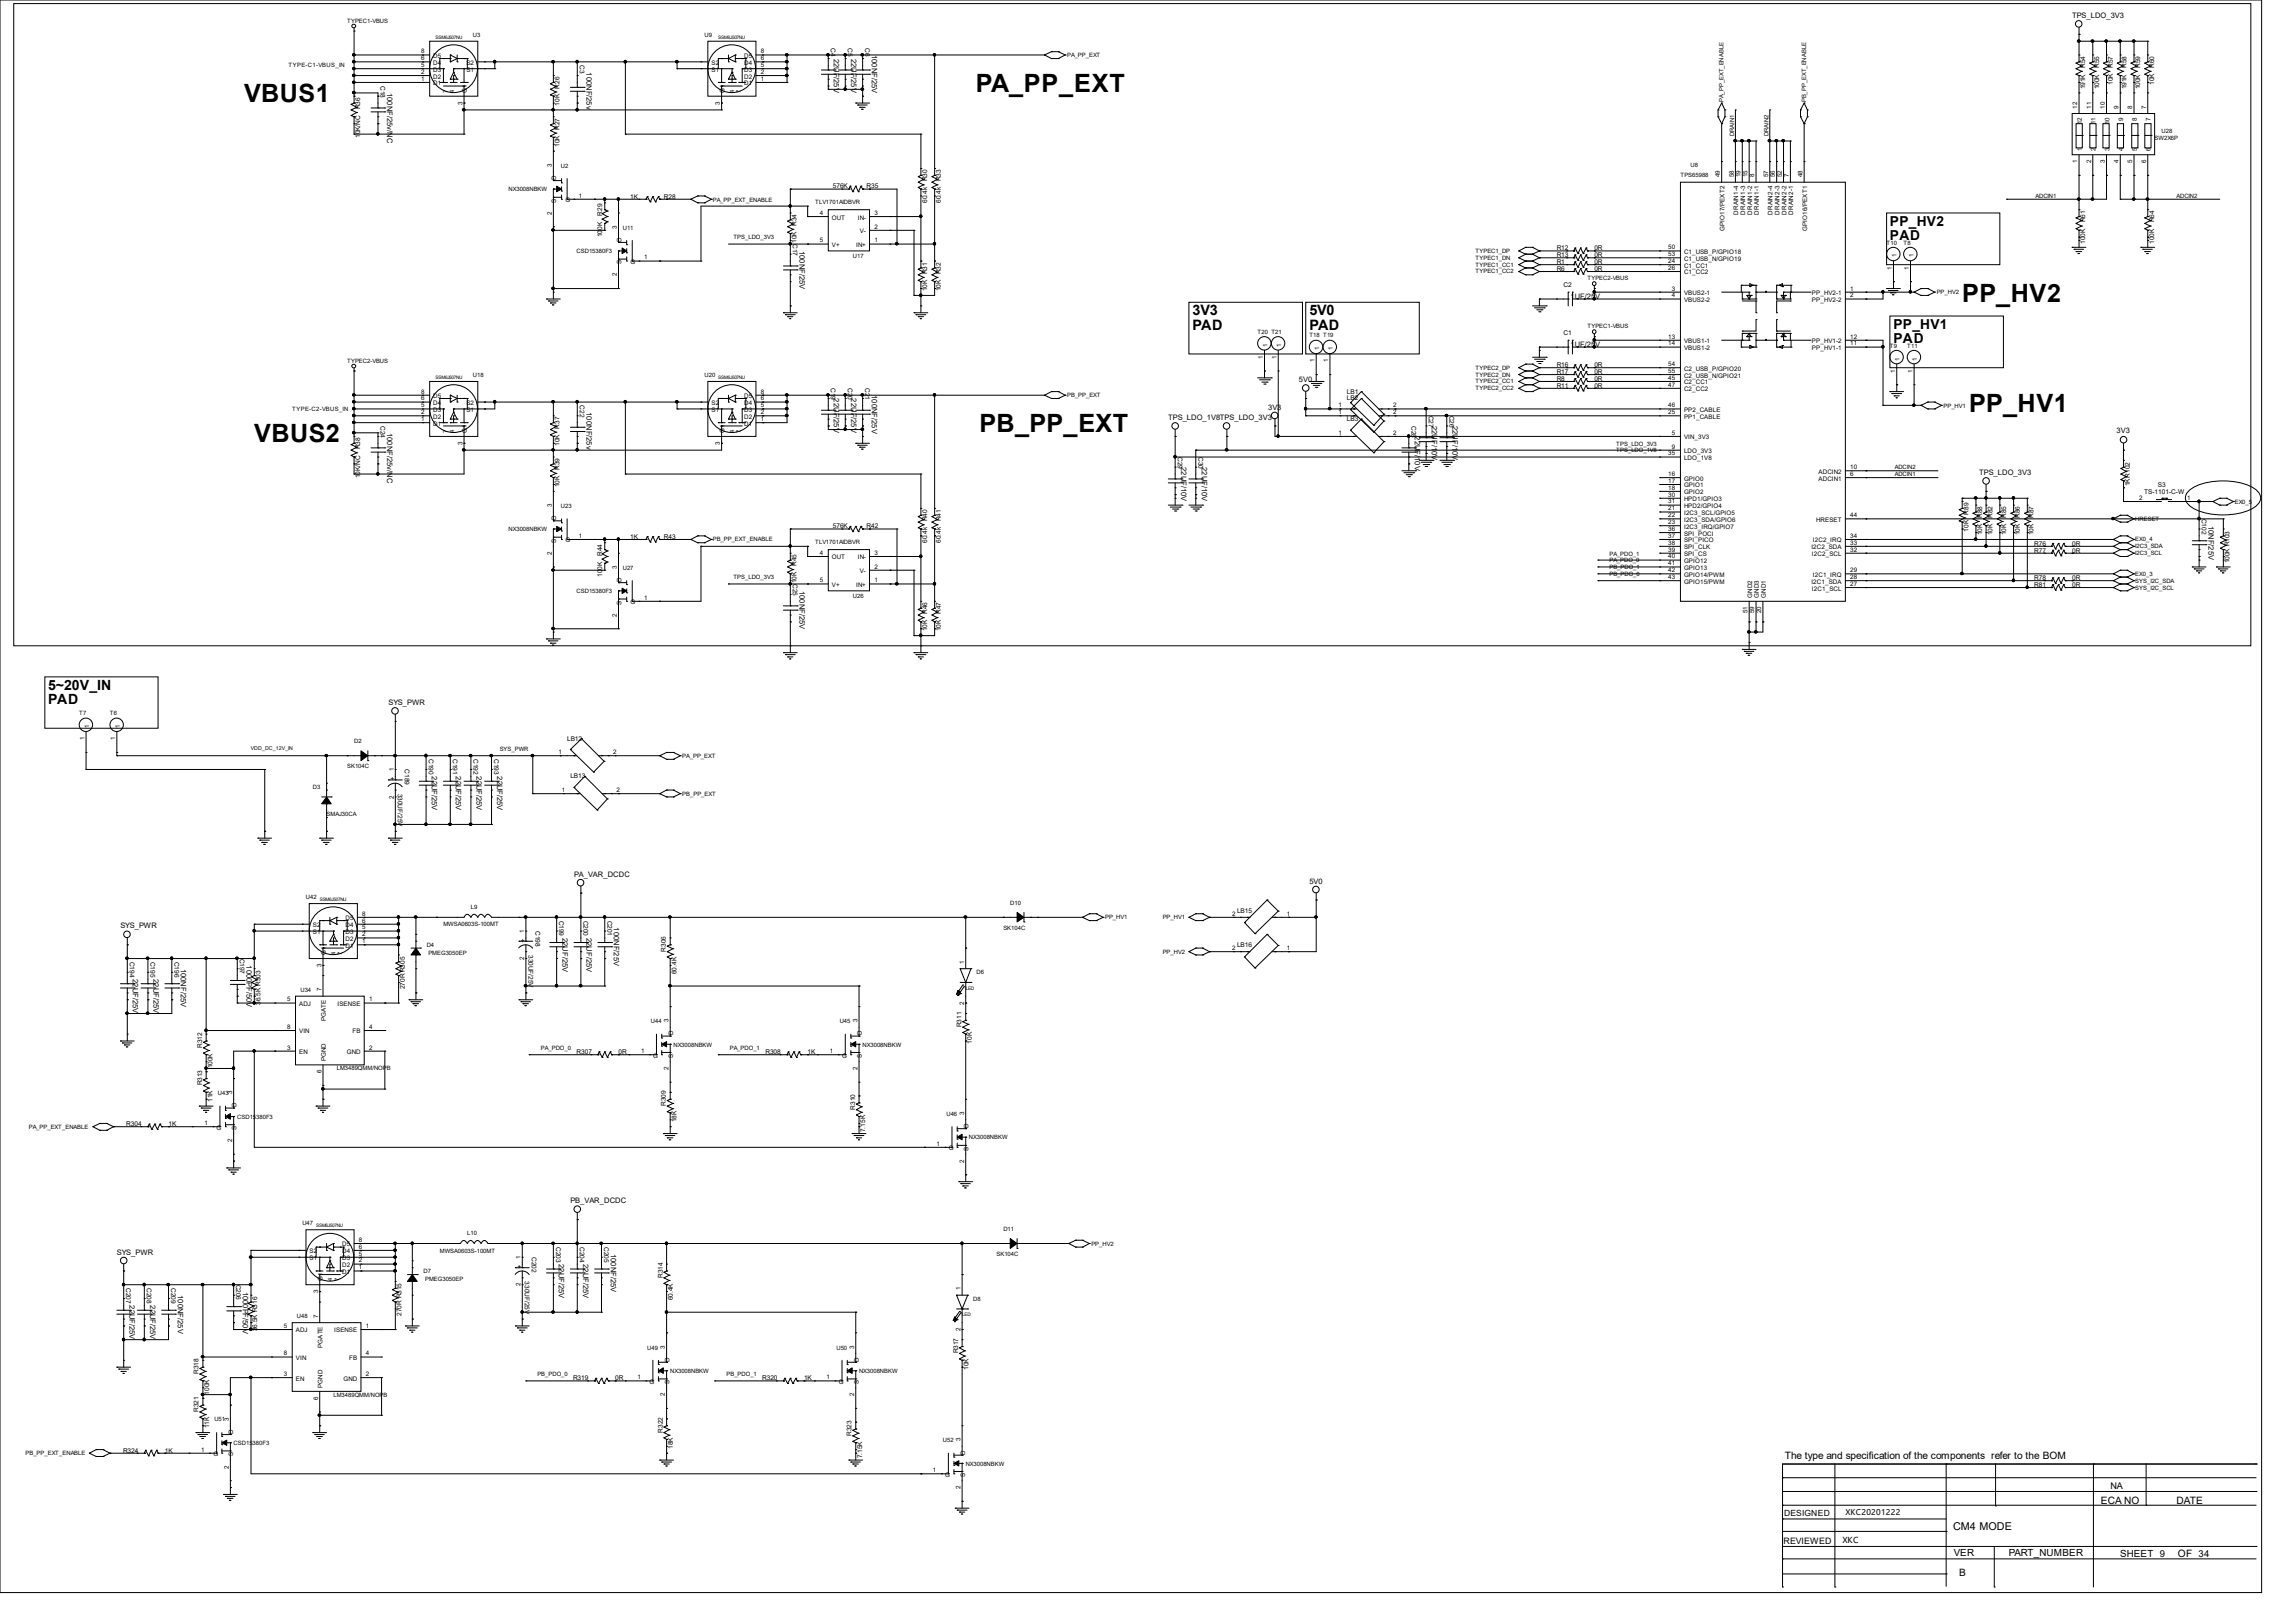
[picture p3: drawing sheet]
<svg xmlns="http://www.w3.org/2000/svg" width="297mm" height="210mm" viewBox="0 0 297 210" stroke-linecap="round" stroke-linejoin="round" font-family="sans-serif">
<defs><g id="words">
<g font-size="3.3">
<text x="126.2" y="11.9">PA_PP_EXT</text>
<text x="31.6" y="13.3">VBUS1</text>
<text x="253.8" y="39">PP_HV2</text>
<text x="254.7" y="53.3">PP_HV1</text>
<text x="32.9" y="57.2">VBUS2</text>
<text x="126.7" y="55.9">PB_PP_EXT</text>
</g>
<g font-size="1.9">
<text x="154.3" y="40.8">3V3</text>
<text x="169.4" y="40.8">5V0</text>
<text x="154.3" y="42.7">PAD</text>
<text x="169.4" y="42.7">PAD</text>
</g>
<g font-size="1.8">
<text x="244.5" y="29.2">PP_HV2</text>
<text x="244.5" y="31">PAD</text>
<text x="244.9" y="42.5">PP_HV1</text>
<text x="244.9" y="44.4">PAD</text>
<text x="6.2" y="89.3">5~20V_IN</text>
<text x="6.2" y="91.1">PAD</text>
</g>
<text font-size="1.4" x="252.6" y="198">CM4 MODE</text>
<g font-size="1.3">
<text x="230.9" y="188.8">The type and specification of the components refer to the BOM</text>
<text x="271.8" y="194.6">ECA NO</text>
<text x="281.6" y="194.6">DATE</text>
<text x="252.7" y="201.3">VER</text>
<text x="253.4" y="204">B</text>
<text x="259.8" y="201.3">PART_NUMBER</text>
<text x="274.3" y="201.5">SHEET 9</text>
<text x="281.7" y="201.5">OF 34</text>
</g>
<text font-size="1.2" x="273" y="192.7">NA</text>
<g font-size="1.1">
<text x="230.8" y="196.2">DESIGNED</text>
<text x="230.7" y="199.8">REVIEWED</text>
<text x="238.3" y="199.7">XKC</text>
</g>
<g font-size="1">
<text x="268.1" y="2.3">TPS_LDO_3V3</text>
<text x="75.9" y="9.4" transform="rotate(90 75.9 9.4)">100NF/25v</text>
<text x="107.9" y="7.6" transform="rotate(90 107.9 7.6)">22UF/25V</text>
<text x="110.1" y="7.6" transform="rotate(90 110.1 7.6)">22UF/25V</text>
<text x="112.8" y="7.1" transform="rotate(90 112.8 7.1)">100NF/25V</text>
<text x="50.1" y="12" transform="rotate(90 50.1 12)">100NF/25v/NC</text>
<text x="103.4" y="32.5" transform="rotate(90 103.4 32.5)">100NF/25V</text>
<text x="203.2" y="38.7">1UF/25V</text>
<text x="203.2" y="44.9">1UF/25V</text>
<text x="75.9" y="53.3" transform="rotate(90 75.9 53.3)">100NF/25v</text>
<text x="107.9" y="51.6" transform="rotate(90 107.9 51.6)">22UF/25V</text>
<text x="110.1" y="51.6" transform="rotate(90 110.1 51.6)">22UF/25V</text>
<text x="112.8" y="51.1" transform="rotate(90 112.8 51.1)">100NF/25V</text>
<text x="164" y="53">3V3</text>
<text x="168" y="49.4">5V0</text>
<text x="50.1" y="56" transform="rotate(90 50.1 56)">100NF/25v/NC</text>
<text x="151.1" y="54.3">TPS_LDO_1V8TPS_LDO_3V3</text>
<text x="183" y="56.5" transform="rotate(90 183 56.5)">22UF/10V</text>
<text x="185.2" y="55.1" transform="rotate(90 185.2 55.1)">22UF/10V</text>
<text x="187.9" y="55.1" transform="rotate(90 187.9 55.1)">22UF/10V</text>
<text x="273.8" y="56.1">3V3</text>
<text x="152.8" y="60.5" transform="rotate(90 152.8 60.5)">22UF/10V</text>
<text x="155.5" y="60.5" transform="rotate(90 155.5 60.5)">22UF/10V</text>
<text x="256" y="61.4">TPS_LDO_3V3</text>
<text x="285.7" y="68" transform="rotate(90 285.7 68)">10NF/25V</text>
<text x="103.4" y="76.5" transform="rotate(90 103.4 76.5)">100NF/25V</text>
<text x="50.2" y="91.2">SYS_PWR</text>
<text x="55.9" y="100.5" transform="rotate(90 55.9 100.5)">22UF/25V</text>
<text x="59" y="100.5" transform="rotate(90 59 100.5)">22UF/25V</text>
<text x="61.6" y="100.5" transform="rotate(90 61.6 100.5)">22UF/25V</text>
<text x="64.3" y="100.5" transform="rotate(90 64.3 100.5)">22UF/25V</text>
<text x="74.3" y="113.5">PA_VAR_DCDC</text>
<text x="169.4" y="114.3">5V0</text>
<text x="15.6" y="120.1">SYS_PWR</text>
<text x="23.4" y="125.3" transform="rotate(90 23.4 125.3)">100NF/25V</text>
<text x="31.9" y="124.9" transform="rotate(90 31.9 124.9)">1000PF/50V</text>
<text x="72.8" y="121.4" transform="rotate(90 72.8 121.4)">22UF/25V</text>
<text x="75.9" y="121.4" transform="rotate(90 75.9 121.4)">22UF/25V</text>
<text x="79.4" y="120" transform="rotate(90 79.4 120)">100NF/25V</text>
<text x="17.2" y="126.7" transform="rotate(90 17.2 126.7)">22UF/25V</text>
<text x="19.9" y="126.7" transform="rotate(90 19.9 126.7)">22UF/25V</text>
<text x="73.8" y="155.7">PB_VAR_DCDC</text>
<text x="15.1" y="162.3">SYS_PWR</text>
<text x="23" y="167.6" transform="rotate(90 23 167.6)">100NF/25V</text>
<text x="31.4" y="167.1" transform="rotate(90 31.4 167.1)">1000PF/50V</text>
<text x="72.3" y="163.6" transform="rotate(90 72.3 163.6)">22UF/25V</text>
<text x="75.4" y="163.6" transform="rotate(90 75.4 163.6)">22UF/25V</text>
<text x="79" y="162.3" transform="rotate(90 79 162.3)">100NF/25V</text>
<text x="16.8" y="168.9" transform="rotate(90 16.8 168.9)">22UF/25V</text>
<text x="19.4" y="168.9" transform="rotate(90 19.4 168.9)">22UF/25V</text>
<text x="238.7" y="196.1">XKC20201222</text>
</g>
<g font-size=".9">
<text x="50.5" y="101.1">+</text>
<text x="67.4" y="122">+</text>
<text x="66.9" y="164.2">+</text>
</g>
<g font-size=".8">
<text x="44.9" y="3">TYPEC1-VBUS</text>
<text x="61.2" y="4.7">U3</text>
<text x="91.1" y="4.7">U9</text>
<text x="37.3" y="8.7">TYPE-C1-VBUS_IN</text>
<text x="49.2" y="11.1" transform="rotate(90 49.2 11.1)">C18</text>
<text x="54.5" y="10.5">1</text>
<text x="54.5" y="9.6">2</text>
<text x="54.5" y="8.7">5</text>
<text x="54.5" y="7.8">6</text>
<text x="54.5" y="6.9">8</text>
<text x="56" y="11">D1</text>
<text x="56" y="10.2">D2</text>
<text x="56" y="9.3">D3</text>
<text x="56" y="8.4">D4</text>
<text x="56" y="7.5">D5</text>
<text x="60.3" y="9.3">S1</text>
<text x="60.3" y="8.4">S2</text>
<text x="60.4" y="12" transform="rotate(-90 60.4 12)">G1</text>
<text x="72.4" y="11.5" transform="rotate(-90 72.4 11.5)">R26</text>
<text x="75" y="8.5" transform="rotate(90 75 8.5)">C3</text>
<text x="92" y="9.3">S1</text>
<text x="92" y="8.4">S2</text>
<text x="93.7" y="12" transform="rotate(-90 93.7 12)">G1</text>
<text x="96.3" y="11">D1</text>
<text x="96.3" y="10.2">D2</text>
<text x="96.3" y="9.3">D3</text>
<text x="96.3" y="8.4">D4</text>
<text x="96.3" y="7.5">D5</text>
<text x="98.4" y="10.5">1</text>
<text x="98.4" y="9.6">2</text>
<text x="98.4" y="8.7">5</text>
<text x="98.4" y="7.8">6</text>
<text x="98.4" y="6.9">8</text>
<text x="107.5" y="6.2" transform="rotate(90 107.5 6.2)">C4</text>
<text x="109.7" y="6.2" transform="rotate(90 109.7 6.2)">C5</text>
<text x="111.9" y="6.2" transform="rotate(90 111.9 6.2)">C6</text>
<text x="138" y="7.4">PA_PP_EXT</text>
<text x="269.8" y="11.6" transform="rotate(-90 269.8 11.6)">191K</text>
<text x="269.8" y="8.8" transform="rotate(-90 269.8 8.8)">R54</text>
<text x="271.5" y="11.6" transform="rotate(-90 271.5 11.6)">100K</text>
<text x="271.5" y="8.8" transform="rotate(-90 271.5 8.8)">R55</text>
<text x="273.3" y="11" transform="rotate(-90 273.3 11)">10K</text>
<text x="273.3" y="8.8" transform="rotate(-90 273.3 8.8)">R57</text>
<text x="275.1" y="11.6" transform="rotate(-90 275.1 11.6)">191K</text>
<text x="275.1" y="8.8" transform="rotate(-90 275.1 8.8)">R58</text>
<text x="276.9" y="11.6" transform="rotate(-90 276.9 11.6)">100K</text>
<text x="276.9" y="8.8" transform="rotate(-90 276.9 8.8)">R59</text>
<text x="278.7" y="11" transform="rotate(-90 278.7 11)">10K</text>
<text x="278.7" y="8.8" transform="rotate(-90 278.7 8.8)">R60</text>
<text x="46.6" y="17.9" transform="rotate(-90 46.6 17.9)">10K/NC</text>
<text x="46.6" y="14.1" transform="rotate(-90 46.6 14.1)">R36</text>
<text x="57.9" y="12" transform="rotate(-90 57.9 12)">7</text>
<text x="58.8" y="12" transform="rotate(-90 58.8 12)">4</text>
<text x="59.8" y="13.5" transform="rotate(-90 59.8 13.5)">3</text>
<text x="72.4" y="16.8" transform="rotate(-90 72.4 16.8)">R27</text>
<text x="72.4" y="13.7" transform="rotate(-90 72.4 13.7)">10K</text>
<text x="93.1" y="13.5" transform="rotate(-90 93.1 13.5)">3</text>
<text x="95" y="12" transform="rotate(-90 95 12)">4</text>
<text x="95.8" y="12" transform="rotate(-90 95.8 12)">7</text>
<text x="223" y="13.3" transform="rotate(-90 223 13.3)">PA_PP_EXT_ENABLE</text>
<text x="224.3" y="17.6" transform="rotate(-90 224.3 17.6)">DRAIN1</text>
<text x="228.8" y="17.6" transform="rotate(-90 228.8 17.6)">DRAIN2</text>
<text x="233.6" y="13.3" transform="rotate(-90 233.6 13.3)">PB_PP_EXT_ENABLE</text>
<text x="268.7" y="14.1" transform="rotate(-90 268.7 14.1)">12</text>
<text x="269.3" y="16.1" transform="rotate(-90 269.3 16.1)">12</text>
<text x="270.5" y="14.1" transform="rotate(-90 270.5 14.1)">11</text>
<text x="271.1" y="16.1" transform="rotate(-90 271.1 16.1)">11</text>
<text x="272.3" y="14.1" transform="rotate(-90 272.3 14.1)">10</text>
<text x="272.9" y="16.1" transform="rotate(-90 272.9 16.1)">10</text>
<text x="274.1" y="14.1" transform="rotate(-90 274.1 14.1)">9</text>
<text x="274.6" y="15.6" transform="rotate(-90 274.6 15.6)">9</text>
<text x="275.8" y="14.1" transform="rotate(-90 275.8 14.1)">8</text>
<text x="276.4" y="15.6" transform="rotate(-90 276.4 15.6)">8</text>
<text x="277.6" y="14.1" transform="rotate(-90 277.6 14.1)">7</text>
<text x="278.2" y="15.6" transform="rotate(-90 278.2 15.6)">7</text>
<text x="279.6" y="17.2">U28</text>
<text x="71.4" y="21.6" transform="rotate(-90 71.4 21.6)">3</text>
<text x="72" y="23.3" transform="rotate(-90 72 23.3)">D</text>
<text x="72.4" y="19" transform="rotate(-90 72.4 19)">10K</text>
<text x="72.6" y="21.7">U2</text>
<text x="119.9" y="23.5" transform="rotate(-90 119.9 23.5)">R30</text>
<text x="121.7" y="23.5" transform="rotate(-90 121.7 23.5)">R33</text>
<text x="217.4" y="22.9">TPS65988</text>
<text x="218.7" y="21.6">U8</text>
<text x="222.5" y="22.9" transform="rotate(-90 222.5 22.9)">49</text>
<text x="224.3" y="22.9" transform="rotate(-90 224.3 22.9)">58</text>
<text x="225.2" y="22.9" transform="rotate(-90 225.2 22.9)">19</text>
<text x="226.1" y="22.9" transform="rotate(-90 226.1 22.9)">15</text>
<text x="226.9" y="22.9" transform="rotate(-90 226.9 22.9)">8</text>
<text x="228.7" y="22.9" transform="rotate(-90 228.7 22.9)">57</text>
<text x="229.6" y="22.9" transform="rotate(-90 229.6 22.9)">56</text>
<text x="230.5" y="22.9" transform="rotate(-90 230.5 22.9)">52</text>
<text x="231.4" y="22.9" transform="rotate(-90 231.4 22.9)">7</text>
<text x="233.2" y="22.9" transform="rotate(-90 233.2 22.9)">48</text>
<text x="268.7" y="21.1" transform="rotate(-90 268.7 21.1)">1</text>
<text x="269.3" y="19.6" transform="rotate(-90 269.3 19.6)">1</text>
<text x="270.5" y="21.1" transform="rotate(-90 270.5 21.1)">2</text>
<text x="271.1" y="19.6" transform="rotate(-90 271.1 19.6)">2</text>
<text x="272.3" y="21.1" transform="rotate(-90 272.3 21.1)">3</text>
<text x="272.9" y="19.6" transform="rotate(-90 272.9 19.6)">3</text>
<text x="274.1" y="21.1" transform="rotate(-90 274.1 21.1)">4</text>
<text x="274.6" y="19.6" transform="rotate(-90 274.6 19.6)">4</text>
<text x="275.8" y="21.1" transform="rotate(-90 275.8 21.1)">5</text>
<text x="276.4" y="19.6" transform="rotate(-90 276.4 19.6)">5</text>
<text x="277.6" y="21.1" transform="rotate(-90 277.6 21.1)">6</text>
<text x="278.2" y="19.6" transform="rotate(-90 278.2 19.6)">6</text>
<text x="278.7" y="18.1">SW2X6P</text>
<text x="65.8" y="24.7">NX3008NBKW</text>
<text x="71.4" y="27.8" transform="rotate(-90 71.4 27.8)">2</text>
<text x="72" y="26.2" transform="rotate(-90 72 26.2)">S</text>
<text x="73.2" y="26.2">G</text>
<text x="74.9" y="25.6">1</text>
<text x="77.9" y="27.9" transform="rotate(-90 77.9 27.9)">R29</text>
<text x="79.8" y="29.6" transform="rotate(-90 79.8 29.6)">3</text>
<text x="80.6" y="29.7">U11</text>
<text x="81.5" y="25.7">1K</text>
<text x="85.9" y="25.7">R28</text>
<text x="92.2" y="26.1">PA_PP_EXT_ENABLE</text>
<text x="103" y="29.3" transform="rotate(-90 103 29.3)">R34</text>
<text x="105.5" y="26.4">TLV1701AIDBVR</text>
<text x="106" y="27.8">4</text>
<text x="107.6" y="28.4">OUT</text>
<text x="107.7" y="24.4">576K</text>
<text x="111" y="28.4">IN-</text>
<text x="112.1" y="24.4">R35</text>
<text x="113.1" y="29.6">2</text>
<text x="113.1" y="27.8">3</text>
<text x="119.9" y="26.2" transform="rotate(-90 119.9 26.2)">60.4k</text>
<text x="121.7" y="26.2" transform="rotate(-90 121.7 26.2)">60.4k</text>
<text x="223.1" y="29.8" transform="rotate(-90 223.1 29.8)">GPIO17/PEXT2</text>
<text x="224.9" y="27.8" transform="rotate(-90 224.9 27.8)">DRAIN1-4</text>
<text x="225.8" y="27.8" transform="rotate(-90 225.8 27.8)">DRAIN1-3</text>
<text x="226.6" y="27.8" transform="rotate(-90 226.6 27.8)">DRAIN1-2</text>
<text x="227.5" y="27.8" transform="rotate(-90 227.5 27.8)">DRAIN1-1</text>
<text x="229.3" y="27.8" transform="rotate(-90 229.3 27.8)">DRAIN2-4</text>
<text x="230.2" y="27.8" transform="rotate(-90 230.2 27.8)">DRAIN2-3</text>
<text x="231.1" y="27.8" transform="rotate(-90 231.1 27.8)">DRAIN2-2</text>
<text x="232" y="27.8" transform="rotate(-90 232 27.8)">DRAIN2-1</text>
<text x="233.8" y="29.8" transform="rotate(-90 233.8 29.8)">GPIO16/PEXT1</text>
<text x="263.3" y="25.6">ADCIN1</text>
<text x="269.8" y="28.8" transform="rotate(-90 269.8 28.8)">R61</text>
<text x="278.7" y="28.8" transform="rotate(-90 278.7 28.8)">R64</text>
<text x="281.6" y="25.6">ADCIN2</text>
<text x="74.6" y="32.7">CSD15380F3</text>
<text x="77.9" y="30.7" transform="rotate(-90 77.9 30.7)">100K</text>
<text x="79.8" y="35.8" transform="rotate(-90 79.8 35.8)">2</text>
<text x="80.4" y="34.2" transform="rotate(-90 80.4 34.2)">S</text>
<text x="80.4" y="31.3" transform="rotate(-90 80.4 31.3)">D</text>
<text x="81.6" y="34.2">G</text>
<text x="83.3" y="33.6">1</text>
<text x="94.9" y="31">TPS_LDO_3V3</text>
<text x="102.6" y="31.6" transform="rotate(90 102.6 31.6)">C17</text>
<text x="103" y="31.5" transform="rotate(-90 103 31.5)">10K</text>
<text x="106" y="31.4">5</text>
<text x="107.6" y="32">V+</text>
<text x="110.3" y="33.4">U17</text>
<text x="110.7" y="32">IN+</text>
<text x="111.2" y="30.2">V-</text>
<text x="113.1" y="31.4">1</text>
<text x="119.9" y="35.5" transform="rotate(-90 119.9 35.5)">R31</text>
<text x="121.7" y="35.5" transform="rotate(-90 121.7 35.5)">R32</text>
<text x="190.9" y="34.5">TYPEC1_CC1</text>
<text x="190.9" y="35.4">TYPEC1_CC2</text>
<text x="190.9" y="32.7">TYPEC1_DP</text>
<text x="190.9" y="33.6">TYPEC1_DN</text>
<text x="201.4" y="33.3">R13</text>
<text x="201.4" y="34.2">R1</text>
<text x="201.4" y="32.4">R12</text>
<text x="201.4" y="35.1">R6</text>
<text x="206.2" y="33.3">0R</text>
<text x="206.2" y="34.2">0R</text>
<text x="206.2" y="32.4">0R</text>
<text x="206.2" y="35.1">0R</text>
<text x="215.8" y="34">24</text>
<text x="215.8" y="34.9">26</text>
<text x="215.8" y="32.3">50</text>
<text x="215.8" y="33.1">53</text>
<text x="217.8" y="34.6">C1_CC1</text>
<text x="217.8" y="35.5">C1_CC2</text>
<text x="217.8" y="32.9">C1_USB_P/GPIO18</text>
<text x="217.8" y="33.7">C1_USB_N/GPIO19</text>
<text x="244.1" y="31.7">T10</text>
<text x="244.7" y="34.9" transform="rotate(-90 244.7 34.9)">1</text>
<text x="245.3" y="33.3" transform="rotate(-90 245.3 33.3)">1</text>
<text x="246.3" y="31.7">T8</text>
<text x="246.9" y="34.9" transform="rotate(-90 246.9 34.9)">1</text>
<text x="247.5" y="33.3" transform="rotate(-90 247.5 33.3)">1</text>
<text x="269.8" y="31.6" transform="rotate(-90 269.8 31.6)">100K</text>
<text x="278.7" y="31.6" transform="rotate(-90 278.7 31.6)">100K</text>
<text x="119.9" y="37.7" transform="rotate(-90 119.9 37.7)">10K</text>
<text x="121.7" y="37.7" transform="rotate(-90 121.7 37.7)">10K</text>
<text x="202.3" y="37.2">C2</text>
<text x="205.4" y="36.3">TYPEC2-VBUS</text>
<text x="216.3" y="37.6">3</text>
<text x="216.3" y="38.5">4</text>
<text x="217.8" y="38.2">VBUS2-1</text>
<text x="217.8" y="39.1">VBUS2-2</text>
<text x="234.4" y="38.2">PP_HV2-1</text>
<text x="234.4" y="39.1">PP_HV2-2</text>
<text x="239.4" y="37.6">1</text>
<text x="239.4" y="38.5">2</text>
<text x="250.5" y="38.1">PP_HV2</text>
<text x="44.9" y="46.9">TYPEC2-VBUS</text>
<text x="162.7" y="43.2">T20 T21</text>
<text x="163.4" y="46.4" transform="rotate(-90 163.4 46.4)">1</text>
<text x="164" y="44.9" transform="rotate(-90 164 44.9)">1</text>
<text x="165.1" y="46.4" transform="rotate(-90 165.1 46.4)">1</text>
<text x="165.7" y="44.9" transform="rotate(-90 165.7 44.9)">1</text>
<text x="169.4" y="43.6">T18 T19</text>
<text x="170" y="46.9" transform="rotate(-90 170 46.9)">1</text>
<text x="170.6" y="45.3" transform="rotate(-90 170.6 45.3)">1</text>
<text x="171.8" y="46.9" transform="rotate(-90 171.8 46.9)">1</text>
<text x="172.4" y="45.3" transform="rotate(-90 172.4 45.3)">1</text>
<text x="190.9" y="47.8">TYPEC2_DP</text>
<text x="201.4" y="47.5">R16</text>
<text x="202.3" y="43.4">C1</text>
<text x="205.4" y="42.5">TYPEC1-VBUS</text>
<text x="206.2" y="47.5">0R</text>
<text x="215.8" y="43.8">13</text>
<text x="215.8" y="44.7">14</text>
<text x="215.8" y="47.4">54</text>
<text x="217.8" y="44.4">VBUS1-1</text>
<text x="217.8" y="45.3">VBUS1-2</text>
<text x="217.8" y="48">C2_USB_P/GPIO20</text>
<text x="234.4" y="45.3">PP_HV1-1</text>
<text x="234.4" y="44.4">PP_HV1-2</text>
<text x="239.4" y="44.7">11</text>
<text x="239.4" y="43.8">12</text>
<text x="244.5" y="45">T9</text>
<text x="245.7" y="46.7" transform="rotate(-90 245.7 46.7)">1</text>
<text x="246.7" y="45">T11</text>
<text x="248" y="46.7" transform="rotate(-90 248 46.7)">1</text>
<text x="37.8" y="53.2">TYPE-C2-VBUS_IN</text>
<text x="54.5" y="53.6">2</text>
<text x="54.5" y="52.7">5</text>
<text x="54.5" y="51.8">6</text>
<text x="54.5" y="50.9">8</text>
<text x="56" y="53.3">D3</text>
<text x="56" y="52.4">D4</text>
<text x="56" y="51.5">D5</text>
<text x="60.3" y="53.3">S1</text>
<text x="60.3" y="52.4">S2</text>
<text x="61.2" y="48.7">U18</text>
<text x="75" y="52.4" transform="rotate(90 75 52.4)">C22</text>
<text x="91.1" y="48.7">U20</text>
<text x="92" y="53.3">S1</text>
<text x="92" y="52.4">S2</text>
<text x="96.3" y="53.3">D3</text>
<text x="96.3" y="52.4">D4</text>
<text x="96.3" y="51.5">D5</text>
<text x="98.4" y="53.6">2</text>
<text x="98.4" y="52.7">5</text>
<text x="98.4" y="51.8">6</text>
<text x="98.4" y="50.9">8</text>
<text x="107.5" y="50.2" transform="rotate(90 107.5 50.2)">C19</text>
<text x="109.7" y="50.2" transform="rotate(90 109.7 50.2)">C20</text>
<text x="111.9" y="50.2" transform="rotate(90 111.9 50.2)">C21</text>
<text x="138" y="51.4">PB_PP_EXT</text>
<text x="173.1" y="52.7">1</text>
<text x="173.1" y="53.6">1</text>
<text x="174.2" y="50.9">LB1</text>
<text x="174.2" y="51.8">LB2</text>
<text x="180.2" y="52.7">2</text>
<text x="180.2" y="53.6">2</text>
<text x="184.8" y="53.8" transform="rotate(90 184.8 53.8)">C27</text>
<text x="187.5" y="53.8" transform="rotate(90 187.5 53.8)">C26</text>
<text x="190.9" y="49.6">TYPEC2_CC1</text>
<text x="190.9" y="50.5">TYPEC2_CC2</text>
<text x="190.9" y="48.7">TYPEC2_DN</text>
<text x="201.4" y="50.2">R11</text>
<text x="201.4" y="48.4">R17</text>
<text x="201.4" y="49.3">R8</text>
<text x="206.2" y="50.2">0R</text>
<text x="206.2" y="48.4">0R</text>
<text x="206.2" y="49.3">0R</text>
<text x="215.8" y="53.6">25</text>
<text x="215.8" y="49.1">45</text>
<text x="215.8" y="52.7">46</text>
<text x="215.8" y="50">47</text>
<text x="215.8" y="48.3">55</text>
<text x="217.8" y="49.7">C2_CC1</text>
<text x="217.8" y="53.3">PP2_CABLE</text>
<text x="217.8" y="50.6">C2_CC2</text>
<text x="217.8" y="48.9">C2_USB_N/GPIO21</text>
<text x="245.1" y="48.2" transform="rotate(-90 245.1 48.2)">1</text>
<text x="247.4" y="48.2" transform="rotate(-90 247.4 48.2)">1</text>
<text x="251.4" y="52.7">PP_HV1</text>
<text x="46.6" y="58.1" transform="rotate(-90 46.6 58.1)">R38</text>
<text x="49.2" y="55.1" transform="rotate(90 49.2 55.1)">C24</text>
<text x="54.5" y="54.5">1</text>
<text x="56" y="55.1">D1</text>
<text x="56" y="54.2">D2</text>
<text x="57.9" y="56" transform="rotate(-90 57.9 56)">7</text>
<text x="58.8" y="56" transform="rotate(-90 58.8 56)">4</text>
<text x="59.8" y="57.6" transform="rotate(-90 59.8 57.6)">3</text>
<text x="60.4" y="56" transform="rotate(-90 60.4 56)">G1</text>
<text x="72.4" y="57.7" transform="rotate(-90 72.4 57.7)">10K</text>
<text x="72.4" y="55.5" transform="rotate(-90 72.4 55.5)">R37</text>
<text x="93.1" y="57.6" transform="rotate(-90 93.1 57.6)">3</text>
<text x="93.7" y="56" transform="rotate(-90 93.7 56)">G1</text>
<text x="95" y="56" transform="rotate(-90 95 56)">4</text>
<text x="95.8" y="56" transform="rotate(-90 95.8 56)">7</text>
<text x="96.3" y="55.1">D1</text>
<text x="96.3" y="54.2">D2</text>
<text x="98.4" y="54.5">1</text>
<text x="152.4" y="59.1" transform="rotate(90 152.4 59.1)">C29</text>
<text x="155" y="59.1" transform="rotate(90 155 59.1)">C30</text>
<text x="173.1" y="56.3">1</text>
<text x="174.2" y="54.5">LB3</text>
<text x="180.2" y="56.3">2</text>
<text x="182.6" y="55.1" transform="rotate(90 182.6 55.1)">C28</text>
<text x="209.1" y="57.7">TPS_LDO_3V3</text>
<text x="209.1" y="58.5">TPS_LDO_1V8</text>
<text x="215.8" y="58.9">35</text>
<text x="216.3" y="56.3">5</text>
<text x="216.3" y="58">9</text>
<text x="217.8" y="56.9">VIN_3V3</text>
<text x="217.8" y="58.6">LDO_3V3</text>
<text x="217.8" y="54.2">PP1_CABLE</text>
<text x="217.8" y="59.5">LDO_1V8</text>
<text x="46.6" y="61.9" transform="rotate(-90 46.6 61.9)">10K/NC</text>
<text x="71.4" y="65.6" transform="rotate(-90 71.4 65.6)">3</text>
<text x="72.4" y="63" transform="rotate(-90 72.4 63)">10K</text>
<text x="72.4" y="60.8" transform="rotate(-90 72.4 60.8)">R39</text>
<text x="72.6" y="65.7">U23</text>
<text x="215.8" y="61.6">16</text>
<text x="215.8" y="62.5">17</text>
<text x="215.8" y="63.4">18</text>
<text x="215.8" y="64.3">30</text>
<text x="215.8" y="65.2">31</text>
<text x="217.8" y="62.2">GPIO0</text>
<text x="217.8" y="63.1">GPIO1</text>
<text x="217.8" y="64">GPIO2</text>
<text x="217.8" y="64.9">HPD1/GPIO3</text>
<text x="217.8" y="65.7">HPD2/GPIO4</text>
<text x="235.2" y="62.2">ADCIN1</text>
<text x="235.2" y="61.3">ADCIN2</text>
<text x="239.4" y="61.6">6</text>
<text x="239.4" y="60.7">10</text>
<text x="245.1" y="60.7">ADCIN2</text>
<text x="245.1" y="61.6">ADCIN1</text>
<text x="275.5" y="62.9" transform="rotate(-90 275.5 62.9)">1KR102</text>
<text x="276.7" y="64.7">2</text>
<text x="277.4" y="63.9">TS-1101-C-W</text>
<text x="279.1" y="63">S3</text>
<text x="282.9" y="64.7">1</text>
<text x="289.1" y="65.2">EX0_5</text>
<text x="65.8" y="68.7">NX3008NBKW</text>
<text x="71.4" y="71.8" transform="rotate(-90 71.4 71.8)">2</text>
<text x="72" y="70.2" transform="rotate(-90 72 70.2)">S</text>
<text x="72" y="67.3" transform="rotate(-90 72 67.3)">D</text>
<text x="73.2" y="70.2">G</text>
<text x="74.9" y="69.6">1</text>
<text x="77.9" y="71.9" transform="rotate(-90 77.9 71.9)">R44</text>
<text x="81.5" y="69.7">1K</text>
<text x="85.9" y="69.7">R43</text>
<text x="92.2" y="70.1">PB_PP_EXT_ENABLE</text>
<text x="105.5" y="70.4">TLV1701AIDBVR</text>
<text x="106" y="71.8">4</text>
<text x="107.7" y="68.4">576K</text>
<text x="112.1" y="68.4">R42</text>
<text x="113.1" y="71.8">3</text>
<text x="119.9" y="70.2" transform="rotate(-90 119.9 70.2)">60.4k</text>
<text x="119.9" y="67.5" transform="rotate(-90 119.9 67.5)">R40</text>
<text x="121.7" y="70.2" transform="rotate(-90 121.7 70.2)">60.4k</text>
<text x="121.7" y="67.5" transform="rotate(-90 121.7 67.5)">R41</text>
<text x="208.2" y="71.9">PA_PDO_1</text>
<text x="215.8" y="66">21</text>
<text x="215.8" y="66.9">22</text>
<text x="215.8" y="67.8">23</text>
<text x="215.8" y="68.7">36</text>
<text x="215.8" y="69.6">37</text>
<text x="215.8" y="70.5">38</text>
<text x="215.8" y="71.4">39</text>
<text x="217.8" y="66.6">I2C3_SCL/GPIO5</text>
<text x="217.8" y="67.5">I2C3_SDA/GPIO6</text>
<text x="217.8" y="68.4">I2C3_IRQ/GPIO7</text>
<text x="217.8" y="69.3">SPI_POCI</text>
<text x="217.8" y="70.2">SPI_PICO</text>
<text x="217.8" y="71.1">SPI_CLK</text>
<text x="217.8" y="72">SPI_CS</text>
<text x="234.3" y="71.1">I2C2_SDA</text>
<text x="234.4" y="72">I2C2_SCL</text>
<text x="234.5" y="70.2">I2C2_IRQ</text>
<text x="234.9" y="67.5">HRESET</text>
<text x="239.4" y="71.4">32</text>
<text x="239.4" y="70.5">33</text>
<text x="239.4" y="69.6">34</text>
<text x="239.4" y="66.9">44</text>
<text x="254.6" y="68.8" transform="rotate(-90 254.6 68.8)">10K</text>
<text x="254.6" y="66.6" transform="rotate(-90 254.6 66.6)">R89</text>
<text x="256.4" y="69.3" transform="rotate(-90 256.4 69.3)">10K</text>
<text x="256.4" y="67" transform="rotate(-90 256.4 67)">R88</text>
<text x="257.7" y="69.3" transform="rotate(-90 257.7 69.3)">10K</text>
<text x="257.7" y="67" transform="rotate(-90 257.7 67)">R82</text>
<text x="259.5" y="69.3" transform="rotate(-90 259.5 69.3)">10K</text>
<text x="259.5" y="67" transform="rotate(-90 259.5 67)">R85</text>
<text x="261.3" y="69.3" transform="rotate(-90 261.3 69.3)">10K</text>
<text x="261.3" y="67" transform="rotate(-90 261.3 67)">R86</text>
<text x="263.1" y="69.3" transform="rotate(-90 263.1 69.3)">10K</text>
<text x="263.1" y="67" transform="rotate(-90 263.1 67)">R87</text>
<text x="263.1" y="70.6">R76</text>
<text x="263.1" y="71.5">R77</text>
<text x="268.1" y="70.6">0R</text>
<text x="268.1" y="71.5">0R</text>
<text x="276.2" y="71">I2C3_SDA</text>
<text x="276.2" y="71.8">I2C3_SCL</text>
<text x="276.2" y="67.4">HRESET</text>
<text x="276.2" y="70.1">EX0_4</text>
<text x="284.8" y="67.1" transform="rotate(90 284.8 67.1)">C102</text>
<text x="74.6" y="76.8">CSD15380F3</text>
<text x="77.9" y="74.7" transform="rotate(-90 77.9 74.7)">100K</text>
<text x="79.8" y="73.6" transform="rotate(-90 79.8 73.6)">3</text>
<text x="80.4" y="75.3" transform="rotate(-90 80.4 75.3)">D</text>
<text x="80.6" y="73.7">U27</text>
<text x="83.3" y="77.6">1</text>
<text x="94.9" y="75">TPS_LDO_3V3</text>
<text x="102.6" y="75.6" transform="rotate(90 102.6 75.6)">C25</text>
<text x="103" y="75.5" transform="rotate(-90 103 75.5)">10K</text>
<text x="103" y="73.2" transform="rotate(-90 103 73.2)">R45</text>
<text x="106" y="75.4">5</text>
<text x="107.6" y="72.4">OUT</text>
<text x="107.6" y="75.9">V+</text>
<text x="110.3" y="77.3">U26</text>
<text x="110.7" y="75.9">IN+</text>
<text x="111" y="72.4">IN-</text>
<text x="111.2" y="74.2">V-</text>
<text x="113.1" y="75.4">1</text>
<text x="113.1" y="73.6">2</text>
<text x="208.2" y="73.7">PB_PDO_1</text>
<text x="208.2" y="74.5">PB_PDO_0</text>
<text x="208.2" y="72.8">PA_PDO_0</text>
<text x="215.8" y="72.3">40</text>
<text x="215.8" y="73.2">41</text>
<text x="215.8" y="74">42</text>
<text x="215.8" y="74.9">43</text>
<text x="217.8" y="72.9">GPIO12</text>
<text x="217.8" y="73.7">GPIO13</text>
<text x="217.8" y="74.6">GPIO14/PWM</text>
<text x="217.8" y="75.5">GPIO15/PWM</text>
<text x="226.6" y="77.3" transform="rotate(-90 226.6 77.3)">GND2</text>
<text x="227.5" y="77.3" transform="rotate(-90 227.5 77.3)">GND3</text>
<text x="228.4" y="77.3" transform="rotate(-90 228.4 77.3)">GND1</text>
<text x="234.3" y="75.5">I2C1_SDA</text>
<text x="234.4" y="76.4">I2C1_SCL</text>
<text x="234.5" y="74.6">I2C1_IRQ</text>
<text x="239.4" y="75.8">27</text>
<text x="239.4" y="74.9">28</text>
<text x="239.4" y="74">29</text>
<text x="263.1" y="75.1">R78</text>
<text x="263.1" y="75.9">R81</text>
<text x="268.1" y="75.1">0R</text>
<text x="268.1" y="75.9">0R</text>
<text x="276.2" y="76.3">SYS_I2C_SCL</text>
<text x="276.2" y="75.4">SYS_I2C_SDA</text>
<text x="276.2" y="74.5">EX0_3</text>
<text x="288.4" y="72.9" transform="rotate(-90 288.4 72.9)">100K R103</text>
<text x="79.8" y="79.8" transform="rotate(-90 79.8 79.8)">2</text>
<text x="80.4" y="78.2" transform="rotate(-90 80.4 78.2)">S</text>
<text x="81.6" y="78.2">G</text>
<text x="119.9" y="81.7" transform="rotate(-90 119.9 81.7)">10K</text>
<text x="119.9" y="79.5" transform="rotate(-90 119.9 79.5)">R46</text>
<text x="121.7" y="81.7" transform="rotate(-90 121.7 81.7)">10K</text>
<text x="121.7" y="79.5" transform="rotate(-90 121.7 79.5)">R47</text>
<text x="226.1" y="79.4" transform="rotate(-90 226.1 79.4)">51</text>
<text x="226.9" y="79.4" transform="rotate(-90 226.9 79.4)">59</text>
<text x="227.8" y="79.4" transform="rotate(-90 227.8 79.4)">20</text>
<text x="10.2" y="92.5">T7</text>
<text x="10.9" y="95.8" transform="rotate(-90 10.9 95.8)">1</text>
<text x="11.5" y="94.2" transform="rotate(-90 11.5 94.2)">1</text>
<text x="14.2" y="92.5">T6</text>
<text x="14.9" y="95.8" transform="rotate(-90 14.9 95.8)">1</text>
<text x="15.5" y="94.2" transform="rotate(-90 15.5 94.2)">1</text>
<text x="73.4" y="95.8">LB12</text>
<text x="44.9" y="99.4">SK104C</text>
<text x="45.8" y="96.2">D2</text>
<text x="50.9" y="99.8" transform="rotate(-90 50.9 99.8)">1</text>
<text x="52.4" y="99.6" transform="rotate(90 52.4 99.6)">C189</text>
<text x="55.5" y="98.3" transform="rotate(90 55.5 98.3)">C190</text>
<text x="58.6" y="98.3" transform="rotate(90 58.6 98.3)">C191</text>
<text x="61.3" y="98.3" transform="rotate(90 61.3 98.3)">C192</text>
<text x="63.9" y="98.3" transform="rotate(90 63.9 98.3)">C193</text>
<text x="64.6" y="97.2">SYS_PWR</text>
<text x="72.3" y="97.6">1</text>
<text x="73.8" y="100.7">LB13</text>
<text x="79.3" y="97.6">2</text>
<text x="88.3" y="98.1">PA_PP_EXT</text>
<text x="40.5" y="102.1">D3</text>
<text x="42.2" y="105.6">SMAJ30CA</text>
<text x="50.9" y="103.3" transform="rotate(-90 50.9 103.3)">2</text>
<text x="51.5" y="102.7" transform="rotate(90 51.5 102.7)">330UF/25V</text>
<text x="72.7" y="102.5">1</text>
<text x="79.8" y="102.5">2</text>
<text x="88.3" y="103">PB_PP_EXT</text>
<text x="39.6" y="116.3">U42</text>
<text x="40.5" y="120">S2</text>
<text x="44.7" y="120">D4</text>
<text x="44.7" y="119.1">D5</text>
<text x="46.9" y="119.4">6</text>
<text x="46.9" y="118.5">8</text>
<text x="57.4" y="119.8">MWSA0603S-100MT</text>
<text x="60.9" y="117.6">L9</text>
<text x="72.4" y="119.1" transform="rotate(90 72.4 119.1)">C199</text>
<text x="75.5" y="119.1" transform="rotate(90 75.5 119.1)">C200</text>
<text x="78.6" y="119.1" transform="rotate(90 78.6 119.1)">C201</text>
<text x="130.7" y="117.1">D10</text>
<text x="143" y="119">PP_HV1</text>
<text x="150.4" y="119">PP_HV1</text>
<text x="159.4" y="118.5">2</text>
<text x="160" y="118.2">LB15</text>
<text x="166.5" y="118.5">1</text>
<text x="16.8" y="124.5" transform="rotate(90 16.8 124.5)">C194</text>
<text x="19.5" y="124.5" transform="rotate(90 19.5 124.5)">C195</text>
<text x="22.6" y="124.5" transform="rotate(90 22.6 124.5)">C196</text>
<text x="31" y="124" transform="rotate(90 31 124)">C197</text>
<text x="40.5" y="120.9">S1</text>
<text x="41.6" y="125.1" transform="rotate(-90 41.6 125.1)">3</text>
<text x="42.2" y="123.6" transform="rotate(-90 42.2 123.6)">G1</text>
<text x="43.4" y="123.6" transform="rotate(-90 43.4 123.6)">4</text>
<text x="44.3" y="123.6" transform="rotate(-90 44.3 123.6)">7</text>
<text x="44.7" y="122.6">D1</text>
<text x="44.7" y="121.8">D2</text>
<text x="44.7" y="120.9">D3</text>
<text x="46.9" y="122">1</text>
<text x="46.9" y="121.2">2</text>
<text x="46.9" y="120.3">5</text>
<text x="55.2" y="122.5">D4</text>
<text x="55.4" y="123.6">PMEG3050EP</text>
<text x="67.8" y="124.2" transform="rotate(-90 67.8 124.2)">2</text>
<text x="67.8" y="120.7" transform="rotate(-90 67.8 120.7)">1</text>
<text x="68.4" y="123.6" transform="rotate(90 68.4 123.6)">330UF/25V</text>
<text x="69.3" y="120.5" transform="rotate(90 69.3 120.5)">C198</text>
<text x="86.2" y="123.1" transform="rotate(-90 86.2 123.1)">R306</text>
<text x="124.7" y="124.7" transform="rotate(-90 124.7 124.7)">1</text>
<text x="129.8" y="120.3">SK104C</text>
<text x="150.4" y="123.4">PP_HV2</text>
<text x="159.4" y="122.9">2</text>
<text x="160" y="122.6">LB16</text>
<text x="166.5" y="122.9">1</text>
<text x="33.7" y="130" transform="rotate(-90 33.7 130)">36.5K R303</text>
<text x="37.1" y="129.6">5</text>
<text x="38.7" y="130.2">ADJ</text>
<text x="38.9" y="128.4">U34</text>
<text x="41.6" y="128.3" transform="rotate(-90 41.6 128.3)">7</text>
<text x="43.6" y="130.2">ISENSE</text>
<text x="47.8" y="129.6">1</text>
<text x="52.4" y="128" transform="rotate(-90 52.4 128)">270R R305</text>
<text x="87.5" y="126.1" transform="rotate(-90 87.5 126.1)">60.4K</text>
<text x="124.7" y="130" transform="rotate(-90 124.7 130)">2</text>
<text x="126.3" y="126.1">D6</text>
<text x="26.2" y="135.6" transform="rotate(-90 26.2 135.6)">R312</text>
<text x="37.1" y="135.8">3</text>
<text x="37.1" y="133.1">8</text>
<text x="38.7" y="136.4">EN</text>
<text x="38.7" y="133.7">VIN</text>
<text x="42.2" y="137.3" transform="rotate(-90 42.2 137.3)">PGND</text>
<text x="42.2" y="132.2" transform="rotate(-90 42.2 132.2)">PGATE</text>
<text x="44.9" y="136.4">GND</text>
<text x="45.6" y="133.7">FB</text>
<text x="47.8" y="135.8">2</text>
<text x="47.8" y="133.1">4</text>
<text x="70" y="135.9">PA_PDO_0</text>
<text x="74.6" y="136.4">R307</text>
<text x="80" y="136.4">0R</text>
<text x="82.9" y="136.3">1</text>
<text x="84.2" y="132.4">U44</text>
<text x="84.5" y="136.9">G</text>
<text x="86.5" y="132.3" transform="rotate(-90 86.5 132.3)">3</text>
<text x="87.1" y="136.9" transform="rotate(-90 87.1 136.9)">S</text>
<text x="87.1" y="134" transform="rotate(-90 87.1 134)">D</text>
<text x="87.1" y="135.4">NX3008NBKW</text>
<text x="94.4" y="135.9">PA_PDO_1</text>
<text x="99" y="136.4">R308</text>
<text x="104.5" y="136.4">1K</text>
<text x="107.4" y="136.3">1</text>
<text x="108.6" y="132.4">U45</text>
<text x="108.9" y="136.9">G</text>
<text x="110.9" y="132.3" transform="rotate(-90 110.9 132.3)">3</text>
<text x="111.5" y="136.9" transform="rotate(-90 111.5 136.9)">S</text>
<text x="111.5" y="134" transform="rotate(-90 111.5 134)">D</text>
<text x="111.6" y="135.4">NX3008NBKW</text>
<text x="124.4" y="132.9" transform="rotate(-90 124.4 132.9)">R311</text>
<text x="125.7" y="135" transform="rotate(-90 125.7 135)">10K</text>
<text x="26.2" y="140.5" transform="rotate(-90 26.2 140.5)">R313</text>
<text x="27.5" y="142.6" transform="rotate(-90 27.5 142.6)">11K</text>
<text x="27.5" y="138.3" transform="rotate(-90 27.5 138.3)">100K</text>
<text x="28.2" y="141.7">U43</text>
<text x="30" y="141.6" transform="rotate(-90 30 141.6)">3</text>
<text x="30.6" y="143.3" transform="rotate(-90 30.6 143.3)">D</text>
<text x="41.6" y="138.9" transform="rotate(-90 41.6 138.9)">6</text>
<text x="43.6" y="138.5">LM3489QMM/NOPB</text>
<text x="86.2" y="143.1" transform="rotate(-90 86.2 143.1)">R309</text>
<text x="86.5" y="138.5" transform="rotate(-90 86.5 138.5)">2</text>
<text x="110.6" y="143.6" transform="rotate(-90 110.6 143.6)">R310</text>
<text x="110.9" y="138.5" transform="rotate(-90 110.9 138.5)">2</text>
<text x="3.7" y="146.1">PA_PP_EXT_ENABLE</text>
<text x="16.3" y="145.7">R304</text>
<text x="21.8" y="145.7">1K</text>
<text x="26.5" y="145.6">1</text>
<text x="28" y="146.2">G</text>
<text x="30" y="147.8" transform="rotate(-90 30 147.8)">2</text>
<text x="30.6" y="146.2" transform="rotate(-90 30.6 146.2)">S</text>
<text x="30.7" y="144.7">CSD15380F3</text>
<text x="87.5" y="145.2" transform="rotate(-90 87.5 145.2)">18K</text>
<text x="111.9" y="146.5" transform="rotate(-90 111.9 146.5)">7.15K</text>
<text x="121.2" y="148.3">1</text>
<text x="122.4" y="144.4">U46</text>
<text x="122.7" y="148.8">G</text>
<text x="124.7" y="144.3" transform="rotate(-90 124.7 144.3)">3</text>
<text x="125.3" y="148.9" transform="rotate(-90 125.3 148.9)">S</text>
<text x="125.3" y="146" transform="rotate(-90 125.3 146)">D</text>
<text x="125.3" y="147.4">NX3008NBKW</text>
<text x="124.7" y="150.5" transform="rotate(-90 124.7 150.5)">2</text>
<text x="39.1" y="158.5">U47</text>
<text x="44.3" y="161.3">D5</text>
<text x="46.4" y="161.6">6</text>
<text x="46.4" y="160.7">8</text>
<text x="60.5" y="159.9">L10</text>
<text x="71.9" y="161.4" transform="rotate(90 71.9 161.4)">C203</text>
<text x="75" y="161.4" transform="rotate(90 75 161.4)">C204</text>
<text x="78.2" y="161.4" transform="rotate(90 78.2 161.4)">C205</text>
<text x="129.8" y="159.3">D11</text>
<text x="141.2" y="161.2">PP_HV2</text>
<text x="16.3" y="166.7" transform="rotate(90 16.3 166.7)">C207</text>
<text x="19" y="166.7" transform="rotate(90 19 166.7)">C208</text>
<text x="22.1" y="166.7" transform="rotate(90 22.1 166.7)">C209</text>
<text x="30.6" y="166.2" transform="rotate(90 30.6 166.2)">C206</text>
<text x="40" y="163.1">S1</text>
<text x="40" y="162.2">S2</text>
<text x="41.1" y="167.3" transform="rotate(-90 41.1 167.3)">3</text>
<text x="41.7" y="165.8" transform="rotate(-90 41.7 165.8)">G1</text>
<text x="43" y="165.8" transform="rotate(-90 43 165.8)">4</text>
<text x="43.9" y="165.8" transform="rotate(-90 43.9 165.8)">7</text>
<text x="44.3" y="164.8">D1</text>
<text x="44.3" y="164">D2</text>
<text x="44.3" y="163.1">D3</text>
<text x="44.3" y="162.2">D4</text>
<text x="46.4" y="164.3">1</text>
<text x="46.4" y="163.4">2</text>
<text x="46.4" y="162.5">5</text>
<text x="54.8" y="164.8">D7</text>
<text x="55" y="165.8">PMEG3050EP</text>
<text x="56.9" y="162.1">MWSA0603S-100MT</text>
<text x="67.3" y="166.5" transform="rotate(-90 67.3 166.5)">2</text>
<text x="67.3" y="162.9" transform="rotate(-90 67.3 162.9)">1</text>
<text x="67.9" y="165.8" transform="rotate(90 67.9 165.8)">330UF/25V</text>
<text x="68.8" y="162.7" transform="rotate(90 68.8 162.7)">C202</text>
<text x="85.7" y="165.3" transform="rotate(-90 85.7 165.3)">R314</text>
<text x="124.2" y="167" transform="rotate(-90 124.2 167)">1</text>
<text x="128.9" y="162.5">SK104C</text>
<text x="33.3" y="172.3" transform="rotate(-90 33.3 172.3)">36.5K R316</text>
<text x="36.7" y="171.8">5</text>
<text x="38.3" y="172.4">ADJ</text>
<text x="38.4" y="170.6">U48</text>
<text x="41.1" y="170.5" transform="rotate(-90 41.1 170.5)">7</text>
<text x="43.2" y="172.4">ISENSE</text>
<text x="47.3" y="171.8">1</text>
<text x="51.9" y="170.3" transform="rotate(-90 51.9 170.3)">270R R315</text>
<text x="87" y="168.3" transform="rotate(-90 87 168.3)">60.4K</text>
<text x="124.2" y="172.3" transform="rotate(-90 124.2 172.3)">2</text>
<text x="125.9" y="168.3">D8</text>
<text x="25.7" y="177.8" transform="rotate(-90 25.7 177.8)">R318</text>
<text x="36.7" y="178.1">3</text>
<text x="36.7" y="175.4">8</text>
<text x="38.3" y="178.6">EN</text>
<text x="38.3" y="176">VIN</text>
<text x="41.7" y="179.6" transform="rotate(-90 41.7 179.6)">PGND</text>
<text x="41.7" y="174.4" transform="rotate(-90 41.7 174.4)">PGATE</text>
<text x="44.4" y="178.6">GND</text>
<text x="45.2" y="176">FB</text>
<text x="47.3" y="178.1">2</text>
<text x="47.3" y="175.4">4</text>
<text x="69.5" y="178.1">PB_PDO_0</text>
<text x="74.1" y="178.6">R319</text>
<text x="79.6" y="178.6">0R</text>
<text x="82.5" y="178.5">1</text>
<text x="83.7" y="174.6">U49</text>
<text x="84" y="179.1">G</text>
<text x="86" y="174.5" transform="rotate(-90 86 174.5)">3</text>
<text x="86.6" y="179.1" transform="rotate(-90 86.6 179.1)">S</text>
<text x="86.6" y="176.2" transform="rotate(-90 86.6 176.2)">D</text>
<text x="86.7" y="177.6">NX3008NBKW</text>
<text x="94" y="178.1">PB_PDO_1</text>
<text x="98.6" y="178.6">R320</text>
<text x="104" y="178.6">1K</text>
<text x="106.9" y="178.5">1</text>
<text x="108.2" y="174.6">U50</text>
<text x="108.5" y="179.1">G</text>
<text x="110.5" y="174.5" transform="rotate(-90 110.5 174.5)">3</text>
<text x="111.1" y="179.1" transform="rotate(-90 111.1 179.1)">S</text>
<text x="111.1" y="176.2" transform="rotate(-90 111.1 176.2)">D</text>
<text x="111.1" y="177.6">NX3008NBKW</text>
<text x="124" y="175.1" transform="rotate(-90 124 175.1)">R317</text>
<text x="125.3" y="177.2" transform="rotate(-90 125.3 177.2)">10K</text>
<text x="25.7" y="182.7" transform="rotate(-90 25.7 182.7)">R321</text>
<text x="27.1" y="184.8" transform="rotate(-90 27.1 184.8)">11K</text>
<text x="27.1" y="180.5" transform="rotate(-90 27.1 180.5)">100K</text>
<text x="27.7" y="183.9">U51</text>
<text x="29.6" y="183.9" transform="rotate(-90 29.6 183.9)">3</text>
<text x="30.2" y="185.5" transform="rotate(-90 30.2 185.5)">D</text>
<text x="41.1" y="181.1" transform="rotate(-90 41.1 181.1)">6</text>
<text x="43.1" y="180.8">LM3489QMM/NOPB</text>
<text x="85.7" y="185.4" transform="rotate(-90 85.7 185.4)">R322</text>
<text x="86" y="180.7" transform="rotate(-90 86 180.7)">2</text>
<text x="110.2" y="185.8" transform="rotate(-90 110.2 185.8)">R323</text>
<text x="110.5" y="180.7" transform="rotate(-90 110.5 180.7)">2</text>
<text x="3.3" y="188.3">PB_PP_EXT_ENABLE</text>
<text x="15.9" y="188">R324</text>
<text x="21.3" y="188">1K</text>
<text x="26" y="187.8">1</text>
<text x="27.6" y="188.4">G</text>
<text x="29.6" y="190" transform="rotate(-90 29.6 190)">2</text>
<text x="30.2" y="188.5" transform="rotate(-90 30.2 188.5)">S</text>
<text x="30.2" y="187">CSD15380F3</text>
<text x="87" y="187.5" transform="rotate(-90 87 187.5)">18K</text>
<text x="111.5" y="188.7" transform="rotate(-90 111.5 188.7)">7.15K</text>
<text x="120.7" y="190.5">1</text>
<text x="122" y="186.6">U52</text>
<text x="122.3" y="191.1">G</text>
<text x="124.2" y="186.5" transform="rotate(-90 124.2 186.5)">3</text>
<text x="124.8" y="191.1" transform="rotate(-90 124.8 191.1)">S</text>
<text x="124.8" y="188.2" transform="rotate(-90 124.8 188.2)">D</text>
<text x="124.9" y="189.7">NX3008NBKW</text>
<text x="124.2" y="192.7" transform="rotate(-90 124.2 192.7)">2</text>
</g>
<text font-size=".7" x="32.4" y="97">VDD_DC_12V_IN</text>
<g font-size=".6">
<text x="56.3" y="5">SSM6J507NU</text>
<text x="92.9" y="5">SSM6J507NU</text>
<text x="56.3" y="49">SSM6J507NU</text>
<text x="92.9" y="49">SSM6J507NU</text>
<text x="41.4" y="116.6">SSM6J507NU</text>
<text x="124.9" y="128.1">LED</text>
<text x="40.9" y="158.8">SSM6J507NU</text>
<text x="124.5" y="170.3">LED</text>
</g>
</g></defs>
<g fill="none" stroke="#000" stroke-width=".13">
<path d="M0 0h292.6v206.1h-292.6zM1.8 .5h289.4v83.1h-289.4zM45.4 14.2h.1M45.4 14.9h.1M45.4 13.5h.1M45.4 14.9l.4 .2M45.4 14.2l.7 .4M45.4 13.5l.7 .4M45.8 7.1h.1M45.8 10.7h.1M45.8 9.8h.1M45.8 8.9h.1"/>
<path d="M45.8 8h.1M45.8 12h.1M45.8 12.4h.1M45.8 17.4h.1M45.8 4h.1M45.8 13.3h.1M45.8 15.1h.1M45.8 16h.1M45.8 3.6v9.7M45.8 15.1v2.3M45.8 10.7h9.8M45.8 9.8h9.8"/>
<path d="M45.8 8.9h11.6M45.8 8h9.8M45.8 7.1h9.8M45.8 17.4h14.2M45.8 12h3.1v2M45.8 13.3l-.4 .2M46.1 14.6h.1M46.1 13.9h.1M46.1 13.9l-.7 .3M46.1 14.6l-.7 .3M48 14.5h1.8M48 14h1.8"/>
<path d="M48.9 12.4h.1M48.9 17.4h.1M48.9 16h.1M48.9 15.1h.1M48.9 14h.1M48.9 14.5v2.9M49.8 14.5h.1M49.8 14h.1M54.7 10.7h.1M54.7 9.8h.1M54.7 8.9h.1M54.7 8h.1"/>
<path d="M54.7 7.1h.1M55.6 5.3h6.2v7.1h-6.2zM56.9 7.6h.1M56.9 10.7h.9M56.9 7.6h1.4M56.9 7.6v1.3M57.4 8.9h.1M57.4 7.6h.1M57.4 10.7h.1M57.4 11.1h2.6M57.4 8.9v1.8M57.8 10.7h.1"/>
<path d="M58.3 10.2h.1M58.3 10.7h.1M58.3 8h.1M58.3 7.1h.1M58.3 7.6h.1M58.3 10.7h.8M58.3 7.1v.9M58.3 10.2h.8M58.3 7.1l.8 .5M58.7 9.4h.1M58.7 8.9h.1M58.7 10.2h.1"/>
<path d="M58.7 9.8h.1M58.7 8.9h5.3M58.7 8.9v.5M58.7 9.8v.9M58.7 9.4l.4 .8M58.7 9.4l-.4 .8M59.1 10.2h.1M59.1 8h.1M59.1 7.6h.1M59.1 7.6h1.4M59.1 7.1v.9M59.1 7.6l-.8 .4"/>
<path d="M59.6 10.7h.9M60 13.3h.1M60 17.4h.1M60 14.2h.1M60 11.1h.1M60 7.6h.1M60 8.9h.1M60 10.7h.1M60 14.2h33.3M60 8.9v1.8M60 11.1v6.3M60.5 7.6h.1"/>
<path d="M60.5 10.7h.1M60.5 7.6v1.3M61.8 8.9h.1M61.8 8h29.8M62.7 8.9h.1M62.7 8h.1M64 8h.1M64 8.9h.1M64 8v.9M71.2 16.9h.1M71.2 17.6h.1M71.2 16.2h.1"/>
<path d="M71.2 11.6h.1M71.2 12.3h.1M71.2 10.8h.1M71.2 17.6l.4 .2M71.2 16.9l.7 .3M71.2 16.2l.7 .4M71.2 12.3l.4 .1M71.2 11.6l.7 .3M71.2 10.8l.7 .4M71.6 8h.1M71.6 14.2h.1M71.6 19.6h.1"/>
<path d="M71.6 16h.1M71.6 17.8h.1M71.6 18.7h.1M71.6 15.1h.1M71.6 10.7h.1M71.6 12.4h.1M71.6 13.3h.1M71.6 9.8h.1M71.6 8v2.7M71.6 12.4v3.6M71.6 17.8v5.6M71.6 16l-.4 .2"/>
<path d="M71.6 10.7l-.4 .1M71.9 17.2h.1M71.9 16.6h.1M71.9 11.9h.1M71.9 11.2h.1M71.9 16.6l-.7 .3M71.9 17.2l-.7 .4M71.9 11.2l-.7 .4M71.9 11.9l-.7 .4M73.8 11.8h1.8M73.8 11.3h1.8M74.7 14.2h.1"/>
<path d="M74.7 8h.1M74.7 13.3h.1M74.7 12.4h.1M74.7 11.3h.1M74.7 9.8h.1M74.7 8v3.3M74.7 11.8v2.4M75.6 11.8h.1M75.6 11.3h.1M80.9 8h.1M80.9 17.4h.1M80.9 17.4h38.2"/>
<path d="M80.9 8v9.4M87.6 8.9h.1M87.6 8h.1M87.6 8.9h7.1M87.6 8v.9M90.7 8.9h.1M90.7 8h.1M91.6 5.3h6.2v7.1h-6.2zM91.6 8.9h.1M92.9 7.6h.1M92.9 10.7h.1M92.9 10.7h.9"/>
<path d="M92.9 7.6h1.3M92.9 7.6v1.3M93.3 13.3h.1M93.3 14.2h.1M93.3 11.1h.1M93.3 7.6h.1M93.3 8.9h.1M93.3 10.7h.1M93.3 8.9v1.8M93.3 11.1v3.1M93.3 11.1h2.7M94.2 10.2h.1"/>
<path d="M94.2 8h.1M94.2 7.6h.1M94.2 10.7h.9M94.2 10.2h.9M94.2 7.1v.9M94.2 7.6l.9 .4M94.7 9.4h.1M94.7 8.9h.1M94.7 10.2h.1M94.7 9.8h.1M94.7 9.4l-.5 .8M94.7 9.4l.4 .8"/>
<path d="M94.7 8.9v.5M94.7 9.8v.9M95.1 10.2h.1M95.1 10.7h.1M95.1 8h.1M95.1 7.1h.1M95.1 7.6h.1M95.1 7.6h1.4M95.1 7.1v.9M95.1 7.1l-.9 .5M95.6 10.7h.1M95.6 10.7h.9"/>
<path d="M96 8.9h.1M96 7.6h.1M96 10.7h.1M96 8.9h5.8M96 8.9v1.8M96.5 7.6h.1M96.5 7.6v1.3M97.8 10.7h4M97.8 9.8h4M97.8 8h4M97.8 7.1h37.3M98.7 8h.1"/>
<path d="M98.7 10.7h.1M98.7 9.8h.1M98.7 8.9h.1M98.7 7.1h.1M101.8 7.1h.1M101.8 8.9h.1M101.8 8h.1M101.8 9.8h.1M101.8 10.7h.1M101.8 7.1v3.6M106.3 9.6h1.7M106.3 9.1h1.7"/>
<path d="M107.1 7.1h.1M107.1 11.6h.1M107.1 10.2h.1M107.1 9.1h.1M107.1 7.6h.1M107.1 11.1h.1M107.1 7.1v2M107.1 9.6v2M107.1 11.6h4.5M108 9.6h.1M108 9.1h.1M108.5 9.6h1.7"/>
<path d="M108.5 9.1h1.7M109.3 7.1h.1M109.3 11.6h.1M109.3 10.2h.1M109.3 9.1h.1M109.3 7.6h.1M109.3 11.1h.1M109.3 7.1v2M109.3 9.6v2M110.2 9.6h.1M110.2 9.1h.1M110.7 13.3h.1"/>
<path d="M110.7 13.3h1.8M110.7 9.6h1.8M110.7 9.1h1.8M111 13.6h.1M111 13.6h1.2M111.2 13.9h.1M111.2 13.9h.7M111.5 14.1h.1M111.5 14.1h.2M111.6 7.1h.1M111.6 11.6h.1M111.6 12.4h.1"/>
<path d="M111.6 10.2h.1M111.6 9.1h.1M111.6 7.6h.1M111.6 11.1h.1M111.6 7.1v2M111.6 9.6v3.7M112.5 9.6h.1M112.5 9.1h.1M119.1 17.4h.1M119.1 17.4v5.3M120.9 7.1h.1M120.9 7.1v15.6"/>
<path d="M135.1 7.1h.1M135.1 7.1l.9 .5M136 6.7h.1M136 7.6h.1M136 6.7h.9M136 6.7l-.9 .4M136 7.6h.9M136.9 6.7h.1M136.9 7.6h.1M136.9 6.7l.9 .4M137.8 7.1h.1M137.8 7.1l-.9 .5"/>
<path d="M222.2 15.1h.1M222.2 14.2h.1M222.2 15.1l.5 .9M222.2 14.2v.9M222.7 16h.1M222.7 13.3h.1M222.7 16v7.6M222.7 13.3l.4 .9M222.7 13.3l-.5 .9M223.1 14.2h.1M223.1 15.1h.1M223.1 14.2v.9"/>
<path d="M223.1 15.1l-.4 .9M224.5 18.2h.1M224.5 14.2h.1M224.5 18.2h2.7M224.5 14.2v9.4M225.4 18.2h.1M225.4 18.2v5.4M226.3 18.2h.1M226.3 18.2v5.4M227.2 18.2h.1M227.2 18.2v5.4M228.9 18.2h.1"/>
<path d="M228.9 14.2h.1M228.9 18.2h2.7M228.9 14.2v9.4M229.8 18.2h.1M229.8 18.2v5.4M230.7 18.2h.1M230.7 18.2v5.4M231.6 18.2h.1M231.6 18.2v5.4M232.9 15.1h.1M232.9 14.2h.1M232.9 15.1l.5 .9"/>
<path d="M232.9 14.2v.9M233.4 16h.1M233.4 13.3h.1M233.4 16v7.6M233.4 13.3l.4 .9M233.4 13.3l-.5 .9M233.8 14.2h.1M233.8 15.1h.1M233.8 14.2v.9M233.8 15.1l-.4 .9M268.1 14.7h10.6v5.3h-10.6zM268.6 16h.8v3.1h-.8z"/>
<path d="M268.6 8.9h.1M268.6 9.6h.1M268.6 8.2h.1M268.6 9.6l.3 .2M268.6 8.9l.7 .3M268.6 8.2l.7 .4M268.6 17.5h.8M268.9 4.4h.1M268.9 5.3h.1M268.9 10.7h.1M268.9 8h.1M268.9 9.8h.1"/>
<path d="M268.9 7.1h.1M268.9 12h.1M268.9 3.6v4.4M268.9 9.8v4.9M268.9 5.3h8.9M268.9 8l-.3 .2M269.3 9.2h.1M269.3 8.6h.1M269.3 8.6l-.7 .3M269.3 9.2l-.7 .4M269.4 17.5h.1M270.3 16h.8v3.1h-.8z"/>
<path d="M270.3 8.9h.1M270.3 9.6h.1M270.3 8.2h.1M270.3 9.6l.4 .2M270.3 8.9l.8 .3M270.3 8.2l.8 .4M270.3 17.5h.8M270.7 5.3h.1M270.7 10.7h.1M270.7 8h.1M270.7 9.8h.1M270.7 7.1h.1"/>
<path d="M270.7 12h.1M270.7 5.3v2.7M270.7 9.8v4.9M270.7 8l-.4 .2M271.1 9.2h.1M271.1 8.6h.1M271.1 8.6l-.8 .3M271.1 9.2l-.8 .4M271.1 17.5h.1M272 16h.8v3.1h-.8zM272 17.5h.8M272.1 8.9h.1"/>
<path d="M272.1 9.6h.1M272.1 8.2h.1M272.1 9.6l.4 .2M272.1 8.9l.7 .3M272.1 8.2l.7 .4M272.5 5.3h.1M272.5 10.7h.1M272.5 12h.1M272.5 8h.1M272.5 9.8h.1M272.5 7.1h.1M272.5 5.3v2.7"/>
<path d="M272.5 9.8v4.9M272.5 8l-.4 .2M272.8 17.5h.1M272.8 9.2h.1M272.8 8.6h.1M272.8 8.6l-.7 .3M272.8 9.2l-.7 .4M273.9 16h.8v3.1h-.8zM273.9 8.9h.1M273.9 9.6h.1M273.9 8.2h.1M273.9 17.5h.8"/>
<path d="M273.9 9.6l.4 .2M273.9 8.9l.7 .3M273.9 8.2l.7 .4M274.3 5.3h.1M274.3 10.7h.1M274.3 12h.1M274.3 8h.1M274.3 9.8h.1M274.3 7.1h.1M274.3 5.3v2.7M274.3 9.8v4.9M274.3 8l-.4 .2"/>
<path d="M274.6 9.2h.1M274.6 8.6h.1M274.6 8.6l-.7 .3M274.6 9.2l-.7 .4M274.7 17.5h.1M275.7 8.9h.1M275.7 9.6h.1M275.7 8.2h.1M275.7 9.6l.4 .2M275.7 8.9l.7 .3M275.7 8.2l.7 .4M275.8 16h.8v3.1h-.8z"/>
<path d="M275.8 17.5h.8M276.1 5.3h.1M276.1 10.7h.1M276.1 8h.1M276.1 9.8h.1M276.1 7.1h.1M276.1 12h.1M276.1 5.3v2.7M276.1 9.8v4.9M276.1 8l-.4 .2M276.4 9.2h.1M276.4 8.6h.1"/>
<path d="M276.4 8.6l-.7 .3M276.4 9.2l-.7 .4M276.6 17.5h.1M277.5 16h.8v3.1h-.8zM277.5 8.9h.1M277.5 9.6h.1M277.5 8.2h.1M277.5 9.6l.3 .2M277.5 8.9l.7 .3M277.5 8.2l.7 .4M277.5 17.5h.8M277.8 5.3h.1"/>
<path d="M277.8 10.7h.1M277.8 8h.1M277.8 9.8h.1M277.8 7.1h.1M277.8 12h.1M277.8 5.3v2.7M277.8 9.8v4.9M277.8 8l-.3 .2M278.2 9.2h.1M278.2 8.6h.1M278.2 8.6l-.7 .3M278.2 9.2l-.7 .4"/>
<path d="M278.3 17.5h.1M70.7 38.7h.1M70.7 38.7h1.8M71 38.9h.1M71 38.9h1.2M71.2 39.2h.1M71.2 39.2h.7M71.5 39.5h.1M71.5 39.5h.2M71.6 29.3h.1M71.6 29.8h.1M71.6 37.3h.1"/>
<path d="M71.6 37.8h.1M71.6 24.5h.1M71.6 25.5h.1M71.6 23.4h.1M71.6 24.5v14.2M71.6 29.8h6.6M71.6 37.3h8.4M71.6 24.5h.4M71.6 25.5h1M71.6 23.4h1M72.6 23.7h.1M72.6 24.7h.1"/>
<path d="M72.6 25.8h.1M72.6 23.1v.6M72.6 24.2v.5M72.6 25.2v.6M73.4 25.8h.1M73.4 25.8h10.2M73.4 23.1v2.7M74.3 25.8h.1M76.9 25.8h.1M77.9 28.4h.1M77.9 27.6h.1M77.9 27.6l.7 .4"/>
<path d="M77.9 28.4l.7 .3M78.2 25.8h.1M78.2 27.1h.1M78.2 28.9h.1M78.2 29.8h.1M78.2 26.2h.1M78.2 25.8v1.3M78.2 28.9v.9M78.2 27.1l.4 .2M78.6 28h.1M78.6 28.7h.1M78.6 27.3h.1"/>
<path d="M78.6 28.7l-.4 .2M78.6 28l-.7 .4M78.6 27.3l-.7 .3M80 25.8h.1M80 32.5h.1M80 33.5h.1M80 31.4h.1M80 37.3h.1M80 27.6h.1M80 32.5h.5M80 25.8v5.6M80 32.5v4.8"/>
<path d="M80 33.5h1.1M80 31.4h1.1M81.1 31.7h.1M81.1 32.7h.1M81.1 33.8h.1M81.1 31.1v.6M81.1 32.2v.5M81.1 33.2v.6M81.8 33.8h.1M81.8 33.8h8.9M81.8 31.1v2.7M82.7 33.8h.1"/>
<path d="M82.7 25.8h.1M83.6 25.8h.1M83.7 25.4h.1M83.7 25.4l.4 .7M83.7 25.4l-.1 .4M84.1 26.1h.1M84.5 25.4h.1M84.5 25.4l-.4 .7M84.5 25.4l.3 .7M84.8 26.1h.1M85.2 25.4h.1M85.2 25.4l-.4 .7"/>
<path d="M85.2 25.4l.1 .4M85.3 33.8h.1M85.3 25.8h.1M85.3 25.8h4.1M86.2 25.8h.1M89.4 25.8h.1M89.4 25.8l.9 .4M90.3 25.4h.1M90.3 26.2h.1M90.3 25.4h.8M90.3 25.4l-.9 .4M90.3 26.2h.8"/>
<path d="M90.7 33.8h.1M91.1 25.4h.1M91.1 26.2h.1M91.1 25.4l.9 .4M92 25.8h.1M92 25.8l-.9 .4M94.2 31.6h12.9M101.3 34.9h1.8M101.3 34.4h1.8M101.9 29.3h.1M101.9 30.1h.1M101.9 28.6h.1"/>
<path d="M101.9 30.1l.3 .1M101.9 29.3l.7 .4M101.9 28.6l.7 .4M102.2 31.6h.1M102.2 39.6h.1M102.2 26.7h.1M102.2 24.5h.1M102.2 28.4h.1M102.2 30.2h.1M102.2 31.1h.1M102.2 27.6h.1M102.2 35.6h.1"/>
<path d="M102.2 34.4h.1M102.2 32.9h.1M102.2 36.4h.1M102.2 24.5v3.9M102.2 30.2v4.2M102.2 34.9v5.6M102.2 24.5h7.6M102.2 28.4l-.3 .2M102.6 29.7h.1M102.6 29h.1M102.6 29l-.7 .3M102.6 29.7l-.7 .4"/>
<path d="M103.1 34.9h.1M103.1 34.4h.1M104.5 31.6h.1M104.5 26.7h.1M104.5 28h.1M104.5 28h2.6M104.5 26.7v1.3M104.5 26.7h-13.8v7.1M107.1 27.1h5.4v5.4h-5.4zM108.9 24.5h.1M109.8 24.5h.1M110 24.1h.1"/>
<path d="M110 24.1l.3 .7M110 24.1l-.2 .4M110.3 24.8h.1M110.7 24.1h.1M110.7 24.1l-.4 .7M110.7 24.1l.3 .7M111 24.8h.1M111.4 24.1h.1M111.4 24.1l-.4 .7M111.4 24.1l.2 .4M111.6 24.5h.1M111.6 24.5h4.4v7.1"/>
<path d="M112.5 24.5h.1M112.5 29.8h5.7M112.5 28h6.6M112.5 31.6h8.4M115.1 31.6h.1M115.1 29.8h.1M115.1 28h.1M116 31.6h.1M118.2 29.8h.1M118.2 38.2h.1M118.2 29.8v8.4M118.8 23.6h.1"/>
<path d="M118.8 24.3h.1M118.8 22.9h.1M118.8 35.6h.1M118.8 36.3h.1M118.8 34.8h.1M118.8 24.3l.3 .2M118.8 23.6l.7 .3M118.8 22.9l.7 .3M118.8 36.3l.3 .1M118.8 35.6l.7 .3M118.8 34.8l.7 .4M119.1 28h.1"/>
<path d="M119.1 33.8h.1M119.1 37.3h.1M119.1 38.2h.1M119.1 39.6h.1M119.1 22.7h.1M119.1 24.5h.1M119.1 25.4h.1M119.1 21.8h.1M119.1 34.7h.1M119.1 36.4h.1M119.1 24.5v10.2M119.1 36.4v4.1"/>
<path d="M119.1 22.7l-.3 .2M119.1 34.7l-.3 .1M119.5 23.9h.1M119.5 23.2h.1M119.5 35.9h.1M119.5 35.2h.1M119.5 23.2l-.7 .4M119.5 23.9l-.7 .4M119.5 35.2l-.7 .4M119.5 35.9l-.7 .4M120.6 23.6h.1M120.6 24.3h.1"/>
<path d="M120.6 22.9h.1M120.6 35.6h.1M120.6 36.3h.1M120.6 34.8h.1M120.6 24.3l.3 .2M120.6 23.6l.6 .3M120.6 22.9l.6 .3M120.6 36.3l.3 .1M120.6 35.6l.6 .3M120.6 34.8l.6 .4M120.9 37.3h.1M120.9 31.6h.1"/>
<path d="M120.9 33.8h.1M120.9 22.7h.1M120.9 24.5h.1M120.9 25.4h.1M120.9 21.8h.1M120.9 34.7h.1M120.9 36.4h.1M120.9 24.5v10.2M120.9 36.4v1.8h-2.7M120.9 22.7l-.3 .2M120.9 34.7l-.3 .1M121.2 23.9h.1"/>
<path d="M121.2 23.2h.1M121.2 35.9h.1M121.2 35.2h.1M121.2 23.2l-.6 .4M121.2 23.9l-.6 .4M121.2 35.2l-.6 .4M121.2 35.9l-.6 .4M153.8 39.1h14.7v6.7h-14.7zM168.9 39.1h14.7v6.7h-14.7zM196.5 34.2h.1M196.5 35.1h.1M196.5 32.5h.1"/>
<path d="M196.5 33.4h.1M196.5 34.2l.9 .5M196.5 35.1l.9 .5M196.5 32.5l.9 .4M196.5 33.4l.9 .4M197.4 33.8h.1M197.4 34.7h.1M197.4 35.6h.1M197.4 32h.1M197.4 32.9h.1M197.4 33.8h.8M197.4 33.8l-.9 .4"/>
<path d="M197.4 34.7h.8M197.4 34.7l-.9 .4M197.4 35.6h.8M197.4 32l-.9 .5M197.4 32h.8M197.4 32.9h.8M197.4 32.9l-.9 .5M198.2 33.8h.1M198.2 34.7h.1M198.2 35.6h.1M198.2 32h.1M198.2 32.9h.1"/>
<path d="M198.2 33.8l.9 .4M198.2 34.7l.9 .4M198.2 32l.9 .5M198.2 32.9l.9 .5M198.2 39.6h1.8M198.5 39.8h1.3M199.1 35.1h.1M199.1 34.2h.1M199.1 32.5h.1M199.1 33.4h.1M199.1 38.7h.1M199.1 38.7h3.8"/>
<path d="M199.1 35.1h4.5M199.1 34.2h4.5M199.1 32.5h4.5M199.1 33.4h4.5M199.1 38.7v.9M199.1 34.2l-.9 .5M199.1 35.1l-.9 .5M199.1 32.5l-.9 .4M199.1 33.4l-.9 .4M199.8 39.8h.1M200 39.6h.1M201.4 38.7h.1"/>
<path d="M202.7 33.4h.1M202.7 34.2h.1M202.7 32.5h.1M202.7 35.1h.1M202.9 38.7h.1M202.9 37.8h.1M202.9 37.8v1.8M203.4 37.8h.1M203.4 38.7h14M203.4 37.8v1.8M203.6 33.4h.1M203.6 34.2h.1"/>
<path d="M203.6 32.5h.1M203.6 35.1h.1M203.8 33h.1M203.8 33.9h.1M203.8 32.1h.1M203.8 34.8h.1M203.8 33l.3 .7M203.8 33l-.2 .4M203.8 33.9l.3 .7M203.8 33.9l-.2 .3M203.8 32.1l.3 .7M203.8 32.1l-.2 .4"/>
<path d="M203.8 34.8l.3 .7M203.8 34.8l-.2 .3M204 38.7h.1M204.1 33.7h.1M204.1 34.6h.1M204.1 32.8h.1M204.1 35.5h.1M204.5 33h.1M204.5 33.9h.1M204.5 32.1h.1M204.5 34.8h.1M204.5 33l.3 .7"/>
<path d="M204.5 33l-.4 .7M204.5 33.9l.3 .7M204.5 33.9l-.4 .7M204.5 32.1l.3 .7M204.5 32.1l-.4 .7M204.5 34.8l.3 .7M204.5 34.8l-.4 .7M204.8 33.7h.1M204.8 34.6h.1M204.8 32.8h.1M204.8 35.5h.1M204.9 38.7h.1"/>
<path d="M205.2 33h.1M205.2 33.9h.1M205.2 32.1h.1M205.2 34.8h.1M205.2 33l-.4 .7M205.2 33l.2 .4M205.2 33.9l-.4 .7M205.2 33.9l.2 .3M205.2 32.1l-.4 .7M205.2 32.1l.2 .4M205.2 34.8l-.4 .7M205.2 34.8l.2 .3"/>
<path d="M205.4 33.4h.1M205.4 34.2h.1M205.4 32.5h.1M205.4 35.1h.1M205.4 35.1h12M205.4 34.2h12M205.4 32.5h12M205.4 33.4h12M206.2 37.3h.1M206.2 38.7h.1M206.2 37.8h.1M206.2 34.2h.1"/>
<path d="M206.2 35.1h.1M206.2 32.5h.1M206.2 33.4h.1M206.2 37v1.7M206.2 37.8h11.2M214.7 37.8h.1M214.7 38.7h.1M214.7 34.2h.1M214.7 35.1h.1M214.7 32.5h.1M214.7 33.4h.1M217.4 23.6h21.3v54.2h-21.3z"/>
<path d="M222.7 20.9h.1M222.7 37.8h3.6M224.5 20.9h.1M225.3 36.9h.1M225.3 36.9v.9M225.3 36.9h1.9M225.4 38.7h.1M225.4 20.9h.1M225.4 38.7h1.8M225.4 37.8v.9M225.4 38.9h1.8M226 38.2h.1"/>
<path d="M226 38.2h.5M226 38.2l.3 .5M226.3 37.8h.1M226.3 38.7h.1M226.3 20.9h.1M226.3 37.8v.9M226.4 37.1h.1M226.5 38.2h.1M226.5 38.2l-.2 .5M226.8 36.9h.1M226.8 36.9l-.4 .2M226.8 36.9l-.4-.2v.4"/>
<path d="M227.2 38.7h.1M227.2 37.8h.1M227.2 38.9h.1M227.2 36.9h.1M227.2 20.9h.1M227.2 37.8h2.6M227.2 36.9v1.8M227.2 38.9v1.6M228.4 37.7h.1v.1zM228.9 20.9h.1M229.8 37.8h.1M229.8 38.7h.1"/>
<path d="M229.8 36.9h.1M229.8 20.9h.1M229.8 38.7h1.8M229.8 36.9v1.8M229.8 36.9h1.9M230.2 36.9h.1M230.2 36.9l.4-.2v.4M230.2 36.9l.4 .2M230.4 38.2h.1M230.4 38.2h.6M230.4 38.2l.3 .5M230.6 37.1h.1"/>
<path d="M230.7 37.8h.1M230.7 38.7h.1M230.7 20.9h.1M230.7 37.8h3.6M230.7 37.8v.9M231 38.2h.1M231 38.2l-.3 .5M231.6 38.7h.1M231.6 37.8h.1M231.6 38.9h.1M231.6 20.9h.1M231.6 37.8v.9"/>
<path d="M231.6 38.9h-1.8v1.6M231.7 36.9h.1M231.7 37.8h.1M231.7 36.9v.9M233.4 20.9h.1M238.7 37.8h8.9M241.4 37.8h.1M241.4 38.7h.1M243.6 37.8h.1M243.6 37.8v.9h-4.9M244.1 27.6h14.6v6.6h-14.6zM244.1 37.3h.1"/>
<path d="M244.1 37.3h1.7M244.3 37.6h.1M244.3 37.6h1.2M244.6 37.9h.1M244.6 37.9h.7M244.8 38.1h.1M244.8 38.1h.2M244.9 36.4h.1M244.9 33.8v3.5M247.1 37.8h.1M247.1 36.4h.1M247.1 33.8v4"/>
<path d="M247.6 37.8h.1M247.6 37.8l.9 .4M248.5 37.3h.1M248.5 38.2h.1M248.5 37.3h.9M248.5 38.2h.9M248.5 37.3l-.9 .5M249.4 37.3h.1M249.4 38.2h.1M249.4 37.3l.9 .5M250.3 37.8h.1M250.3 37.8l-.9 .4"/>
<path d="M259.6 25.8h.1M268.1 32h.1M268.1 32h1.7M268.3 32.3h.1M268.3 32.3h1.2M268.6 32.6h.1M268.6 28.9h.1M268.6 29.6h.1M268.6 28.2h.1M268.6 32.6h.7M268.6 29.6l.3 .2M268.6 28.9l.7 .4"/>
<path d="M268.6 28.2l.7 .3M268.8 32.8h.1M268.8 32.8h.2M268.9 25.8h.1M268.9 22.7h.1M268.9 30.7h.1M268.9 31.1h.1M268.9 28h.1M268.9 29.8h.1M268.9 27.1h.1M268.9 20v8M268.9 29.8v2.2"/>
<path d="M268.9 28l-.3 .2M269.3 29.3h.1M269.3 28.5h.1M269.3 28.5l-.7 .4M269.3 29.3l-.7 .3M270.7 22.7h.1M270.7 25.8h.1M270.7 20v5.8M272.5 22.7h.1M272.5 20v5.8h-12.9M274.3 22.7h.1M274.3 25.8h.1"/>
<path d="M274.3 25.8h12.8M274.3 20v5.8M276.1 25.8h.1M276.1 22.7h.1M276.1 20v5.8M276.9 32h.1M276.9 32h1.8M277.2 32.3h.1M277.2 32.3h1.2M277.5 32.6h.1M277.5 28.9h.1M277.5 29.6h.1"/>
<path d="M277.5 28.2h.1M277.5 32.6h.7M277.5 29.6l.3 .2M277.5 28.9l.7 .4M277.5 28.2l.7 .3M277.7 32.8h.1M277.7 32.8h.2M277.8 25.8h.1M277.8 22.7h.1M277.8 30.7h.1M277.8 31.1h.1M277.8 28h.1"/>
<path d="M277.8 29.8h.1M277.8 27.1h.1M277.8 20v8M277.8 29.8v2.2M277.8 28l-.3 .2M278.2 29.3h.1M278.2 28.5h.1M278.2 28.5l-.7 .4M278.2 29.3l-.7 .3M45.4 58.3h.1M45.4 58.9h.1M45.4 57.5h.1"/>
<path d="M45.4 58.9l.4 .2M45.4 58.3l.7 .3M45.4 57.5l.7 .4M45.8 48h.1M45.8 54.7h.1M45.8 53.8h.1M45.8 52.9h.1M45.8 52h.1M45.8 51.1h.1M45.8 56h.1M45.8 57.4h.1M45.8 59.1h.1"/>
<path d="M45.8 56.5h.1M45.8 47.7v9.7M45.8 59.1v2.2M45.8 54.7h9.8M45.8 53.8h9.8M45.8 52.9h11.6M45.8 52h9.8M45.8 51.1h9.8M45.8 56h3.1M45.8 57.4l-.4 .1M46.1 58.6h.1M46.1 57.9h.1"/>
<path d="M46.1 57.9l-.7 .4M46.1 58.6l-.7 .3M48 58.5h1.8M48 58h1.8M48.9 56h.1M48.9 59.1h.1M48.9 58h.1M48.9 56.5h.1M48.9 56v2M48.9 58.5v2.8M49.8 58.5h.1M49.8 58h.1"/>
<path d="M54.7 54.7h.1M54.7 53.8h.1M54.7 52.9h.1M54.7 52h.1M54.7 51.1h.1M55.6 49.4h6.2v7.1h-6.2zM56.9 51.6h.1M56.9 54.7h.9M56.9 51.6h1.4M56.9 51.6v1.3M57.4 52.9h.1M57.4 51.6h.1"/>
<path d="M57.4 54.7h.1M57.4 55.1h2.6M57.4 52.9v1.8M57.8 54.7h.1M58.3 54.2h.1M58.3 54.7h.1M58.3 52h.1M58.3 51.1h.1M58.3 51.6h.1M58.3 54.7h.8M58.3 51.1v.9M58.3 54.2h.8"/>
<path d="M58.3 51.1l.8 .5M58.7 53.3h.1M58.7 52.9h.1M58.7 54.2h.1M58.7 53.8h.1M58.7 53.3l.4 .9M58.7 53.3l-.4 .9M58.7 52.9v.4M58.7 53.8v.9M59.1 54.2h.1M59.1 52h.1M59.1 51.6h.1"/>
<path d="M59.1 51.6h1.4M59.1 51.1v.9M59.1 51.6l-.8 .4M59.6 54.7h.9M60 58.3h.1M60 57.4h.1M60 55.1h.1M60 51.6h.1M60 52.9h.1M60 54.7h.1M60 52.9v1.8M60 55.1v6.2h-14.2"/>
<path d="M60.5 51.6h.1M60.5 54.7h.1M60.5 51.6v1.3M61.8 52.9h.1M61.8 52h29.8M62.7 52h.1M62.7 52.9h.1M64 52h.1M64 52v.9h-5.3M71.2 55.6h.1M71.2 56.3h.1M71.2 54.9h.1"/>
<path d="M71.2 56.3l.4 .2M71.2 55.6l.7 .3M71.2 54.9l.7 .3M71.6 57.4h.1M71.6 58.3h.1M71.6 52h.1M71.6 59.1h.1M71.6 54.7h.1M71.6 56.5h.1M71.6 53.8h.1M71.6 52v2.7M71.6 56.5v3.5"/>
<path d="M71.6 54.7l-.4 .2M71.9 55.9h.1M71.9 55.2h.1M71.9 55.2l-.7 .4M71.9 55.9l-.7 .4M73.8 55.8h1.8M73.8 55.3h1.8M74.7 52h.1M74.7 57.4h.1M74.7 58.3h.1M74.7 56.5h.1M74.7 55.3h.1"/>
<path d="M74.7 53.8h.1M74.7 52v3.3M74.7 55.8v2.5M75.6 55.8h.1M75.6 55.3h.1M80.9 52h.1M80.9 52v9.3M87.6 52.9h.1M87.6 52h.1M87.6 52v.9M87.6 52.9h7.1M90.7 52.9h.1"/>
<path d="M90.7 52h.1M91.6 49.4h6.2v7.1h-6.2zM91.6 52.9h.1M92.9 51.6h.1M92.9 54.7h.1M92.9 54.7h.9M92.9 51.6h1.3M92.9 51.6v1.3M93.3 57.4h.1M93.3 55.1h.1M93.3 51.6h.1M93.3 52.9h.1"/>
<path d="M93.3 54.7h.1M93.3 52.9v1.8M93.3 55.1v3.2h-33.3M93.3 55.1h2.7M94.2 54.2h.1M94.2 52h.1M94.2 51.6h.1M94.2 54.7h.9M94.2 51.1v.9M94.2 54.2h.9M94.2 51.6l.9 .4M94.7 53.3h.1"/>
<path d="M94.7 52.9h.1M94.7 54.2h.1M94.7 53.8h.1M94.7 52.9v.4M94.7 53.8v.9M94.7 53.3l-.5 .9M94.7 53.3l.4 .9M95.1 54.2h.1M95.1 54.7h.1M95.1 52h.1M95.1 51.1h.1M95.1 51.6h.1"/>
<path d="M95.1 51.6h1.4M95.1 51.1v.9M95.1 51.1l-.9 .5M95.6 54.7h.1M95.6 54.7h.9M96 52.9h.1M96 51.6h.1M96 54.7h.1M96 52.9h5.8M96 52.9v1.8M96.5 51.6h.1M96.5 51.6v1.3"/>
<path d="M97.8 53.8h4M97.8 52h4M97.8 51.1h37.3M98.7 51.1h.1M98.7 52h.1M98.7 52.9h.1M98.7 53.8h.1M98.7 54.7h.1M101.3 40.5h.1M101.3 40.5h1.8M101.6 40.7h.1M101.6 40.7h1.3"/>
<path d="M101.8 51.1h.1M101.8 52h.1M101.8 52.9h.1M101.8 53.8h.1M101.8 51.1v3.6h-4M101.9 41h.1M101.9 41h.7M102.2 41.2h.1M106.3 53.6h1.7M106.3 53.1h1.7M107.1 51.1h.1M107.1 55.1h.1"/>
<path d="M107.1 54.2h.1M107.1 53.1h.1M107.1 51.6h.1M107.1 51.1v2M107.1 53.6v2h4.5M108 53.6h.1M108 53.1h.1M108.5 53.6h1.7M108.5 53.1h1.7M109.3 51.1h.1M109.3 55.6h.1M109.3 55.1h.1"/>
<path d="M109.3 54.2h.1M109.3 53.1h.1M109.3 51.6h.1M109.3 51.1v2M109.3 53.6v2M110.2 53.6h.1M110.2 53.1h.1M110.7 57.4h.1M110.7 57.4h1.8M110.7 53.6h1.8M110.7 53.1h1.8M111 57.6h.1"/>
<path d="M111 57.6h1.2M111.2 57.9h.1M111.2 57.9h.7M111.5 58.1h.1M111.5 58.1h.2M111.6 51.1h.1M111.6 55.1h.1M111.6 55.6h.1M111.6 56.5h.1M111.6 54.2h.1M111.6 53.1h.1M111.6 51.6h.1"/>
<path d="M111.6 51.1v2M111.6 53.6v3.8M112.5 53.6h.1M112.5 53.1h.1M118.2 40.5h.1M118.2 40.5h1.8M118.5 40.7h.1M118.5 40.7h1.3M118.8 41h.1M118.8 41h.7M119 41.2h.1M119 41.2h.2"/>
<path d="M120.9 51.1h.1M120.9 51.1v15.6M135.1 51.1h.1M135.1 51.1l.9 .5M136 50.7h.1M136 51.6h.1M136 50.7h.9M136 50.7l-.9 .4M136 51.6h.9M136.9 50.7h.1M136.9 51.6h.1M136.9 50.7l.9 .4"/>
<path d="M137.8 51.1h.1M137.8 51.1l-.9 .5M152 56.5h.1M152 59.1h.1M152 55.6v6.4M152 59.1h65.4M154.7 58.3h.1M154.7 58.3h62.7M154.7 58.3v3.7M158.7 58.3h.1M158.7 56.5h.1M158.7 55.6v2.7"/>
<path d="M162.7 48.9h1.8M162.9 49.1h1.3M163.2 49.4h.7M163.5 49.7h.2M163.6 48h.1M163.6 45.3v3.6M163.7 49.7h.1M163.9 49.4h.1M164.2 49.1h.1M164.5 48.9h.1M164.9 55.1h.1M164.9 54.2v2.3h10.6"/>
<path d="M165.4 56.5h.1M165.4 48h.1M165.4 45.3v11.2M168.9 51.6h.1M168.9 52.9h.1M168.9 53.8h.1M168.9 53.8h6.6M168.9 52.9h6.6M168.9 50.7v3.1M169.4 49.4h1.8M169.6 49.6h1.3M169.9 49.9h.7"/>
<path d="M170.1 50.1h.2M170.3 48.5h.1M170.3 45.8v3.6M170.3 50.1h.1M170.6 49.9h.1M170.9 49.6h.1M171.2 49.4h.1M172 52.9h.1M172 48.5h.1M172 45.8v7.1M173.4 52.9h.1M173.4 56.5h.1"/>
<path d="M173.4 53.8h.1M174.7 55.7h.1M174.7 52.1h.1M174.7 53h.1M174.7 55.7l3 2.9M174.7 52.1l3 2.9M174.7 53l3 2.9M175.1 56.5h.1M175.1 52.9h.1M175.1 53.8h.1M176.1 54.2h.1M176.1 50.7h.1"/>
<path d="M176.1 51.6h.1M176.1 54.2l-1.4 1.5M176.1 54.2l2.9 2.9M176.1 50.7l-1.4 1.4M176.1 50.7l2.9 2.9M176.1 51.6l-1.4 1.4M176.1 51.6l2.9 2.9M177.7 58.6h.1M177.7 55h.1M177.7 55.9h.1M178.4 53.8h39M178.4 52.9h39"/>
<path d="M178.4 56.5h39M178.7 56.5h.1M178.7 52.9h.1M178.7 53.8h.1M179 57.1h.1M179 53.6h.1M179 54.5h.1M179 57.1l-1.3 1.5M179 53.6l-1.3 1.4M179 54.5l-1.3 1.4M179.6 56.5h.1M179.6 52.9h.1"/>
<path d="M179.6 53.8h.1M180.5 52.9h.1M180.5 53.8h.1M180.5 56.5h.1M181.4 58.5h1.7M181.4 58h1.7M182.2 56.5h.1M182.2 59.1h.1M182.2 58h.1M182.2 56.5v1.5M182.2 58.5v2.4M183.1 58.5h.1"/>
<path d="M183.1 58h.1M183.6 59.6h1.8M183.6 57.1h1.8M183.6 56.6h1.8M183.9 59.8h1.2M184.5 52.9h.1M184.5 58.7h.1M184.5 57.8h.1M184.5 56.6h.1M184.5 55.1h.1M184.5 52.9v3.7M184.5 57.1v2.5"/>
<path d="M185.1 59.8h.1M185.4 59.6h.1M185.4 57.1h.1M185.4 56.6h.1M186.3 59.6h1.7M186.3 57.1h1.7M186.3 56.6h1.7M186.5 59.8h1.2M187.2 53.8h.1M187.2 58.7h.1M187.2 57.8h.1M187.2 56.6h.1"/>
<path d="M187.2 55.1h.1M187.2 53.8v2.8M187.2 57.1v2.5M187.7 59.8h.1M188 59.6h.1M188 57.1h.1M188 56.6h.1M196.5 49.4h.1M196.5 50.2h.1M196.5 47.6h.1M196.5 48.5h.1M196.5 49.4l.9 .4"/>
<path d="M196.5 50.2l.9 .5M196.5 47.6l.9 .4M196.5 48.5l.9 .4M197.4 48.9h.1M197.4 49.8h.1M197.4 50.7h.1M197.4 47.1h.1M197.4 48h.1M197.4 48.9l-.9 .5M197.4 48.9h.8M197.4 49.8h.8M197.4 49.8l-.9 .4"/>
<path d="M197.4 50.7h.8M197.4 47.1l-.9 .5M197.4 47.1h.8M197.4 48h.8M197.4 48l-.9 .5M198.2 48.9h.1M198.2 49.8h.1M198.2 50.7h.1M198.2 47.1h.1M198.2 48h.1M198.2 48.9l.9 .5M198.2 49.8l.9 .4"/>
<path d="M198.2 47.1l.9 .5M198.2 48l.9 .5M198.2 46.2h1.8M198.5 46.5h1.3M198.8 40.1h.7M198.8 46.8h.7M199.1 40.3h.1M199.1 47h.1M199.1 50.2h.1M199.1 49.4h.1M199.1 47.6h.1M199.1 48.5h.1"/>
<path d="M199.1 44.9h.1M199.1 45.3h.1M199.1 44.9h3.8M199.1 50.2h4.5M199.1 49.4h4.5M199.1 47.6h4.5M199.1 48.5h4.5M199.1 44.9v1.3M199.1 49.4l-.9 .4M199.1 50.2l-.9 .5M199.1 47.6l-.9 .4M199.1 48.5l-.9 .4"/>
<path d="M199.2 40.3h.1M199.2 47h.1M199.5 40.1h.1M199.5 46.8h.1M199.8 46.5h.1M200 46.2h.1M201.4 44.9h.1M202.7 50.2h.1M202.7 48.5h.1M202.7 49.4h.1M202.7 47.6h.1M202.9 44.9h.1"/>
<path d="M202.9 44h.1M202.9 44v1.8M203.4 44h.1M203.4 44.9h14M203.4 44v1.8M203.6 50.2h.1M203.6 48.5h.1M203.6 49.4h.1M203.6 47.6h.1M203.8 49.9h.1M203.8 48.1h.1M203.8 49h.1"/>
<path d="M203.8 47.2h.1M203.8 49.9l.3 .7M203.8 49.9l-.2 .3M203.8 48.1l.3 .7M203.8 48.1l-.2 .4M203.8 49l.3 .7M203.8 49l-.2 .4M203.8 47.2l.3 .7M203.8 47.2l-.2 .4M204 44.9h.1M204.1 50.6h.1M204.1 48.8h.1"/>
<path d="M204.1 49.7h.1M204.1 47.9h.1M204.5 49.9h.1M204.5 48.1h.1M204.5 49h.1M204.5 47.2h.1M204.5 49.9l.3 .7M204.5 49.9l-.4 .7M204.5 48.1l.3 .7M204.5 48.1l-.4 .7M204.5 49l.3 .7M204.5 49l-.4 .7"/>
<path d="M204.5 47.2l.3 .7M204.5 47.2l-.4 .7M204.8 50.6h.1M204.8 48.8h.1M204.8 49.7h.1M204.8 47.9h.1M204.9 44.9h.1M205.2 49.9h.1M205.2 48.1h.1M205.2 49h.1M205.2 47.2h.1M205.2 49.9l-.4 .7"/>
<path d="M205.2 49.9l.2 .3M205.2 48.1l-.4 .7M205.2 48.1l.2 .4M205.2 49l-.4 .7M205.2 49l.2 .4M205.2 47.2l-.4 .7M205.2 47.2l.2 .4M205.4 50.2h.1M205.4 48.5h.1M205.4 49.4h.1M205.4 47.6h.1M205.4 50.2h12"/>
<path d="M205.4 49.4h12M205.4 47.6h12M205.4 48.5h12M206.2 43.6h.1M206.2 44.9h.1M206.2 44h.1M206.2 49.4h.1M206.2 50.2h.1M206.2 47.6h.1M206.2 48.5h.1M206.2 43.2v1.7M206.2 44h11.2"/>
<path d="M214.7 56.5h.1M214.7 58.3h.1M214.7 44h.1M214.7 44.9h.1M214.7 53.8h.1M214.7 59.1h.1M214.7 49.4h.1M214.7 52.9h.1M214.7 50.2h.1M214.7 47.6h.1M214.7 48.5h.1M222.7 44h3.6"/>
<path d="M225.3 44.9h.1M225.3 44h.1M225.3 44.9h1.9M225.3 44v.9M225.4 42.8h.1M225.4 44h.1M225.4 43.1h.1M225.4 43.1v.9M225.4 43.1h1.8M226 43.6h.1M226 43.6h.5M226.3 43.1h.1"/>
<path d="M226.3 44h.1M226.3 43.1v.9M226.3 43.1l.2 .5M226.3 43.1l-.3 .5M226.4 44.7h.1M226.4 44.7v.4l.4-.2M226.4 44.7l.4 .2M226.5 43.6h.1M226.8 44.9h.1M227.2 40.5h.1M227.2 44.9h.1M227.2 43.1h.1"/>
<path d="M227.2 41.4h.1M227.2 44h.1M227.2 44h2.6M227.2 41.4v1.4h-1.8M227.2 43.1v1.8M228.4 43.9h.1v.2zM229.8 40.5h.1M229.8 44.9h.1M229.8 44h.1M229.8 42.8h.1M229.8 43.1h.1M229.8 41.4h.1"/>
<path d="M229.8 44.9h1.9M229.8 41.4v1.4M229.8 43.1v1.8M229.8 42.8h1.8M229.8 43.1h1.8M230.2 44.9h.1M230.4 43.6h.1M230.4 43.6h.6M230.6 44.7h.1M230.6 44.7v.4l-.4-.2M230.6 44.7l-.4 .2M230.7 43.1h.1"/>
<path d="M230.7 44h.1M230.7 44h3.6M230.7 43.1v.9M230.7 43.1l.3 .5M230.7 43.1l-.3 .5M231 43.6h.1M231.6 43.1h.1M231.6 43.1v.9M231.7 44.9h.1M231.7 44v.9M238.7 44.9h4.9M238.7 44h4.9v8.5"/>
<path d="M241.4 44h.1M241.4 44.9h.1M243.6 44.9h.1M243.6 52.5h.1M243.6 52.5h4.9M244.5 40.9h14.7v6.7h-14.7zM244.5 50.7h.1M244.5 50.7h1.8M244.7 50.9h.1M244.7 50.9h1.3M245 51.2h.1M245 51.2h.7"/>
<path d="M245.3 51.5h.1M245.4 49.8h.1M245.4 47.1v3.6M247.6 52.5h.1M247.6 49.8h.1M247.6 47.1v5.4M248.5 52.5h.1M248.5 52.5l.9 .4M249.4 52h.1M249.4 52.9h.1M249.4 52.9h.9M249.4 52h.9"/>
<path d="M249.4 52l-.9 .5M250.3 52h.1M250.3 52.9h.1M250.3 52l.9 .5M251.2 52.5h.1M251.2 52.5l-.9 .4M274.7 58.3h.1M274.7 59.6h.1M274.7 57.4v3.1M45.8 60h.1M45.8 61.3h.1M48.9 60h.1"/>
<path d="M48.9 61.3h.1M71.2 60.9h.1M71.2 61.6h.1M71.2 60.2h.1M71.2 61.6l.4 .2M71.2 60.9l.7 .4M71.2 60.2l.7 .3M71.6 62.7h.1M71.6 73.4h.1M71.6 73.8h.1M71.6 68.5h.1M71.6 69.5h.1"/>
<path d="M71.6 67.4h.1M71.6 63.6h.1M71.6 60h.1M71.6 61.8h.1M71.6 61.8v5.6M71.6 68.5v14.2M71.6 73.8h6.6M71.6 68.5h.4M71.6 69.5h1M71.6 67.4h1M71.6 60l-.4 .2M71.9 61.3h.1"/>
<path d="M71.9 60.5h.1M71.9 60.5l-.7 .4M71.9 61.3l-.7 .3M72.6 67.6h.1M72.6 68.7h.1M72.6 69.8h.1M72.6 67.1v.5M72.6 68.2v.5M72.6 69.3v.5M73.4 69.8h.1M73.4 69.8h10.2M73.4 67.1v2.7"/>
<path d="M74.3 69.8h.1M76.9 69.8h.1M77.9 72.3h.1M77.9 71.7h.1M77.9 71.7l.7 .3M77.9 72.3l.7 .4M78.2 69.8h.1M78.2 71.1h.1M78.2 72.9h.1M78.2 73.8h.1M78.2 70.2h.1M78.2 69.8v1.3"/>
<path d="M78.2 72.9v.9M78.2 71.1l.4 .2M78.6 72h.1M78.6 72.7h.1M78.6 71.3h.1M78.6 72.7l-.4 .2M78.6 72l-.7 .3M78.6 71.3l-.7 .4M80 69.8h.1M80 76.5h.1M80 77.5h.1M80 75.4h.1"/>
<path d="M80 71.6h.1M80 69.8v5.6M80 76.5v4.9M80 76.5h.5M80 77.5h1.1M80 75.4h1.1M80.9 61.3h.1M80.9 61.3h38.2M81.1 75.6h.1M81.1 76.7h.1M81.1 77.8h.1M81.1 75.1v.5"/>
<path d="M81.1 76.2v.5M81.1 77.3v.5M81.8 77.8h.1M81.8 75.1v2.7M82.7 77.8h.1M82.7 69.8h.1M83.6 69.8h.1M83.7 69.4h.1M83.7 69.4l.4 .7M83.7 69.4l-.1 .4M84.1 70.1h.1M84.5 69.4h.1"/>
<path d="M84.5 69.4l-.4 .7M84.5 69.4l.3 .7M84.8 70.1h.1M85.2 69.4h.1M85.2 69.4l-.4 .7M85.2 69.4l.1 .4M85.3 77.8h.1M85.3 69.8h.1M85.3 69.8h4.1M86.2 69.8h.1M89.4 69.8h.1M89.4 69.8l.9 .4"/>
<path d="M90.3 69.3h.1M90.3 70.2h.1M90.3 69.3h.8M90.3 69.3l-.9 .5M90.3 70.2h.8M90.7 70.7h.1M90.7 70.7v7.1h-8.9M90.7 70.7h13.8M91.1 69.3h.1M91.1 70.2h.1M91.1 69.3l.9 .5M92 69.8h.1"/>
<path d="M92 69.8l-.9 .4M94.2 75.6h.1M94.2 75.6h12.9M101.3 79h1.8M101.3 78.4h1.8M101.9 73.4h.1M101.9 74h.1M101.9 72.6h.1M101.9 74l.3 .3M101.9 73.4l.7 .3M101.9 72.6l.7 .4M102.2 75.6h.1"/>
<path d="M102.2 70.7h.1M102.2 68.5h.1M102.2 79.6h.1M102.2 78.4h.1M102.2 76.9h.1M102.2 72.5h.1M102.2 74.3h.1M102.2 75.1h.1M102.2 71.6h.1M102.2 68.5v4M102.2 74.3v4.1M102.2 79v5.5"/>
<path d="M102.2 68.5h7.6M102.2 72.5l-.3 .1M102.6 73.7h.1M102.6 73h.1M102.6 73l-.7 .4M102.6 73.7l-.7 .3M103.1 79h.1M103.1 78.4h.1M104.5 75.6h.1M104.5 70.7h.1M104.5 72h.1M104.5 70.7v1.3"/>
<path d="M104.5 72h2.6M107.1 71.1h5.4v5.4h-5.4zM108.9 68.5h.1M109.8 68.5h.1M110 68.1h.1M110 68.1l.3 .7M110 68.1l-.2 .4M110.3 68.8h.1M110.7 68.1h.1M110.7 68.1l-.4 .7M110.7 68.1l.3 .7M111 68.8h.1"/>
<path d="M111.4 68.1h.1M111.4 68.1l-.4 .7M111.4 68.1l.2 .4M111.6 68.5h.1M111.6 68.5h4.4M112.5 68.5h.1M112.5 73.8h5.7M112.5 72h6.6M112.5 75.6h8.4M115.1 72h.1M115.1 73.8h.1M115.1 75.6h.1"/>
<path d="M116 68.5h.1M116 75.6h.1M116 68.5v7.1M118.2 73.8h.1M118.2 73.8v8.5M118.8 67.6h.1M118.8 68.3h.1M118.8 66.8h.1M118.8 79.6h.1M118.8 78.9h.1M118.8 68.3l.3 .2M118.8 67.6l.7 .3"/>
<path d="M118.8 66.8l.7 .4M118.8 79.6l.7 .3M118.8 78.9l.7 .3M119.1 61.3h.1M119.1 69.3h.1M119.1 72h.1M119.1 66.7h.1M119.1 68.5h.1M119.1 65.8h.1M119.1 78.7h.1M119.1 77.8h.1M119.1 61.3v5.4"/>
<path d="M119.1 68.5v10.2M119.1 66.7l-.3 .1M119.1 78.7l-.3 .2M119.5 67.9h.1M119.5 67.2h.1M119.5 79.9h.1M119.5 79.2h.1M119.5 67.2l-.7 .4M119.5 67.9l-.7 .4M119.5 79.2l-.7 .4M119.5 79.9l-.7 .4M120.6 67.6h.1"/>
<path d="M120.6 68.3h.1M120.6 66.8h.1M120.6 79.6h.1M120.6 78.9h.1M120.6 68.3l.3 .2M120.6 67.6l.6 .3M120.6 66.8l.6 .4M120.6 79.6l.6 .3M120.6 78.9l.6 .3M120.9 69.3h.1M120.9 75.6h.1M120.9 66.7h.1"/>
<path d="M120.9 68.5h.1M120.9 65.8h.1M120.9 78.7h.1M120.9 77.8h.1M120.9 68.5v10.2M120.9 66.7l-.3 .1M120.9 78.7l-.3 .2M121.2 67.9h.1M121.2 67.2h.1M121.2 79.9h.1M121.2 79.2h.1M121.2 67.2l-.6 .4"/>
<path d="M121.2 67.9l-.6 .4M121.2 79.2l-.6 .4M121.2 79.9l-.6 .4M151.1 65.4h1.8M151.1 62.5h1.8M151.1 62h1.8M151.4 65.6h1.3M151.7 65.9h.7M151.9 66.1h.2M152 64h.1M152 64.5h.1M152 63.1h.1"/>
<path d="M152 62h.1M152 60.5h.1M152 62.5v2.9M152.1 66.1h.1M152.4 65.9h.1M152.7 65.6h.1M152.9 65.4h.1M152.9 62.5h.1M152.9 62h.1M153.8 65.4h1.8M153.8 62.5h1.8M153.8 62h1.8"/>
<path d="M154.1 65.6h1.2M154.3 65.9h.7M154.6 66.1h.2M154.7 64h.1M154.7 64.5h.1M154.7 63.1h.1M154.7 62h.1M154.7 60.5h.1M154.7 62.5v2.9M154.8 66.1h.1M155 65.9h.1M155.3 65.6h.1"/>
<path d="M155.6 65.4h.1M155.6 62.5h.1M155.6 62h.1M181.4 60.9h1.7M181.6 61.2h1.3M181.9 61.4h.7M182.2 61.7h.1M182.2 60h.1M182.3 61.7h.1M182.6 61.4h.1M182.9 61.2h.1M183.1 60.9h.1"/>
<path d="M184.1 60.1h.7M184.4 60.4h.2M184.6 60.4h.1M184.8 60.1h.1M186.8 60.1h.7M187 60.4h.2M187.2 60.4h.1M187.5 60.1h.1M206.7 74.3h.1M206.7 75.1h.1M206.7 72.5h.1M206.7 73.4h.1"/>
<path d="M206.7 75.1h10.7M206.7 74.3h10.7M206.7 72.5h10.7M206.7 73.4h10.7M214.7 61.8h.1M214.7 62.7h.1M214.7 63.6h.1M214.7 66.3h.1M214.7 67.1h.1M214.7 68h.1M214.7 64.5h.1M214.7 65.4h.1"/>
<path d="M214.7 68.9h.1M214.7 69.8h.1M214.7 70.7h.1M214.7 71.6h.1M214.7 72.5h.1M214.7 73.4h.1M214.7 74.3h.1M214.7 75.1h.1M214.7 69.8h2.7M214.7 70.7h2.7M214.7 61.8h2.7M214.7 71.6h2.7"/>
<path d="M214.7 64.5h2.7M214.7 67.1h2.7M214.7 65.4h2.7M214.7 62.7h2.7M214.7 63.6h2.7M214.7 66.3h2.7M214.7 68h2.7M214.7 68.9h2.7M226.3 77.8v6.2M227.2 77.8v4M228 77.8v4h-1.7M238.7 69.8h34.7"/>
<path d="M238.7 70.7h26.7M238.7 60.9h12M238.7 61.8h12M238.7 76h26.7M238.7 75.1h26.7M238.7 71.6h26.7M238.7 74.3h34.7M238.7 67.1h48.9M241.4 60.9h.1M241.4 61.8h.1M241.4 76h.1M241.4 75.1h.1"/>
<path d="M241.4 70.7h.1M241.4 71.6h.1M241.4 69.8h.1M241.4 74.3h.1M241.4 67.1h.1M253.4 66.7h.1M253.4 67.4h.1M253.4 66h.1M253.4 67.4l.4 .2M253.4 66.7l.8 .3M253.4 66l.8 .3M253.8 64.5h.1"/>
<path d="M253.8 68.5h.1M253.8 74.3h.1M253.8 65.8h.1M253.8 67.6h.1M253.8 64.9h.1M253.8 64.5h8.5M253.8 64.5v1.3M253.8 67.6v6.7M253.8 65.8l-.4 .2M254.2 67h.1M254.2 66.3h.1M254.2 66.3l-.8 .4"/>
<path d="M254.2 67l-.8 .4M255.2 67.1h.1M255.2 67.8h.1M255.2 66.4h.1M255.2 67.8l.4 .2M255.2 67.1l.7 .4M255.2 66.4l.7 .4M255.6 64.5h.1M255.6 68.9h.1M255.6 69.8h.1M255.6 66.3h.1M255.6 68h.1"/>
<path d="M255.6 65.4h.1M255.6 64.5v1.8M255.6 68v1.8M255.6 66.3l-.4 .1M255.9 67.5h.1M255.9 66.8h.1M255.9 66.8l-.7 .3M255.9 67.5l-.7 .3M256.6 67.1h.1M256.6 67.8h.1M256.6 66.4h.1M256.6 67.8l.3 .2"/>
<path d="M256.6 67.1l.7 .4M256.6 66.4l.7 .4M256.9 63.6h.1M256.9 68.9h.1M256.9 70.7h.1M256.9 64.5h.1M256.9 66.3h.1M256.9 68h.1M256.9 65.4h.1M256.9 62.7v3.6M256.9 68v2.7M256.9 66.3l-.3 .1"/>
<path d="M257.3 67.5h.1M257.3 66.8h.1M257.3 66.8l-.7 .3M257.3 67.5l-.7 .3M258.4 67.1h.1M258.4 67.8h.1M258.4 66.4h.1M258.4 67.8l.3 .2M258.4 67.1l.6 .4M258.4 66.4l.6 .4M258.7 64.5h.1M258.7 68.9h.1"/>
<path d="M258.7 71.6h.1M258.7 66.3h.1M258.7 68h.1M258.7 65.4h.1M258.7 64.5v1.8M258.7 68v3.6M258.7 66.3l-.3 .1M259 67.5h.1M259 66.8h.1M259 66.8l-.6 .3M259 67.5l-.6 .3M260.1 67.1h.1"/>
<path d="M260.1 67.8h.1M260.1 66.4h.1M260.1 67.8l.4 .2M260.1 67.1l.7 .4M260.1 66.4l.7 .4M260.5 64.5h.1M260.5 68.9h.1M260.5 75.1h.1M260.5 66.3h.1M260.5 68h.1M260.5 65.4h.1M260.5 64.5v1.8"/>
<path d="M260.5 68v7.1M260.5 66.3l-.4 .1M260.8 67.5h.1M260.8 66.8h.1M260.8 66.8l-.7 .3M260.8 67.5l-.7 .3M261.9 67.1h.1M261.9 67.8h.1M261.9 66.4h.1M261.9 67.8l.4 .2M261.9 67.1l.7 .4M261.9 66.4l.7 .4"/>
<path d="M262.3 64.5h.1M262.3 68.9h.1M262.3 76h.1M262.3 66.3h.1M262.3 68h.1M262.3 65.4h.1M262.3 64.5v1.8M262.3 68v8M262.3 66.3l-.4 .1M262.6 67.5h.1M262.6 66.8h.1M262.6 66.8l-.7 .3"/>
<path d="M262.6 67.5l-.7 .3M264.5 70.7h.1M264.5 75.1h.1M264.5 71.6h.1M264.5 76h.1M265.4 70.7h.1M265.4 75.1h.1M265.4 71.6h.1M265.4 76h.1M265.6 70.3h.1M265.6 74.8h.1M265.6 71.2h.1"/>
<path d="M265.6 75.6h.1M265.6 70.3l.3 .7M265.6 70.3l-.2 .4M265.6 74.8l.3 .7M265.6 74.8l-.2 .3M265.6 71.2l.3 .7M265.6 71.2l-.2 .4M265.6 75.6l.3 .8M265.6 75.6l-.2 .4M265.9 71h.1M265.9 75.5h.1M265.9 71.9h.1"/>
<path d="M265.9 76.4h.1M266.3 70.3h.1M266.3 74.8h.1M266.3 71.2h.1M266.3 75.6h.1M266.3 70.3l.3 .7M266.3 70.3l-.4 .7M266.3 74.8l.3 .7M266.3 74.8l-.4 .7M266.3 71.2l.3 .7M266.3 71.2l-.4 .7M266.3 75.6l.3 .8"/>
<path d="M266.3 75.6l-.4 .8M266.6 71h.1M266.6 75.5h.1M266.6 71.9h.1M266.6 76.4h.1M267 70.3h.1M267 74.8h.1M267 71.2h.1M267 75.6h.1M267 70.3l-.4 .7M267 70.3l.2 .4M267 74.8l-.4 .7"/>
<path d="M267 74.8l.2 .3M267 71.2l-.4 .7M267 71.2l.2 .4M267 75.6l-.4 .8M267 75.6l.2 .4M267.2 70.7h.1M267.2 75.1h.1M267.2 71.6h.1M267.2 76h.1M267.2 70.7h6.2M267.2 76h6.2M267.2 75.1h6.2"/>
<path d="M267.2 71.6h6.2M268.1 71.6h.1M268.1 70.7h.1M268.1 76h.1M268.1 75.1h.1M273.4 67.1h.1M273.4 76h.1M273.4 75.1h.1M273.4 70.7h.1M273.4 71.6h.1M273.4 74.3h.1M273.4 69.8h.1"/>
<path d="M273.4 71.6l.9 .4M273.4 76l.9 .5M273.4 75.1l.9 .5M273.4 70.7l.9 .4M273.4 67.1l.9 .5M273.4 74.3l.9 .4M273.4 69.8l.9 .4M274.3 75.6h.1M274.3 76.5h.1M274.3 74.7h.1M274.3 70.2h.1M274.3 71.1h.1"/>
<path d="M274.3 72h.1M274.3 66.7h.1M274.3 67.6h.1M274.3 73.8h.1M274.3 69.3h.1M274.3 73.8h.9M274.3 72h.9M274.3 75.6h.9M274.3 69.3h.9M274.3 70.2h.9M274.3 75.6l-.9 .4M274.3 76.5h.9"/>
<path d="M274.3 74.7l-.9 .4M274.3 74.7h.9M274.3 70.2l-.9 .5M274.3 71.1h.9M274.3 71.1l-.9 .5M274.3 66.7l-.9 .4M274.3 66.7h.9M274.3 67.6h.9M274.3 73.8l-.9 .5M274.3 69.3l-.9 .5M274.4 61.3h.1M274.4 62.1h.1"/>
<path d="M274.4 60.6h.1M274.4 62.1l.3 .1M274.4 61.3l.6 .4M274.4 60.6l.6 .4M274.7 63.1h.1M274.7 64.9h.1M274.7 60.5h.1M274.7 62.2h.1M274.7 62.2v2.7M274.7 64.9h4.9M274.7 60.5l-.3 .1M275 61.7h.1"/>
<path d="M275 61h.1M275 61l-.6 .3M275 61.7l-.6 .4M275.2 75.6h.1M275.2 76.5h.1M275.2 74.7h.1M275.2 70.2h.1M275.2 71.1h.1M275.2 72h.1M275.2 66.7h.1M275.2 67.6h.1M275.2 73.8h.1"/>
<path d="M275.2 69.3h.1M275.2 75.6l.9 .4M275.2 74.7l.9 .4M275.2 70.2l.9 .5M275.2 71.1l.9 .5M275.2 66.7l.9 .4M275.2 73.8l.9 .5M275.2 69.3l.9 .5M276.1 76h.1M276.1 75.1h.1M276.1 70.7h.1M276.1 71.6h.1"/>
<path d="M276.1 67.1h.1M276.1 74.3h.1M276.1 69.8h.1M276.1 76l-.9 .5M276.1 75.1l-.9 .5M276.1 70.7l-.9 .4M276.1 71.6l-.9 .4M276.1 67.1l-.9 .5M276.1 74.3l-.9 .4M276.1 69.8l-.9 .4M276.9 64.9h.1M277.8 64.9h.1"/>
<path d="M279 64.6h.1M279 64.6h1.9M279.7 64.5h.1M279.7 64.6h.1M279.7 64.5h.6M279.7 64.5v.1M280.3 64.5h.1M280.3 64.5v.1M280.5 64.9h.1M280.5 64.9h5.8M283.1 63.6a6.6 6.6 0 0 1 4.5-1.4 6.6 6.6 0 0 1 4.5 1.4 1.15 1.15 0 0 1 0 1.7 6.6 6.6 0 0 1-4.5 1.3 6.6 6.6 0 0 1-4.5-1.3 1.15 1.15 0 0 1 0-1.7zM283.2 64.9h.1"/>
<path d="M283.6 73.4h.1M283.6 73.4h1.8M283.6 70.5h1.8M283.6 70h1.8M283.8 73.6h.1M283.8 73.6h1.3M284.1 73.9h.1M284.1 73.9h.7M284.4 74.1h.1M284.4 74.1h.2M284.5 67.1h.1M284.5 72h.1"/>
<path d="M284.5 64.9h.1M284.5 72.5h.1M284.5 71.1h.1M284.5 70h.1M284.5 68.5h.1M284.5 64.9v5.1M284.5 70.5v2.9M285.4 70.5h.1M285.4 70h.1M286.3 64.9h.1M286.3 64.9l.8 .5M286.7 73.4h.1"/>
<path d="M286.7 73.4h1.8M287 73.6h.1M287 73.6h1.2M287.1 64.5h.1M287.1 65.4h.1M287.1 64.5h.9M287.1 64.5l-.8 .4M287.1 65.4h.9M287.2 73.9h.1M287.2 70.2h.1M287.2 71h.1M287.2 69.5h.1"/>
<path d="M287.2 73.9h.8M287.2 71l.4 .1M287.2 70.2l.8 .4M287.2 69.5l.8 .4M287.5 74.1h.1M287.5 74.1h.2M287.6 67.1h.1M287.6 72h.1M287.6 72.5h.1M287.6 69.3h.1M287.6 71.1h.1M287.6 68.5h.1"/>
<path d="M287.6 67.1v2.2M287.6 71.1v2.3M287.6 69.3l-.4 .2M288 70.6h.1M288 69.9h.1M288 69.9l-.8 .3M288 70.6l-.8 .4M288 64.5h.1M288 65.4h.1M288 64.5l.9 .4M288.9 64.9h.1M288.9 64.9l-.9 .5"/>
<path d="M5.8 87.6h14.6v6.6h-14.6zM11.1 99.6h.1M11.1 97.4h.1M11.1 94.7v4.9M11.1 99.6h23.1M15.1 97.8h.1M15.1 97.4h.1M15.1 97.8h31.6M15.1 94.7v3.1M34.2 99.6h.1M34.2 99.6v8.9M42.2 97.8h.1"/>
<path d="M42.2 97.8v5.3M44.9 97.8h.1M46.7 97.8h.1M47.6 98.4h.1M47.6 97.8h27M47.6 97.2v1.2M48.5 97.8h.1M49.4 97.8h.1M51.1 97.8h.1M51.1 93.3h.1M51.1 99.6h.1M51.1 92.5v8.4"/>
<path d="M55.1 97.8h.1M55.1 99.6h.1M55.1 97.8v3.3M58.3 97.8h.1M58.3 99.6h.1M58.3 97.8v3.3M60.9 97.8h.1M60.9 99.6h.1M60.9 97.8v3.3M63.6 97.8h.1M63.6 99.6h.1M63.6 97.8v3.3"/>
<path d="M68.9 97.8h.1M68.9 97.8v4.9M70.7 82.7h.1M70.7 82.7h1.8M71 82.9h.1M71 82.9h1.2M71.2 83.2h.1M71.2 83.2h.7M71.5 83.5h.1M71.5 83.5h.2M71.6 81.4h.1M71.6 81.8h.1"/>
<path d="M71.6 81.4h8.4M72.5 97.8h.1M73.8 97h.1M73.8 97l3 2.9M74.3 97.8h.1M75.2 95.6h.1M75.2 95.6l-1.4 1.4M75.2 95.6l2.9 2.9M76.8 99.9h.1M77.4 97.8h7.9M77.8 97.8h.1M78.1 98.5h.1"/>
<path d="M78.1 98.5l-1.3 1.4M78.7 97.8h.1M79.6 97.8h.1M80 81.4h.1M85.3 97.8h.1M85.3 97.8l.9 .5M86.2 97.4h.1M86.2 98.3h.1M86.2 97.4h.9M86.2 97.4l-.9 .4M86.2 98.3h.9M87.1 97.4h.1"/>
<path d="M87.1 98.3h.1M87.1 97.4l.9 .4M88 97.8h.1M88 97.8l-.9 .5M101.3 84.5h.1M101.3 84.5h1.8M101.6 84.7h.1M101.6 84.7h1.3M101.9 85h.1M101.9 85h.7M102.2 85.3h.1M102.2 80.5h.1"/>
<path d="M102.2 83.6h.1M118.2 82.3h.1M118.2 84.5h.1M118.2 84.5h1.8M118.5 84.7h.1M118.5 84.7h1.3M118.8 85h.1M118.8 80.3h.1M118.8 85h.7M118.8 80.3l.3 .2M119 85.3h.1M119 85.3h.2"/>
<path d="M119.1 81.4h.1M119.1 82.3h.1M119.1 83.6h.1M119.1 80.5h.1M119.1 80.5v4M120.6 80.3h.1M120.6 80.3l.3 .2M120.9 81.4h.1M120.9 80.5h.1M120.9 80.5v1.8h-2.7M225.4 84h.1M225.4 84h1.8"/>
<path d="M225.6 84.3h.1M225.6 84.3h1.3M225.9 84.5h.1M225.9 84.5h.7M226.1 84.8h.1M226.1 84.8h.3M226.3 80.5h.1M226.3 81.8h.1M226.3 83.1h.1M227.2 80.5h.1M227.2 81.8h.1M228 80.5h.1"/>
<path d="M32.9 119.6h.1M32.9 119.6v6.6M32.9 119.6h7.1M33.4 108.5h.1M33.4 108.5h1.7M33.6 108.7h.1M33.6 108.7h1.2M33.9 109h.1M33.9 109h.7M34.1 109.3h.1M34.1 109.3h.2M34.2 107.6h.1"/>
<path d="M39.1 119.6h.1M40 116.9h6.2v7.1h-6.2zM41.4 108.5h.1M41.4 119.1h.1M41.4 119.1v1.4M41.4 119.1h1.3M41.4 108.5h1.7M41.6 108.7h.1M41.6 103.1h1.2M41.6 108.7h1.2M41.8 119.1h.1M41.9 109h.1"/>
<path d="M41.9 109h.7M42.1 109.3h.1M42.1 109.3h.2M42.2 107.6h.1M42.2 104h.1M42.2 102.2h.1M42.2 105.8h.1M42.2 101.3h.1M42.2 104v4.5M42.7 119.6h.1M42.7 119.1h.1M42.7 118.7v.9"/>
<path d="M42.7 119.1l.9 .5M42.8 103.1h.1M43.6 119.6h.1M43.6 118.7h.1M43.6 119.1h.1M43.6 119.1h1.3M43.6 118.7v.9M43.6 118.7l-.9 .4M44.4 119.1h.1M44.9 119.1h.1M44.9 119.1v1.4M46.2 118.7h13.8l.3-.3a.53 .53 0 0 1 .6 .3l.3-.3a.53 .53 0 0 1 .6 .3l.3-.3a.53 .53 0 0 1 .6 .3l.3-.3a.53 .53 0 0 1 .6 .3h68"/>
<path d="M46.2 119.6h5.4M47.1 119.6h.1M47.1 118.7h.1M50.2 101.8a1.17 1.17 0 0 1 1.8 0M50.2 108.5h.1M50.2 100.9h.1M50.2 108.5h1.8M50.2 100.9h1.8M50.5 108.7h.1M50.5 108.7h1.2M50.8 109h.1M50.8 109h.7"/>
<path d="M51 109.3h.1M51 109.3h.2M51.1 106.7h.1M51.1 107.6h.1M51.1 100.9h.1M51.1 102.2h.1M51.1 103.1h.1M51.1 101.3v7.2M51.1 106.7h12.5M51.6 118.7h.1M51.6 119.6h.1M51.6 118.7v5.8"/>
<path d="M53.8 118.7h.1M53.8 118.7v4M54.2 101.6h1.8M54.2 101.1h1.8M55.1 106.7h.1M55.1 102.2h.1M55.1 101.1h.1M55.1 103.1h.1M55.1 101.6v5.1M56 101.6h.1M56 101.1h.1M56.5 118.7h.1"/>
<path d="M57.4 101.6h1.7M57.4 101.1h1.7M58.3 106.7h.1M58.3 102.2h.1M58.3 101.1h.1M58.3 103.1h.1M58.3 101.6v5.1M59.1 101.6h.1M59.1 101.1h.1M60 101.6h1.8M60 101.1h1.8M60.9 106.7h.1"/>
<path d="M60.9 102.2h.1M60.9 101.1h.1M60.9 103.1h.1M60.9 101.6v5.1M61.8 101.6h.1M61.8 101.1h.1M62.7 101.6h1.8M62.7 101.1h1.8M63.6 106.7h.1M63.6 102.2h.1M63.6 101.1h.1M63.6 103.1h.1"/>
<path d="M63.6 101.6v5.1M64.5 101.6h.1M64.5 101.1h.1M67.1 118.7h.1M68 118.7h.1M68 118.7v3.1M68.9 102.7h.1M68.9 102.7h6.1M72 118.7h.1M72 118.7v3.3M72.9 102.7h.1M74.3 101.9h.1"/>
<path d="M74.3 101.9l3 2.9M74.7 102.7h.1M75.1 118.7h.1M75.1 115.6h.1M75.1 114.7v7.3M75.6 100.5h.1M75.6 100.5l-1.3 1.4M75.6 100.5l3 2.9M77.3 104.8h.1M77.9 102.7h7.4M78.2 118.7h.1M78.2 102.7h.1"/>
<path d="M78.2 118.7v3.3M78.6 103.4h.1M78.6 103.4l-1.3 1.4M79.1 102.7h.1M80 102.7h.1M85.3 102.7h.1M85.3 102.7l.9 .4M86.2 102.2h.1M86.2 103.1h.1M86.2 102.2h.9M86.2 102.2l-.9 .5M86.2 103.1h.9"/>
<path d="M86.7 118.7h.1M86.7 118.7v3.6M87.1 102.2h.1M87.1 103.1h.1M87.1 102.2l.9 .5M88 102.7h.1M88 102.7l-.9 .4M124.9 118.7h.1M124.9 118.7v6.6M129.8 118.7h.1M131.6 118.7h.1M132.5 119.3h.1"/>
<path d="M132.5 118.7h7.5M132.5 118.1v1.2M133.3 118.7h.1M134.2 118.7h.1M140 118.7h.1M140 118.7l.9 .4M140.9 118.2h.1M140.9 119.1h.1M140.9 118.2h.9M140.9 118.2l-.9 .5M140.9 119.1h.9M141.8 118.2h.1"/>
<path d="M141.8 119.1h.1M141.8 118.2l.9 .5M142.7 118.7h.1M142.7 118.7l-.9 .4M153.8 118.7h.1M153.8 118.7l.9 .4M154.7 118.2h.1M154.7 119.1h.1M154.7 118.2h.9M154.7 119.1h.9M154.7 118.2l-.9 .5M155.6 118.2h.1"/>
<path d="M155.6 119.1h.1M155.6 118.2l.9 .5M156.5 118.7h.1M156.5 118.7h5.2M156.5 118.7l-.9 .4M159.6 118.7h.1M160.5 118.7h.1M161 119.4h.1M161 119.4l1.3 1.4M161.4 118.7h.1M163.9 116.5h.1M163.9 116.5l1.5 1.4"/>
<path d="M163.9 116.5l-2.9 2.9M164.5 118.7h5.8M164.9 118.7h.1M165.4 117.9h.1M165.4 117.9l-3.1 2.9M166.7 118.7h.1M170.3 118.7h.1M170.3 116.5h.1M170.3 115.6v7.5h-5.8M15.6 134.7h.1M15.6 134.7h1.8M15.6 127.8h1.8"/>
<path d="M15.6 127.3h1.8M15.8 135h.1M15.8 135h1.3M16.1 135.2h.1M16.1 135.2h.7M16.3 135.5h.1M16.3 135.5h.3M16.5 124h.1M16.5 129.4h.1M16.5 131.1h.1M16.5 122.3h.1M16.5 133.8h.1"/>
<path d="M16.5 128.5h.1M16.5 127.3h.1M16.5 125.8h.1M16.5 121.4v5.9M16.5 127.8v6.9M16.5 124h16.4M17.4 127.8h.1M17.4 127.3h.1M18.2 127.8h1.8M18.2 127.3h1.8M19.1 124h.1M19.1 129.4h.1"/>
<path d="M19.1 131.1h.1M19.1 128.5h.1M19.1 127.3h.1M19.1 125.8h.1M19.1 124v3.3M19.1 127.8v3.3M20 127.8h.1M20 127.3h.1M21.3 127.8h1.8M21.3 127.3h1.8M22.2 124h.1M22.2 129.4h.1"/>
<path d="M22.2 128.5h.1M22.2 127.3h.1M22.2 125.8h.1M22.2 127.8v3.3h-5.7M22.2 124v3.3M23.1 127.8h.1M23.1 127.3h.1M26.3 139.7h.1M26.3 135.6h.1M26.3 136.3h.1M26.3 134.9h.1M26.3 139.7l.7 .4"/>
<path d="M26.3 136.3l.4 .2M26.3 135.6l.7 .3M26.3 134.9l.7 .3M26.7 133.3h.1M26.7 124h.1M26.7 138.3h.1M26.7 138.7h.1M26.7 139.6h.1M26.7 134.7h.1M26.7 136.5h.1M26.7 137.4h.1M26.7 133.8h.1"/>
<path d="M26.7 133.3h11.5M26.7 124v10.7M26.7 136.5v3.1M26.7 138.3h3.5M26.7 139.6l-.4 .1M26.7 134.7l-.4 .2M27 135.9h.1M27 135.2h.1M27 135.2l-.7 .4M27 135.9l-.7 .4M29.8 127.4h1.8M29.8 126.9h1.8"/>
<path d="M30.2 138.3h.1M30.2 139.6h.1M30.7 124h.1M30.7 128.9h.1M30.7 129.8h.1M30.7 128h.1M30.7 126.9h.1M30.7 125.3h.1M30.7 129.8h7.5M30.7 124v2.9M30.7 127.4v2.4M31.6 127.4h.1"/>
<path d="M31.6 126.9h.1M32.6 127.1h.1M32.6 127.8h.1M32.6 126.4h.1M32.6 127.8l.3 .2M32.6 127.1l.6 .4M32.6 126.4l.6 .4M32.9 128.9h.1M32.9 129.8h.1M32.9 124h.1M32.9 136h.1M32.9 120.5h.1"/>
<path d="M32.9 126.2h.1M32.9 128h.1M32.9 125.3h.1M32.9 128v1.8M32.9 136v12.5h90.2M32.9 120.5h10.2M32.9 126.2l-.3 .2M33.2 127.5h.1M33.2 126.8h.1M33.2 126.8l-.6 .3M33.2 127.5l-.6 .3M35.6 136h.1"/>
<path d="M35.6 129.8h.1M35.6 133.3h.1M38.2 128.9h8.9v8.9h-8.9zM38.2 136h-8v7.4M39.1 120.5h.1M40 120.5h.1M41.4 122.3h.1M41.4 122.3h.8M41.8 124.9h.1M41.8 122.7h.1M41.8 120.5h.1M41.8 122.3h.1"/>
<path d="M41.8 126.2h.1M41.8 120.5v1.8M41.8 122.7v6.2M41.8 137.8v5.3M41.8 122.7h2.6M42.7 121.8h.1M42.7 122.3h.9M42.7 121.8h.9M43.1 120.9h.1M43.1 120.5h.1M43.1 121.8h.1M43.1 121.4h.1"/>
<path d="M43.1 120.9l-.4 .9M43.1 120.9l.5 .9M43.1 120.5v.4M43.1 121.4v.9M43.6 121.8h.1M43.6 122.3h.1M44 122.3h.1M44 122.3h.9M44.4 120.5h.1M44.4 122.3h.1M44.4 120.5h7.2M44.4 120.5v1.8"/>
<path d="M46.2 122.3h5.4M46.2 121.4h5.4M47.1 122.3h.1M47.1 121.4h.1M47.1 120.5h.1M47.1 129.8h4.5M47.1 136h2.7M47.1 133.3h2.7M49.8 129.8h.1M49.8 136h.1M49.8 133.3h.1M49.8 136v4.9"/>
<path d="M51.2 125.3h.1M51.2 126.1h.1M51.2 124.6h.1M51.2 126.1l.4 .1M51.2 125.3l.7 .4M51.2 124.6l.7 .4M51.6 121.4h.1M51.6 122.3h.1M51.6 120.5h.1M51.6 129.8h.1M51.6 124.5h.1M51.6 126.2h.1"/>
<path d="M51.6 127.1h.1M51.6 123.6h.1M51.6 126.2v3.6M51.6 124.5l-.4 .1M51.9 125.7h.1M51.9 125h.1M51.9 125l-.7 .3M51.9 125.7l-.7 .4M52.9 129.4h.1M52.9 129.4h1.8M53.2 129.6h.1M53.2 122.7h1.2"/>
<path d="M53.2 129.6h1.2M53.4 129.9h.1M53.4 129.9h.7M53.7 130.1h.1M53.7 130.1h.2M53.8 128.5h.1M53.8 123.6h.1M53.8 121.8h.1M53.8 125.3h.1M53.8 120.9h.1M53.8 123.6v5.8M54.4 122.7h.1"/>
<path d="M67.1 122.7a1.19 1.19 0 0 1 1.8 0M67.1 129.4h.1M67.1 121.8h.1M67.1 129.4h1.8M67.1 121.8h1.8M67.4 129.6h.1M67.4 129.6h1.2M67.6 129.9h.1M67.6 129.9h.8M67.9 130.1h.1M67.9 130.1h.2M68 127.6h.1"/>
<path d="M68 128.5h.1M68 121.8h.1M68 123.1h.1M68 120.5h.1M68 124h.1M68 122.3v7.1M68 127.6h10.2M68.5 136.5h.1M68.5 136.5h8.8M71.1 122.5h1.8M71.1 122h1.8M72 127.6h.1"/>
<path d="M72 123.1h.1M72 122h.1M72 120.5h.1M72 124h.1M72 122.5v5.1M72.9 122.5h.1M72.9 122h.1M74.3 122.5h1.7M74.3 122h1.7M75.1 127.6h.1M75.1 123.1h.1M75.1 122h.1"/>
<path d="M75.1 120.5h.1M75.1 124h.1M75.1 122.5v5.1M76 122.5h.1M76 122h.1M76.5 136.5h.1M77.3 136.5h.1M77.3 122.5h1.8M77.3 122h1.8M77.5 136.1h.1M77.5 136.1l.4 .7M77.5 136.1l-.2 .4"/>
<path d="M77.9 136.8h.1M78.2 127.6h.1M78.2 123.1h.1M78.2 122h.1M78.2 120.5h.1M78.2 124h.1M78.2 136.1h.1M78.2 122.5v5.1M78.2 136.1l.4 .7M78.2 136.1l-.3 .7M78.6 136.8h.1M79 136.1h.1"/>
<path d="M79 136.1l-.4 .7M79 136.1l.1 .4M79.1 122.5h.1M79.1 122h.1M79.1 136.5h.1M79.1 136.5h5.8M80 136.5h.1M81.4 136.5h.1M84 136.5h.1M84.9 136.5h.1M84.9 133.8v2.7M85.6 134.3h.1"/>
<path d="M85.6 135.4h.1M85.6 136.5h.1M85.6 136.2h1.1M85.6 134.1h1.1M85.6 133.8v.5M85.6 134.9v.5M85.6 135.9v.6M86.2 135.1h.5M86.3 123.1h.1M86.3 123.8h.1M86.3 122.4h.1M86.3 123.8l.4 .2"/>
<path d="M86.3 123.1l.7 .4M86.3 122.4l.7 .4M86.7 127.6h.1M86.7 130.3h.1M86.7 135.1h.1M86.7 136.2h.1M86.7 134.1h.1M86.7 122.3h.1M86.7 124h.1M86.7 124.9h.1M86.7 121.4h.1M86.7 127.6h24.4"/>
<path d="M86.7 124v10.1M86.7 135.1v7.1M86.7 122.3l-.4 .1M87 123.5h.1M87 122.8h.1M87 122.8l-.7 .3M87 123.5l-.7 .3M92.9 136.5h.1M92.9 136.5h8.9M100.9 136.5h.1M101.8 136.5h.1M102 136.1h.1"/>
<path d="M102 136.1l.3 .7M102 136.1l-.2 .4M102.3 136.8h.1M102.7 136.1h.1M102.7 136.1l.3 .7M102.7 136.1l-.4 .7M103 136.8h.1M103.4 136.1h.1M103.4 136.1l-.4 .7M103.4 136.1l.2 .4M103.6 136.5h.1M103.6 136.5h5.7"/>
<path d="M104.5 136.5h.1M105.8 136.5h.1M108.5 136.5h.1M109.3 136.5h.1M109.3 133.8v2.7M110.1 134.3h.1M110.1 135.4h.1M110.1 136.5h.1M110.1 133.8v.5M110.1 134.9v.5M110.1 135.9v.6M110.1 136.2h1"/>
<path d="M110.1 134.1h1M110.7 135.1h.4M111.1 127.6h.1M111.1 135.1h.1M111.1 136.2h.1M111.1 134.1h.1M111.1 130.3h.1M111.1 127.6v6.5M111.1 135.1v7.6M123.7 128.7h.1M123.9 128.2h.1M123.9 128.8h.1"/>
<path d="M123.9 128.2l-.2 .5M123.9 128.2l.2 .2M124.1 128.4h.1M124.1 128.4l-.4 .3M124.1 128.4l-.2 .4M124.1 128.4l.2 .2M124.2 125.3h.1M124.2 125.3l.7 1.8M124.2 125.3h1.4M124.2 127.1h1.4M124.3 128.6h.1M124.3 128.6l-.4 .2"/>
<path d="M124.5 127.5h.1M124.5 132.9h.1M124.5 133.6h.1M124.5 132.2h.1M124.5 127.5l-.8 1.2M124.5 133.6l.4 .2M124.5 132.9l.8 .4M124.5 132.2l.8 .3M124.7 127.7h.1M124.7 127.7l-.8 1.1M124.9 129.8h.1M124.9 134.7h.1"/>
<path d="M124.9 122.7h.1M124.9 127.1h.1M124.9 132h.1M124.9 133.8h.1M124.9 131.1h.1M124.9 127.1v4.9M124.9 133.8v12.2M124.9 132l-.4 .2M125.3 133.3h.1M125.3 132.5h.1M125.3 132.5l-.8 .4M125.3 133.3l-.8 .3"/>
<path d="M125.6 125.3h.1M125.6 127.1h.1M125.6 125.3l-.7 1.8M153.8 123.1h.1M153.8 123.1l.9 .5M154.7 122.7h.1M154.7 123.6h.1M154.7 122.7l-.9 .4M154.7 122.7h.9M154.7 123.6h.9M155.6 122.7h.1M155.6 123.6h.1"/>
<path d="M155.6 122.7l.9 .4M156.5 123.1h.1M156.5 123.1h5.2M156.5 123.1l-.9 .5M159.6 123.1h.1M160.5 123.1h.1M161 123.8h.1M161 123.8l1.3 1.5M161.4 123.1h.1M162.3 120.8h.1M162.3 125.3h.1M163.9 120.9h.1"/>
<path d="M163.9 120.9l1.5 1.4M163.9 120.9l-2.9 2.9M164.9 123.1h.1M165.4 122.3h.1M165.4 122.3l-3.1 3M166.7 123.1h.1M12 145.8h.1M12 145.8l.9 .5M12.9 145.4h.1M12.9 146.3h.1M12.9 145.4l-.9 .4M12.9 145.4h.9"/>
<path d="M12.9 146.3h.9M13.8 145.4h.1M13.8 146.3h.1M13.8 145.4l.9 .4M14.7 145.8h.1M14.7 145.8h4.4M14.7 145.8l-.9 .5M18.2 145.8h.1M19.1 145.8h.1M19.3 145.5h.1M19.3 145.5l.3 .6M19.3 145.5l-.2 .3"/>
<path d="M19.6 146.1h.1M20 145.5h.1M20 145.5l.4 .6M20 145.5l-.4 .6M20.4 146.1h.1M20.7 145.5h.1M20.7 145.5l-.3 .6M20.7 145.5l.2 .3M20.9 145.8h.1M20.9 145.8h7.5M21.8 145.8h.1M24.9 145.8h.1"/>
<path d="M25.8 143.1h.1M25.8 143.1h1.8M26 143.4h.1M26 143.4h1.3M26.3 143.7h.1M26.3 140.5h.1M26.3 141.2h.1M26.3 143.7h.7M26.3 141.2l.4 .2M26.3 140.5l.7 .3M26.6 143.9h.1M26.6 143.9h.2"/>
<path d="M26.7 142.2h.1M26.7 141.4h.1M26.7 141.4v1.7M27 140.8h.1M27 140.1h.1M27 140.1l-.7 .4M27 140.8l-.7 .4M27.6 145.8h.1M28.4 145.8h.1M28.4 143.1v2.7M29.2 143.7h.1M29.2 144.7h.1"/>
<path d="M29.2 145.8h.1M29.2 143.4h1M29.2 143.1v.6M29.2 144.2v.5M29.2 145.2v.6M29.2 145.5h1M29.3 151.1h.1M29.3 151.1h1.8M29.6 151.4h.1M29.6 151.4h1.3M29.8 144.5h.4M29.9 151.7h.1"/>
<path d="M29.9 151.7h.7M30.1 151.9h.1M30.1 151.9h.2M30.2 150.2h.1M30.2 144.5h.1M30.2 145.5h.1M30.2 143.4h.1M30.2 149.4h.1M30.2 144.5v6.6M39.6 159.1h6.2v7.1h-6.2zM40.9 143.1h.1M40.9 143.1h1.8"/>
<path d="M41.1 143.4h.1M41.1 143.4h1.3M41.4 143.7h.1M41.4 143.7h.7M41.7 143.9h.1M41.7 143.9h.2M41.8 140.9h.1M41.8 142.2h.1M41.8 140.5h.1M41.8 140.9h8M49.8 140.9h.1M74.7 157.8h.1"/>
<path d="M74.7 156.9v7.3M85.8 146.7h.1M85.8 146.7h1.8M86.1 146.9h.1M86.1 146.9h1.2M86.3 147.2h.1M86.3 143.1h.1M86.3 143.8h.1M86.3 142.4h.1M86.3 147.2h.7M86.3 143.8l.4 .2M86.3 143.1l.7 .4"/>
<path d="M86.3 142.4l.7 .4M86.6 147.5h.1M86.6 147.5h.2M86.7 141.4h.1M86.7 145.8h.1M86.7 140h.1M86.7 142.2h.1M86.7 144h.1M86.7 144.9h.1M86.7 144v2.7M86.7 142.2l-.4 .2M87 143.5h.1"/>
<path d="M87 142.8h.1M87 142.8l-.7 .3M87 143.5l-.7 .3M110.2 146.7h.1M110.2 146.7h1.8M110.5 146.9h.1M110.5 146.9h1.3M110.8 147.2h.1M110.8 143.6h.1M110.8 144.3h.1M110.8 142.9h.1M110.8 147.2h.7"/>
<path d="M110.8 144.3l.3 .2M110.8 143.6l.7 .3M110.8 142.9l.7 .3M111 147.5h.1M111 147.5h.2M111.1 141.8h.1M111.1 145.8h.1M111.1 140h.1M111.1 142.7h.1M111.1 144.5h.1M111.1 145.4h.1M111.1 144.5v2.2"/>
<path d="M111.1 142.7l-.3 .2M111.5 143.9h.1M111.5 143.2h.1M111.5 143.2l-.7 .4M111.5 143.9l-.7 .4M119.6 148.5h.1M122.3 148.5h.1M123.1 148.5h.1M123.1 145.8v2.7M123.8 146.3h.1M123.8 147.4h.1M123.8 148.5h.1"/>
<path d="M123.8 145.8v.5M123.8 146.9v.5M123.8 147.9v.6M123.8 148.2h1.1M123.8 146h1.1M124 152.9h.1M124 152.9h1.8M124.3 153.2h.1M124.3 153.2h1.2M124.5 147.2h.4M124.5 153.5h.1M124.5 153.5h.8"/>
<path d="M124.8 153.7h.1M124.8 153.7h.2M124.9 152h.1M124.9 147.2h.1M124.9 148.2h.1M124.9 146h.1M124.9 142.2h.1M124.9 147.2v5.7M15.1 176.9h.1M15.1 176.9h1.8M15.1 170.1h1.8M15.1 169.5h1.8"/>
<path d="M15.4 177.2h.1M15.4 177.2h1.2M15.7 177.5h.1M15.7 177.5h.6M15.9 177.7h.1M15.9 177.7h.2M16 166.2h.1M16 171.6h.1M16 173.4h.1M16 164.5h.1M16 176h.1M16 170.7h.1"/>
<path d="M16 169.5h.1M16 168h.1M16 163.6v5.9M16 170.1v6.8M16 166.2h16.5M16.9 170.1h.1M16.9 169.5h.1M17.8 170.1h1.8M17.8 169.5h1.8M18.7 166.2h.1M18.7 171.6h.1M18.7 173.4h.1"/>
<path d="M18.7 170.7h.1M18.7 169.5h.1M18.7 168h.1M18.7 166.2v3.3M18.7 170.1v3.3M19.6 170.1h.1M19.6 169.5h.1M20.9 170.1h1.8M20.9 169.5h1.8M21.8 166.2h.1M21.8 171.6h.1M21.8 170.7h.1"/>
<path d="M21.8 169.5h.1M21.8 168h.1M21.8 170.1v3.3h-5.8M21.8 166.2v3.3M22.7 170.1h.1M22.7 169.5h.1M25.9 177.8h.1M25.9 178.5h.1M25.9 177.1h.1M25.9 178.5l.3 .2M25.9 177.8l.7 .3M25.9 177.1l.7 .4"/>
<path d="M26.2 175.6h.1M26.2 166.2h.1M26.2 176.9h.1M26.2 178.7h.1M26.2 179.6h.1M26.2 176h.1M26.2 166.2v10.7M26.2 178.7v3.1M26.2 175.6h11.6M26.2 176.9l-.3 .2M26.6 178.1h.1M26.6 177.5h.1"/>
<path d="M26.6 177.5l-.7 .3M26.6 178.1l-.7 .4M29.3 169.6h1.8M29.3 169.1h1.8M30.2 166.2h.1M30.2 171.2h.1M30.2 172h.1M30.2 170.3h.1M30.2 169.1h.1M30.2 167.6h.1M30.2 166.2v2.9M30.2 169.6v2.4"/>
<path d="M30.2 172h7.6M31.1 169.6h.1M31.1 169.1h.1M32.1 169.4h.1M32.1 170.1h.1M32.1 168.7h.1M32.1 170.1l.4 .2M32.1 169.4l.7 .3M32.1 168.7l.7 .3M32.5 161.8h.1M32.5 162.7h.1M32.5 166.2h.1"/>
<path d="M32.5 178.3h.1M32.5 171.2h.1M32.5 172h.1M32.5 168.5h.1M32.5 170.3h.1M32.5 167.6h.1M32.5 161.8h7.1M32.5 161.8v6.7M32.5 170.3v1.7M32.5 178.3v12.4h90.2M32.5 162.7h10.2M32.5 168.5l-.4 .2"/>
<path d="M32.8 169.7h.1M32.8 169h.1M32.8 169l-.7 .4M32.8 169.7l-.7 .4M35.1 178.3h.1M35.1 172h.1M35.1 175.6h.1M37.8 171.2h8.9v8.8h-8.9zM37.8 178.3h-8v7.3M38.7 162.7h.1M38.7 161.8h.1M39.6 162.7h.1"/>
<path d="M40.9 161.4h.1M40.9 164.5h.1M40.9 164.5h.9M40.9 161.4h1.3M40.9 161.4v1.3M41.4 167.1h.1M41.4 168.5h.1M41.4 164.9h.1M41.4 161.4h.1M41.4 162.7h.1M41.4 164.5h.1M41.4 162.7v1.8"/>
<path d="M41.4 164.9v6.3M41.4 164.9h2.6M42.2 164h.1M42.2 161.8h.1M42.2 161.4h.1M42.2 160.9v.9M42.2 164.5h.9M42.2 164h.9M42.2 161.4l.9 .4M42.7 163.2h.1M42.7 162.7h.1M42.7 164h.1"/>
<path d="M42.7 163.6h.1M42.7 162.7v.5M42.7 163.6v.9M42.7 163.2l-.5 .8M42.7 163.2l.4 .8M43.1 164h.1M43.1 164.5h.1M43.1 161.8h.1M43.1 160.9h.1M43.1 161.4h.1M43.1 161.4h1.3M43.1 160.9v.9"/>
<path d="M43.1 160.9l-.9 .5M43.6 164.5h.1M43.6 164.5h.8M44 162.7h.1M44 161.4h.1M44 164.5h.1M44 162.7h7.1M44 162.7v1.8M44.4 161.4h.1M44.4 161.4v1.3M45.8 160.9h13.8l.2-.3a.51 .51 0 0 1 .7 .3l.2-.3a.51 .51 0 0 1 .6 .3l.3-.3a.51 .51 0 0 1 .6 .3l.3-.3a.51 .51 0 0 1 .6 .3h67.6M45.8 161.8h5.3"/>
<path d="M45.8 164.5h5.3M45.8 163.6h5.3M46.7 164.5h.1M46.7 163.6h.1M46.7 162.7h.1M46.7 161.8h.1M46.7 160.9h.1M46.7 172h4.4M46.7 178.3h2.7M46.7 175.6h2.7M49.4 172h.1M49.4 178.3h.1"/>
<path d="M49.4 175.6h.1M49.4 178.3v4.8M50.8 167.6h.1M50.8 168.3h.1M50.8 166.9h.1M50.8 168.3l.3 .2M50.8 167.6l.7 .3M50.8 166.9l.7 .3M51.1 160.9h.1M51.1 161.8h.1M51.1 163.6h.1M51.1 164.5h.1"/>
<path d="M51.1 162.7h.1M51.1 172h.1M51.1 166.7h.1M51.1 168.5h.1M51.1 169.4h.1M51.1 165.8h.1M51.1 160.9v5.8M51.1 168.5v3.5M51.1 166.7l-.3 .2M51.5 167.9h.1M51.5 167.2h.1M51.5 167.2l-.7 .4"/>
<path d="M51.5 167.9l-.7 .4M52.5 171.6h.1M52.5 171.6h1.7M52.7 171.8h.1M52.7 171.8h1.3M52.7 164.9h1.3M53 172.1h.1M53 172.1h.7M53.3 172.4h.1M53.3 160.9h.1M53.3 170.7h.1M53.3 165.8h.1"/>
<path d="M53.3 164h.1M53.3 167.6h.1M53.3 163.2h.1M53.3 160.9v4M53.3 165.8v5.8M54 164.9h.1M56 160.9h.1M66.6 164.9a1.13 1.13 0 0 1 1.9 0M66.7 171.6h.1M66.7 160.9h.1M66.7 164h.1M66.7 171.6h1.8"/>
<path d="M66.7 164h1.8M66.9 171.8h.1M66.9 171.8h1.3M67.2 172.1h.1M67.2 172.1h.7M67.5 172.4h.1M67.6 160.9h.1M67.6 169.8h.1M67.6 170.7h.1M67.6 164h.1M67.6 165.4h.1M67.6 162.7h.1"/>
<path d="M67.6 166.2h.1M67.6 160.9v3.1M67.6 164.5v7.1M67.6 169.8h10.2M68 178.7h.1M68 178.7h8.9M70.7 164.7h1.8M70.7 164.2h1.8M71.6 160.9h.1M71.6 169.8h.1M71.6 165.4h.1M71.6 164.2h.1"/>
<path d="M71.6 162.7h.1M71.6 166.2h.1M71.6 160.9v3.3M71.6 164.7v5.1M72.5 164.7h.1M72.5 164.2h.1M73.8 164.7h1.8M73.8 164.2h1.8M74.7 160.9h.1M74.7 169.8h.1M74.7 165.4h.1M74.7 164.2h.1"/>
<path d="M74.7 162.7h.1M74.7 166.2h.1M74.7 164.7v5.1M75.6 164.7h.1M75.6 164.2h.1M76 178.7h.1M76.9 178.7h.1M76.9 164.7h1.8M76.9 164.2h1.8M77.1 178.4h.1M77.1 178.4l.3 .6M77.1 178.4l-.2 .3"/>
<path d="M77.4 179h.1M77.8 160.9h.1M77.8 169.8h.1M77.8 165.4h.1M77.8 164.2h.1M77.8 162.7h.1M77.8 166.2h.1M77.8 178.4h.1M77.8 160.9v3.3M77.8 164.7v5.1M77.8 178.4l.3 .6M77.8 178.4l-.4 .6"/>
<path d="M78.1 179h.1M78.5 178.4h.1M78.5 178.4l-.4 .6M78.5 178.4l.2 .3M78.7 164.7h.1M78.7 164.2h.1M78.7 178.7h.1M78.7 178.7h5.8M79.6 178.7h.1M80.9 178.7h.1M83.6 178.7h.1M84.5 178.7h.1"/>
<path d="M84.5 176v2.7M85.2 176.6h.1M85.2 177.6h.1M85.2 178.7h.1M85.2 176v.6M85.2 177.1v.5M85.2 178.1v.6M85.2 178.4h1M85.2 176.3h1M85.8 177.4h.4M85.9 165.4h.1M85.9 166.1h.1"/>
<path d="M85.9 164.6h.1M85.9 166.1l.3 .1M85.9 165.4l.7 .3M85.9 164.6l.7 .4M86.2 160.9h.1M86.2 169.8h.1M86.2 172.5h.1M86.2 177.4h.1M86.2 178.4h.1M86.2 176.3h.1M86.2 164.5h.1M86.2 166.2h.1"/>
<path d="M86.2 167.1h.1M86.2 163.6h.1M86.2 169.8h24.5M86.2 160.9v3.6M86.2 166.2v10.1M86.2 177.4v7.1M86.2 164.5l-.3 .1M86.6 165.7h.1M86.6 165h.1M86.6 165l-.7 .4M86.6 165.7l-.7 .4M92.5 178.7h.1"/>
<path d="M92.5 178.7h8.8M100.5 178.7h.1M101.3 178.7h.1M101.5 178.4h.1M101.5 178.4l.4 .6M101.5 178.4l-.2 .3M101.9 179h.1M102.2 178.4h.1M102.2 178.4l.4 .6M102.2 178.4l-.3 .6M102.6 179h.1M103 178.4h.1"/>
<path d="M103 178.4l-.4 .6M103 178.4l.1 .3M103.1 178.7h.1M103.1 178.7h5.8M104 178.7h.1M105.4 178.7h.1M108 178.7h.1M108.9 178.7h.1M108.9 176v2.7M109.6 176.6h.1M109.6 177.6h.1M109.6 178.7h.1"/>
<path d="M109.6 178.4h1.1M109.6 176.3h1.1M109.6 176v.6M109.6 177.1v.5M109.6 178.1v.6M110.2 177.4h.5M110.7 169.8h.1M110.7 177.4h.1M110.7 178.4h.1M110.7 176.3h.1M110.7 172.5h.1M110.7 169.8v6.5"/>
<path d="M110.7 177.4v7.5M123.3 170.9h.1M123.5 170.4h.1M123.5 171h.1M123.5 170.4l-.2 .5M123.5 170.4l.3 .4M123.7 170.6h.1M123.7 170.6l-.4 .3M123.7 170.6l-.2 .4M123.7 167.6h.1M123.7 167.6l.8 1.8M123.7 167.6h1.5"/>
<path d="M123.7 169.4h1.5M123.8 170.8h.1M123.8 170.8l-.3 .2M124.1 175.1h.1M124.1 175.9h.1M124.1 174.4h.1M124.1 169.7h.1M124.1 175.9l.4 .1M124.1 175.1l.7 .4M124.1 174.4l.7 .4M124.1 169.7l-.8 1.2M124.3 169.9h.1"/>
<path d="M124.3 169.9l-.8 1.1M124.5 172h.1M124.5 176.9h.1M124.5 160.9h.1M124.5 164.9h.1M124.5 174.2h.1M124.5 176h.1M124.5 173.4h.1M124.5 169.4h.1M124.5 160.9v6.7M124.5 169.4v4.8M124.5 176v12.3"/>
<path d="M124.5 174.2l-.4 .2M124.8 175.5h.1M124.8 174.8h.1M124.8 174.8l-.7 .3M124.8 175.5l-.7 .4M125.2 167.6h.1M125.2 169.4h.1M125.2 167.6l-.7 1.8M128.9 160.9h.1M130.7 160.9h.1M131.6 161.5h.1M131.6 160.9h6.7"/>
<path d="M131.6 160.3v1.2M132.5 160.9h.1M133.3 160.9h.1M138.3 160.9h.1M138.3 160.9l.8 .5M139.1 160.5h.1M139.1 161.4h.1M139.1 160.5h.9M139.1 160.5l-.8 .4M139.1 161.4h.9M140 160.5h.1M140 161.4h.1"/>
<path d="M140 160.5l.9 .4M140.9 160.9h.1M140.9 160.9l-.9 .5M11.6 188h.1M11.6 188l.8 .5M12.4 187.6h.1M12.4 188.5h.1M12.4 187.6l-.8 .4M12.4 187.6h.9M12.4 188.5h.9M13.3 187.6h.1M13.3 188.5h.1"/>
<path d="M13.3 187.6l.9 .4M14.2 188h.1M14.2 188h4.5M14.2 188l-.9 .5M17.8 188h.1M18.7 188h.1M18.8 187.7h.1M18.8 187.7l.4 .7M18.8 187.7l-.1 .3M19.2 188.4h.1M19.6 187.7h.1M19.6 187.7l.3 .7"/>
<path d="M19.6 187.7l-.4 .7M19.9 188.4h.1M20.3 187.7h.1M20.3 187.7l-.4 .7M20.3 187.7l.1 .3M20.4 188h.1M20.4 188h7.6M21.3 188h.1M24.5 188h.1M25.4 185.4h.1M25.4 185.4h1.7M25.6 185.6h.1"/>
<path d="M25.6 185.6h1.2M25.9 185.9h.1M25.9 182.7h.1M25.9 183.4h.1M25.9 182h.1M25.9 185.9h.7M25.9 183.4l.3 .2M25.9 182.7l.7 .3M25.9 182l.7 .3M26.1 186.1h.1M26.1 186.1h.2M26.2 180.5h.1"/>
<path d="M26.2 180.9h.1M26.2 184.5h.1M26.2 181.8h.1M26.2 183.6h.1M26.2 183.6v1.8M26.2 180.5h3.6M26.2 181.8l-.3 .2M26.6 183h.1M26.6 182.3h.1M26.6 182.3l-.7 .4M26.6 183l-.7 .4M27.1 188h.1"/>
<path d="M28 188h.1M28 185.4v2.6M28.7 185.9h.1M28.7 186.9h.1M28.7 188h.1M28.7 185.6h1.1M28.7 185.4v.5M28.7 186.4v.5M28.7 187.5v.5M28.7 187.7h1.1M28.9 193.4h.1M28.9 193.4h1.8"/>
<path d="M29.2 193.6h.1M29.2 193.6h1.2M29.3 186.7h.5M29.4 193.9h.1M29.4 193.9h.7M29.7 194.1h.1M29.7 194.1h.2M29.8 192.5h.1M29.8 180.5h.1M29.8 181.8h.1M29.8 186.7h.1M29.8 187.7h.1"/>
<path d="M29.8 185.6h.1M29.8 191.6h.1M29.8 186.7v6.7M40.5 185.4h.1M40.5 185.4h1.7M40.7 185.6h.1M40.7 185.6h1.3M41 185.9h.1M41 185.9h.7M41.2 186.1h.1M41.2 186.1h.2M41.4 183.1h.1"/>
<path d="M41.4 184.5h.1M41.4 182.7h.1M41.4 180v5.4M41.4 183.1h8M49.4 183.1h.1M85.3 188.9h.1M85.3 188.9h1.8M85.6 189.2h.1M85.6 189.2h1.3M85.9 189.4h.1M85.9 185.4h.1M85.9 186.1h.1"/>
<path d="M85.9 184.7h.1M85.9 189.4h.7M85.9 186.1l.3 .2M85.9 185.4l.7 .3M85.9 184.7l.7 .3M86.1 189.7h.1M86.1 189.7h.2M86.2 183.6h.1M86.2 188h.1M86.2 182.2h.1M86.2 184.5h.1M86.2 186.3h.1"/>
<path d="M86.2 187.2h.1M86.2 186.3v2.6M86.2 184.5l-.3 .2M86.6 185.7h.1M86.6 185h.1M86.6 185l-.7 .4M86.6 185.7l-.7 .4M109.8 188.9h.1M109.8 188.9h1.8M110.1 189.2h.1M110.1 189.2h1.2M110.3 189.4h.1"/>
<path d="M110.3 185.8h.1M110.3 186.5h.1M110.3 185.1h.1M110.3 189.4h.7M110.3 186.5l.4 .2M110.3 185.8l.7 .3M110.3 185.1l.7 .4M110.6 189.7h.1M110.6 189.7h.2M110.7 184h.1M110.7 188h.1M110.7 182.2h.1"/>
<path d="M110.7 184.9h.1M110.7 186.7h.1M110.7 187.6h.1M110.7 186.7v2.2M110.7 184.9l-.4 .2M111 186.1h.1M111 185.5h.1M111 185.5l-.7 .3M111 186.1l-.7 .4M119.1 190.7h.1M121.8 190.7h.1M122.7 190.7h.1"/>
<path d="M122.7 188v2.7M123.4 188.6h.1M123.4 189.6h.1M123.4 190.7h.1M123.4 188v.6M123.4 189.1v.5M123.4 190.2v.5M123.4 190.4h1.1M123.4 188.3h1.1M123.6 195.2h.1M123.6 195.2h1.7M123.8 195.4h.1"/>
<path d="M123.8 195.4h1.3M124 189.4h.5M124.1 195.7h.1M124.1 195.7h.7M124.4 195.9h.1M124.5 194.3h.1M124.5 189.4h.1M124.5 190.4h.1M124.5 188.3h.1M124.5 184.5h.1M124.5 189.4v5.8M230.6 196.6h.1"/>
<path d="M230.6 191.2h.1M230.6 194.8h.1M230.6 196.6h21.2M230.6 191.2h61.2M230.6 193h61.2M230.6 194.8h61.2M230.6 198.2h21.2M237.4 189.4v16M251.8 189.4h.1M251.8 198.2h.1M251.8 189.4v15.9M258.1 194.9h.1"/>
<path d="M258.1 189.4v5.5M270.8 189.4h.1M270.8 189.4v16M277.6 194.8h.1M277.6 189.4v5.4M291.8 189.4h.1M291.8 193h.1M291.8 189.4h-61.2v16M230.6 205.4h.1M230.6 201.7h.1M230.6 200.1h61.2M230.6 203.7h21.2"/>
<path d="M230.6 201.7h61.2M237.4 205.4h.1M251.8 203.7h.1M258 205.4h.1M258 200.1v5.3M291.8 200.1h.1"/>
<circle cx="45.8" cy="3.4" r=".24"/>
<circle cx="58.7" cy="8.9" r="3.1"/>
<circle cx="94.7" cy="8.9" r="3.1"/>
<circle cx="268.9" cy="3.1" r=".42"/>
<circle cx="206.2" cy="36.7" r=".24"/>
<circle cx="244.9" cy="32.9" r=".87"/>
<circle cx="247.1" cy="32.9" r=".87"/>
<circle cx="45.8" cy="47.4" r=".24"/>
<circle cx="58.7" cy="52.9" r="3.1"/>
<circle cx="94.7" cy="52.9" r="3.1"/>
<circle cx="152" cy="55.1" r=".42"/>
<circle cx="158.7" cy="55.1" r=".42"/>
<circle cx="163.6" cy="44.4" r=".87"/>
<circle cx="164.9" cy="53.8" r=".42"/>
<circle cx="165.3" cy="44.4" r=".87"/>
<circle cx="168.9" cy="50.2" r=".42"/>
<circle cx="170.2" cy="44.9" r=".87"/>
<circle cx="172" cy="44.9" r=".87"/>
<circle cx="206.2" cy="42.9" r=".24"/>
<circle cx="245.3" cy="46.2" r=".87"/>
<circle cx="247.6" cy="46.2" r=".87"/>
<circle cx="274.7" cy="56.9" r=".42"/>
<circle cx="256.9" cy="62.2" r=".42"/>
<circle cx="11.1" cy="93.8" r=".87"/>
<circle cx="15.1" cy="93.8" r=".87"/>
<circle cx="51.1" cy="92" r=".42"/>
<circle cx="75.1" cy="114.2" r=".42"/>
<circle cx="170.2" cy="115.1" r=".42"/>
<circle cx="16.4" cy="120.9" r=".42"/>
<circle cx="43.1" cy="120.4" r="3.1"/>
<circle cx="74.7" cy="156.5" r=".42"/>
<circle cx="16" cy="163.1" r=".42"/>
<circle cx="42.7" cy="162.7" r="3.1"/>
</g>
<g fill="#000" stroke="#000" stroke-width=".13">
<path d="M45.6 7h.3v.2h-.3z" fill-rule="evenodd"/>
<path d="M45.6 10.5h.3v.3h-.3z" fill-rule="evenodd"/>
<path d="M45.6 9.7h.3v.2h-.3z" fill-rule="evenodd"/>
<path d="M45.6 8.8h.3v.2h-.3z" fill-rule="evenodd"/>
<path d="M45.6 7.9h.3v.2h-.3z" fill-rule="evenodd"/>
<path d="M45.6 11.9h.3v.2h-.3z" fill-rule="evenodd"/>
<path d="M45.6 7h.3v.2h-.3z" fill-rule="evenodd"/>
<path d="M45.6 10.5h.3v.3h-.3z" fill-rule="evenodd"/>
<path d="M45.6 9.7h.3v.2h-.3z" fill-rule="evenodd"/>
<path d="M45.6 8.8h.3v.2h-.3z" fill-rule="evenodd"/>
<path d="M45.6 7.9h.3v.2h-.3z" fill-rule="evenodd"/>
<path d="M45.6 11.9h.3v.2h-.3z" fill-rule="evenodd"/>
<path d="M59.9 14.1h.2v.2h-.2z" fill-rule="evenodd"/>
<path d="M59.9 14.1h.2v.2h-.2z" fill-rule="evenodd"/>
<path d="M71.4 14.1h.3v.2h-.3z" fill-rule="evenodd"/>
<path d="M71.4 7.9h.3v.2h-.3z" fill-rule="evenodd"/>
<path d="M71.4 14.1h.3v.2h-.3z" fill-rule="evenodd"/>
<path d="M71.4 7.9h.3v.2h-.3z" fill-rule="evenodd"/>
<path d="M87.4 7.9h.3v.2h-.3z" fill-rule="evenodd"/>
<path d="M87.4 7.9h.3v.2h-.3z" fill-rule="evenodd"/>
<path d="M101.6 7h.3v.2h-.3z" fill-rule="evenodd"/>
<path d="M101.6 7.9h.3v.2h-.3z" fill-rule="evenodd"/>
<path d="M101.6 8.8h.3v.2h-.3z" fill-rule="evenodd"/>
<path d="M101.6 9.7h.3v.2h-.3z" fill-rule="evenodd"/>
<path d="M101.6 7h.3v.2h-.3z" fill-rule="evenodd"/>
<path d="M101.6 7.9h.3v.2h-.3z" fill-rule="evenodd"/>
<path d="M101.6 8.8h.3v.2h-.3z" fill-rule="evenodd"/>
<path d="M101.6 9.7h.3v.2h-.3z" fill-rule="evenodd"/>
<path d="M107 7h.2v.2h-.2z" fill-rule="evenodd"/>
<path d="M107 7h.2v.2h-.2z" fill-rule="evenodd"/>
<path d="M111.4 7h.3v.2h-.3z" fill-rule="evenodd"/>
<path d="M111.4 11.4h.3v.2h-.3z" fill-rule="evenodd"/>
<path d="M111.4 7h.3v.2h-.3z" fill-rule="evenodd"/>
<path d="M111.4 11.4h.3v.2h-.3z" fill-rule="evenodd"/>
<path d="M224.3 18.1h.3v.2h-.3z" fill-rule="evenodd"/>
<path d="M224.3 18.1h.3v.2h-.3z" fill-rule="evenodd"/>
<path d="M225.2 18.1h.3v.2h-.3z" fill-rule="evenodd"/>
<path d="M225.2 18.1h.3v.2h-.3z" fill-rule="evenodd"/>
<path d="M226.1 18.1h.2v.2h-.2z" fill-rule="evenodd"/>
<path d="M226.1 18.1h.2v.2h-.2z" fill-rule="evenodd"/>
<path d="M228.8 18.1h.2v.2h-.2z" fill-rule="evenodd"/>
<path d="M228.8 18.1h.2v.2h-.2z" fill-rule="evenodd"/>
<path d="M229.7 18.1h.2v.2h-.2z" fill-rule="evenodd"/>
<path d="M229.7 18.1h.2v.2h-.2z" fill-rule="evenodd"/>
<path d="M230.6 18.1h.2v.2h-.2z" fill-rule="evenodd"/>
<path d="M230.6 18.1h.2v.2h-.2z" fill-rule="evenodd"/>
<path d="M268.8 5.2h.2v.2h-.2z" fill-rule="evenodd"/>
<path d="M268.8 5.2h.2v.2h-.2z" fill-rule="evenodd"/>
<path d="M270.6 5.2h.2v.2h-.2z" fill-rule="evenodd"/>
<path d="M270.6 5.2h.2v.2h-.2z" fill-rule="evenodd"/>
<path d="M272.3 5.2h.3v.2h-.3z" fill-rule="evenodd"/>
<path d="M272.3 5.2h.3v.2h-.3z" fill-rule="evenodd"/>
<path d="M274.1 5.2h.3v.2h-.3z" fill-rule="evenodd"/>
<path d="M274.1 5.2h.3v.2h-.3z" fill-rule="evenodd"/>
<path d="M275.9 5.2h.2v.2h-.2z" fill-rule="evenodd"/>
<path d="M275.9 5.2h.2v.2h-.2z" fill-rule="evenodd"/>
<path d="M71.4 29.7h.3v.2h-.3z" fill-rule="evenodd"/>
<path d="M71.4 37.2h.3v.2h-.3z" fill-rule="evenodd"/>
<path d="M71.4 29.7h.3v.2h-.3z" fill-rule="evenodd"/>
<path d="M71.4 37.2h.3v.2h-.3z" fill-rule="evenodd"/>
<path d="M72 24.1l.6 .4-.6 .3z" fill-rule="evenodd"/>
<path d="M80.5 32.1l.6 .4-.6 .3z" fill-rule="evenodd"/>
<path d="M115.9 31.4h.2v.2h-.2z" fill-rule="evenodd"/>
<path d="M115.9 31.4h.2v.2h-.2z" fill-rule="evenodd"/>
<path d="M268.8 25.7h.2v.2h-.2z" fill-rule="evenodd"/>
<path d="M268.8 25.7h.2v.2h-.2z" fill-rule="evenodd"/>
<path d="M270.6 25.7h.2v.2h-.2z" fill-rule="evenodd"/>
<path d="M270.6 25.7h.2v.2h-.2z" fill-rule="evenodd"/>
<path d="M275.9 25.7h.2v.2h-.2z" fill-rule="evenodd"/>
<path d="M275.9 25.7h.2v.2h-.2z" fill-rule="evenodd"/>
<path d="M277.7 25.7h.2v.2h-.2z" fill-rule="evenodd"/>
<path d="M277.7 25.7h.2v.2h-.2z" fill-rule="evenodd"/>
<path d="M45.6 54.5h.3v.3h-.3z" fill-rule="evenodd"/>
<path d="M45.6 53.7h.3v.2h-.3z" fill-rule="evenodd"/>
<path d="M45.6 52.8h.3v.2h-.3z" fill-rule="evenodd"/>
<path d="M45.6 51.9h.3v.2h-.3z" fill-rule="evenodd"/>
<path d="M45.6 51h.3v.2h-.3z" fill-rule="evenodd"/>
<path d="M45.6 55.9h.3v.2h-.3z" fill-rule="evenodd"/>
<path d="M45.6 54.5h.3v.3h-.3z" fill-rule="evenodd"/>
<path d="M45.6 53.7h.3v.2h-.3z" fill-rule="evenodd"/>
<path d="M45.6 52.8h.3v.2h-.3z" fill-rule="evenodd"/>
<path d="M45.6 51.9h.3v.2h-.3z" fill-rule="evenodd"/>
<path d="M45.6 51h.3v.2h-.3z" fill-rule="evenodd"/>
<path d="M45.6 55.9h.3v.2h-.3z" fill-rule="evenodd"/>
<path d="M59.9 58.1h.2v.2h-.2z" fill-rule="evenodd"/>
<path d="M59.9 58.1h.2v.2h-.2z" fill-rule="evenodd"/>
<path d="M71.4 58.1h.3v.2h-.3z" fill-rule="evenodd"/>
<path d="M71.4 51.9h.3v.2h-.3z" fill-rule="evenodd"/>
<path d="M71.4 58.1h.3v.2h-.3z" fill-rule="evenodd"/>
<path d="M71.4 51.9h.3v.2h-.3z" fill-rule="evenodd"/>
<path d="M87.4 51.9h.3v.2h-.3z" fill-rule="evenodd"/>
<path d="M87.4 51.9h.3v.2h-.3z" fill-rule="evenodd"/>
<path d="M101.6 52.8h.3v.2h-.3z" fill-rule="evenodd"/>
<path d="M101.6 53.7h.3v.2h-.3z" fill-rule="evenodd"/>
<path d="M101.6 51.9h.3v.2h-.3z" fill-rule="evenodd"/>
<path d="M101.6 51h.3v.2h-.3z" fill-rule="evenodd"/>
<path d="M101.6 52.8h.3v.2h-.3z" fill-rule="evenodd"/>
<path d="M101.6 53.7h.3v.2h-.3z" fill-rule="evenodd"/>
<path d="M101.6 51.9h.3v.2h-.3z" fill-rule="evenodd"/>
<path d="M101.6 51h.3v.2h-.3z" fill-rule="evenodd"/>
<path d="M107 51h.2v.2h-.2z" fill-rule="evenodd"/>
<path d="M107 51h.2v.2h-.2z" fill-rule="evenodd"/>
<path d="M111.4 51h.3v.2h-.3z" fill-rule="evenodd"/>
<path d="M111.4 55.4h.3v.2h-.3z" fill-rule="evenodd"/>
<path d="M111.4 51h.3v.2h-.3z" fill-rule="evenodd"/>
<path d="M111.4 55.4h.3v.2h-.3z" fill-rule="evenodd"/>
<path d="M158.5 58.1h.3v.2h-.3z" fill-rule="evenodd"/>
<path d="M158.5 58.1h.3v.2h-.3z" fill-rule="evenodd"/>
<path d="M171.9 52.8h.2v.2h-.2z" fill-rule="evenodd"/>
<path d="M171.9 52.8h.2v.2h-.2z" fill-rule="evenodd"/>
<path d="M184.3 52.8h.3v.2h-.3z" fill-rule="evenodd"/>
<path d="M184.3 52.8h.3v.2h-.3z" fill-rule="evenodd"/>
<path d="M187 53.7h.2v.2h-.2z" fill-rule="evenodd"/>
<path d="M187 53.7h.2v.2h-.2z" fill-rule="evenodd"/>
<path d="M247.4 52.3h.3v.2h-.3z" fill-rule="evenodd"/>
<path d="M247.4 52.3h.3v.2h-.3z" fill-rule="evenodd"/>
<path d="M71.4 73.7h.3v.2h-.3z" fill-rule="evenodd"/>
<path d="M71.4 73.7h.3v.2h-.3z" fill-rule="evenodd"/>
<path d="M72 68.1l.6 .4-.6 .3z" fill-rule="evenodd"/>
<path d="M80.5 76.1l.6 .4-.6 .3z" fill-rule="evenodd"/>
<path d="M115.9 75.4h.2v.2h-.2z" fill-rule="evenodd"/>
<path d="M115.9 75.4h.2v.2h-.2z" fill-rule="evenodd"/>
<path d="M253.7 74.1h.2v.2h-.2z" fill-rule="evenodd"/>
<path d="M253.7 74.1h.2v.2h-.2z" fill-rule="evenodd"/>
<path d="M255.4 64.3h.3v.2h-.3z" fill-rule="evenodd"/>
<path d="M255.4 69.7h.3v.2h-.3z" fill-rule="evenodd"/>
<path d="M255.4 64.3h.3v.2h-.3z" fill-rule="evenodd"/>
<path d="M255.4 69.7h.3v.2h-.3z" fill-rule="evenodd"/>
<path d="M273.2 67h.3v.2h-.3z" fill-rule="evenodd"/>
<path d="M273.2 67h.3v.2h-.3z" fill-rule="evenodd"/>
<path d="M42.1 97.7h.2v.2h-.2z" fill-rule="evenodd"/>
<path d="M42.1 97.7h.2v.2h-.2z" fill-rule="evenodd"/>
<path d="M46.7 97.2l.9 .6-.9 .6z" fill-rule="evenodd"/>
<path d="M51 97.7h.2v.2h-.2z" fill-rule="evenodd"/>
<path d="M51 97.7h.2v.2h-.2z" fill-rule="evenodd"/>
<path d="M58.1 97.7h.2v.2h-.2z" fill-rule="evenodd"/>
<path d="M58.1 97.7h.2v.2h-.2z" fill-rule="evenodd"/>
<path d="M60.8 97.7h.2v.2h-.2z" fill-rule="evenodd"/>
<path d="M60.8 97.7h.2v.2h-.2z" fill-rule="evenodd"/>
<path d="M63.4 97.7h.3v.2h-.3z" fill-rule="evenodd"/>
<path d="M63.4 97.7h.3v.2h-.3z" fill-rule="evenodd"/>
<path d="M68.8 97.7h.2v.2h-.2z" fill-rule="evenodd"/>
<path d="M68.8 97.7h.2v.2h-.2z" fill-rule="evenodd"/>
<path d="M71.4 81.2h.3v.2h-.3z" fill-rule="evenodd"/>
<path d="M71.4 81.2h.3v.2h-.3z" fill-rule="evenodd"/>
<path d="M226.1 81.7h.2v.2h-.2z" fill-rule="evenodd"/>
<path d="M226.1 81.7h.2v.2h-.2z" fill-rule="evenodd"/>
<path d="M227 81.7h.2v.2h-.2z" fill-rule="evenodd"/>
<path d="M227 81.7h.2v.2h-.2z" fill-rule="evenodd"/>
<path d="M42.2 103.1l.6 .9h-1.2z" fill-rule="evenodd"/>
<path d="M51 106.6h.2v.2h-.2z" fill-rule="evenodd"/>
<path d="M51 106.6h.2v.2h-.2z" fill-rule="evenodd"/>
<path d="M53.6 118.6h.3v.2h-.3z" fill-rule="evenodd"/>
<path d="M53.6 118.6h.3v.2h-.3z" fill-rule="evenodd"/>
<path d="M58.1 106.6h.2v.2h-.2z" fill-rule="evenodd"/>
<path d="M58.1 106.6h.2v.2h-.2z" fill-rule="evenodd"/>
<path d="M60.8 106.6h.2v.2h-.2z" fill-rule="evenodd"/>
<path d="M60.8 106.6h.2v.2h-.2z" fill-rule="evenodd"/>
<path d="M67.9 118.6h.2v.2h-.2z" fill-rule="evenodd"/>
<path d="M67.9 118.6h.2v.2h-.2z" fill-rule="evenodd"/>
<path d="M75 118.6h.2v.2h-.2z" fill-rule="evenodd"/>
<path d="M75 118.6h.2v.2h-.2z" fill-rule="evenodd"/>
<path d="M86.5 118.6h.3v.2h-.3z" fill-rule="evenodd"/>
<path d="M86.5 118.6h.3v.2h-.3z" fill-rule="evenodd"/>
<path d="M124.8 118.6h.2v.2h-.2z" fill-rule="evenodd"/>
<path d="M124.8 118.6h.2v.2h-.2z" fill-rule="evenodd"/>
<path d="M131.6 118.1l.9 .6-.9 .6z" fill-rule="evenodd"/>
<path d="M170.1 118.6h.2v.2h-.2z" fill-rule="evenodd"/>
<path d="M170.1 118.6h.2v.2h-.2z" fill-rule="evenodd"/>
<path d="M16.3 123.9h.2v.2h-.2z" fill-rule="evenodd"/>
<path d="M16.3 131h.2v.2h-.2z" fill-rule="evenodd"/>
<path d="M16.3 123.9h.2v.2h-.2z" fill-rule="evenodd"/>
<path d="M16.3 131h.2v.2h-.2z" fill-rule="evenodd"/>
<path d="M19 123.9h.2v.2h-.2z" fill-rule="evenodd"/>
<path d="M19 131h.2v.2h-.2z" fill-rule="evenodd"/>
<path d="M19 123.9h.2v.2h-.2z" fill-rule="evenodd"/>
<path d="M19 131h.2v.2h-.2z" fill-rule="evenodd"/>
<path d="M30.5 123.9h.3v.2h-.3z" fill-rule="evenodd"/>
<path d="M30.5 123.9h.3v.2h-.3z" fill-rule="evenodd"/>
<path d="M53.8 122.7l.6 .9h-1.2z" fill-rule="evenodd"/>
<path d="M67.9 127.4h.2v.3h-.2z" fill-rule="evenodd"/>
<path d="M67.9 127.4h.2v.3h-.2z" fill-rule="evenodd"/>
<path d="M75 127.4h.2v.3h-.2z" fill-rule="evenodd"/>
<path d="M75 127.4h.2v.3h-.2z" fill-rule="evenodd"/>
<path d="M85.6 135.1l.6-.3v.7z" fill-rule="evenodd"/>
<path d="M86.5 127.4h.3v.3h-.3z" fill-rule="evenodd"/>
<path d="M86.5 127.4h.3v.3h-.3z" fill-rule="evenodd"/>
<path d="M110.1 135.1l.6-.3v.7z" fill-rule="evenodd"/>
<path d="M29.2 144.5l.6-.4v.7z" fill-rule="evenodd"/>
<path d="M123.8 147.2l.7-.4v.7z" fill-rule="evenodd"/>
<path d="M21.6 166.1h.3v.2h-.3z" fill-rule="evenodd"/>
<path d="M21.6 166.1h.3v.2h-.3z" fill-rule="evenodd"/>
<path d="M26.1 175.5h.2v.2h-.2z" fill-rule="evenodd"/>
<path d="M26.1 166.1h.2v.2h-.2z" fill-rule="evenodd"/>
<path d="M26.1 175.5h.2v.2h-.2z" fill-rule="evenodd"/>
<path d="M26.1 166.1h.2v.2h-.2z" fill-rule="evenodd"/>
<path d="M32.3 162.6h.2v.2h-.2z" fill-rule="evenodd"/>
<path d="M32.3 178.1h.2v.2h-.2z" fill-rule="evenodd"/>
<path d="M32.3 171.9h.2v.2h-.2z" fill-rule="evenodd"/>
<path d="M32.3 166.1h.2v.2h-.2z" fill-rule="evenodd"/>
<path d="M32.3 162.6h.2v.2h-.2z" fill-rule="evenodd"/>
<path d="M32.3 178.1h.2v.2h-.2z" fill-rule="evenodd"/>
<path d="M32.3 171.9h.2v.2h-.2z" fill-rule="evenodd"/>
<path d="M32.3 166.1h.2v.2h-.2z" fill-rule="evenodd"/>
<path d="M51 160.8h.2v.2h-.2z" fill-rule="evenodd"/>
<path d="M51 163.5h.2v.2h-.2z" fill-rule="evenodd"/>
<path d="M51 164.3h.2v.2h-.2z" fill-rule="evenodd"/>
<path d="M51 161.7h.2v.2h-.2z" fill-rule="evenodd"/>
<path d="M51 162.6h.2v.2h-.2z" fill-rule="evenodd"/>
<path d="M51 160.8h.2v.2h-.2z" fill-rule="evenodd"/>
<path d="M51 163.5h.2v.2h-.2z" fill-rule="evenodd"/>
<path d="M51 164.3h.2v.2h-.2z" fill-rule="evenodd"/>
<path d="M51 161.7h.2v.2h-.2z" fill-rule="evenodd"/>
<path d="M51 162.6h.2v.2h-.2z" fill-rule="evenodd"/>
<path d="M53.3 164.9l.7 .9h-1.3z" fill-rule="evenodd"/>
<path d="M71.4 169.7h.3v.2h-.3z" fill-rule="evenodd"/>
<path d="M71.4 160.8h.3v.2h-.3z" fill-rule="evenodd"/>
<path d="M71.4 169.7h.3v.2h-.3z" fill-rule="evenodd"/>
<path d="M71.4 160.8h.3v.2h-.3z" fill-rule="evenodd"/>
<path d="M77.6 160.8h.3v.2h-.3z" fill-rule="evenodd"/>
<path d="M77.6 160.8h.3v.2h-.3z" fill-rule="evenodd"/>
<path d="M85.2 177.4l.6-.4v.7z" fill-rule="evenodd"/>
<path d="M109.6 177.4l.6-.4v.7z" fill-rule="evenodd"/>
<path d="M130.7 160.3l.9 .6-.9 .6z" fill-rule="evenodd"/>
<path d="M26.1 180.3h.2v.2h-.2z" fill-rule="evenodd"/>
<path d="M26.1 180.3h.2v.2h-.2z" fill-rule="evenodd"/>
<path d="M28.7 186.7l.6-.3v.6z" fill-rule="evenodd"/>
<path d="M29.6 180.3h.3v.2h-.3z" fill-rule="evenodd"/>
<path d="M29.6 180.3h.3v.2h-.3z" fill-rule="evenodd"/>
<path d="M41.2 183h.2v.2h-.2z" fill-rule="evenodd"/>
<path d="M41.2 183h.2v.2h-.2z" fill-rule="evenodd"/>
<path d="M123.4 189.4l.6-.4v.7z" fill-rule="evenodd"/>
<circle cx="48.9" cy="17.3" r=".16"/>
<circle cx="64" cy="8" r=".16"/>
<circle cx="74.6" cy="8" r=".16"/>
<circle cx="74.6" cy="14.2" r=".16"/>
<circle cx="80.9" cy="8" r=".16"/>
<circle cx="109.3" cy="11.5" r=".16"/>
<circle cx="109.3" cy="7.1" r=".16"/>
<circle cx="120.9" cy="7.1" r=".16"/>
<circle cx="78.2" cy="25.7" r=".16"/>
<circle cx="80" cy="25.7" r=".16"/>
<circle cx="102.2" cy="31.5" r=".16"/>
<circle cx="102.2" cy="26.6" r=".16"/>
<circle cx="119.1" cy="28" r=".16"/>
<circle cx="119.1" cy="38.2" r=".16"/>
<circle cx="120.9" cy="31.5" r=".16"/>
<circle cx="206.2" cy="38.6" r=".16"/>
<circle cx="206.2" cy="37.8" r=".16"/>
<circle cx="243.6" cy="37.8" r=".16"/>
<circle cx="247.1" cy="37.8" r=".16"/>
<circle cx="64" cy="52" r=".16"/>
<circle cx="74.6" cy="52" r=".16"/>
<circle cx="74.6" cy="58.2" r=".16"/>
<circle cx="80.9" cy="52" r=".16"/>
<circle cx="109.3" cy="55.5" r=".16"/>
<circle cx="109.3" cy="51.1" r=".16"/>
<circle cx="120.9" cy="51.1" r=".16"/>
<circle cx="152" cy="59.1" r=".16"/>
<circle cx="165.3" cy="56.4" r=".16"/>
<circle cx="168.9" cy="52.9" r=".16"/>
<circle cx="182.2" cy="56.4" r=".16"/>
<circle cx="206.2" cy="44" r=".16"/>
<circle cx="206.2" cy="44.9" r=".16"/>
<circle cx="243.6" cy="44.9" r=".16"/>
<circle cx="48.9" cy="61.3" r=".16"/>
<circle cx="78.2" cy="69.8" r=".16"/>
<circle cx="80" cy="69.8" r=".16"/>
<circle cx="102.2" cy="70.6" r=".16"/>
<circle cx="102.2" cy="75.5" r=".16"/>
<circle cx="119.1" cy="72" r=".16"/>
<circle cx="120.9" cy="75.5" r=".16"/>
<circle cx="256.9" cy="64.4" r=".16"/>
<circle cx="256.9" cy="70.6" r=".16"/>
<circle cx="258.7" cy="64.4" r=".16"/>
<circle cx="258.7" cy="71.5" r=".16"/>
<circle cx="260.4" cy="75.1" r=".16"/>
<circle cx="260.4" cy="64.4" r=".16"/>
<circle cx="262.2" cy="76" r=".16"/>
<circle cx="284.4" cy="67.1" r=".16"/>
<circle cx="284.4" cy="64.9" r=".16"/>
<circle cx="55.1" cy="97.8" r=".16"/>
<circle cx="119.1" cy="82.2" r=".16"/>
<circle cx="51.5" cy="118.7" r=".16"/>
<circle cx="51.5" cy="119.5" r=".16"/>
<circle cx="55.1" cy="106.6" r=".16"/>
<circle cx="72" cy="118.7" r=".16"/>
<circle cx="78.2" cy="118.7" r=".16"/>
<circle cx="22.2" cy="124" r=".16"/>
<circle cx="26.6" cy="124" r=".16"/>
<circle cx="26.6" cy="138.2" r=".16"/>
<circle cx="26.6" cy="133.3" r=".16"/>
<circle cx="30.2" cy="138.2" r=".16"/>
<circle cx="32.9" cy="129.8" r=".16"/>
<circle cx="32.9" cy="120.4" r=".16"/>
<circle cx="32.9" cy="124" r=".16"/>
<circle cx="32.9" cy="136" r=".16"/>
<circle cx="51.5" cy="120.4" r=".16"/>
<circle cx="51.5" cy="121.3" r=".16"/>
<circle cx="51.5" cy="122.2" r=".16"/>
<circle cx="72" cy="127.5" r=".16"/>
<circle cx="41.8" cy="140.9" r=".16"/>
<circle cx="16" cy="166.2" r=".16"/>
<circle cx="16" cy="173.3" r=".16"/>
<circle cx="18.6" cy="166.2" r=".16"/>
<circle cx="18.6" cy="173.3" r=".16"/>
<circle cx="30.2" cy="166.2" r=".16"/>
<circle cx="53.3" cy="160.9" r=".16"/>
<circle cx="67.5" cy="160.9" r=".16"/>
<circle cx="67.5" cy="169.8" r=".16"/>
<circle cx="74.6" cy="169.8" r=".16"/>
<circle cx="74.6" cy="160.9" r=".16"/>
<circle cx="86.2" cy="160.9" r=".16"/>
<circle cx="86.2" cy="169.8" r=".16"/>
<circle cx="124.4" cy="160.9" r=".16"/>
</g>
<use href="#words"/>
</svg>
